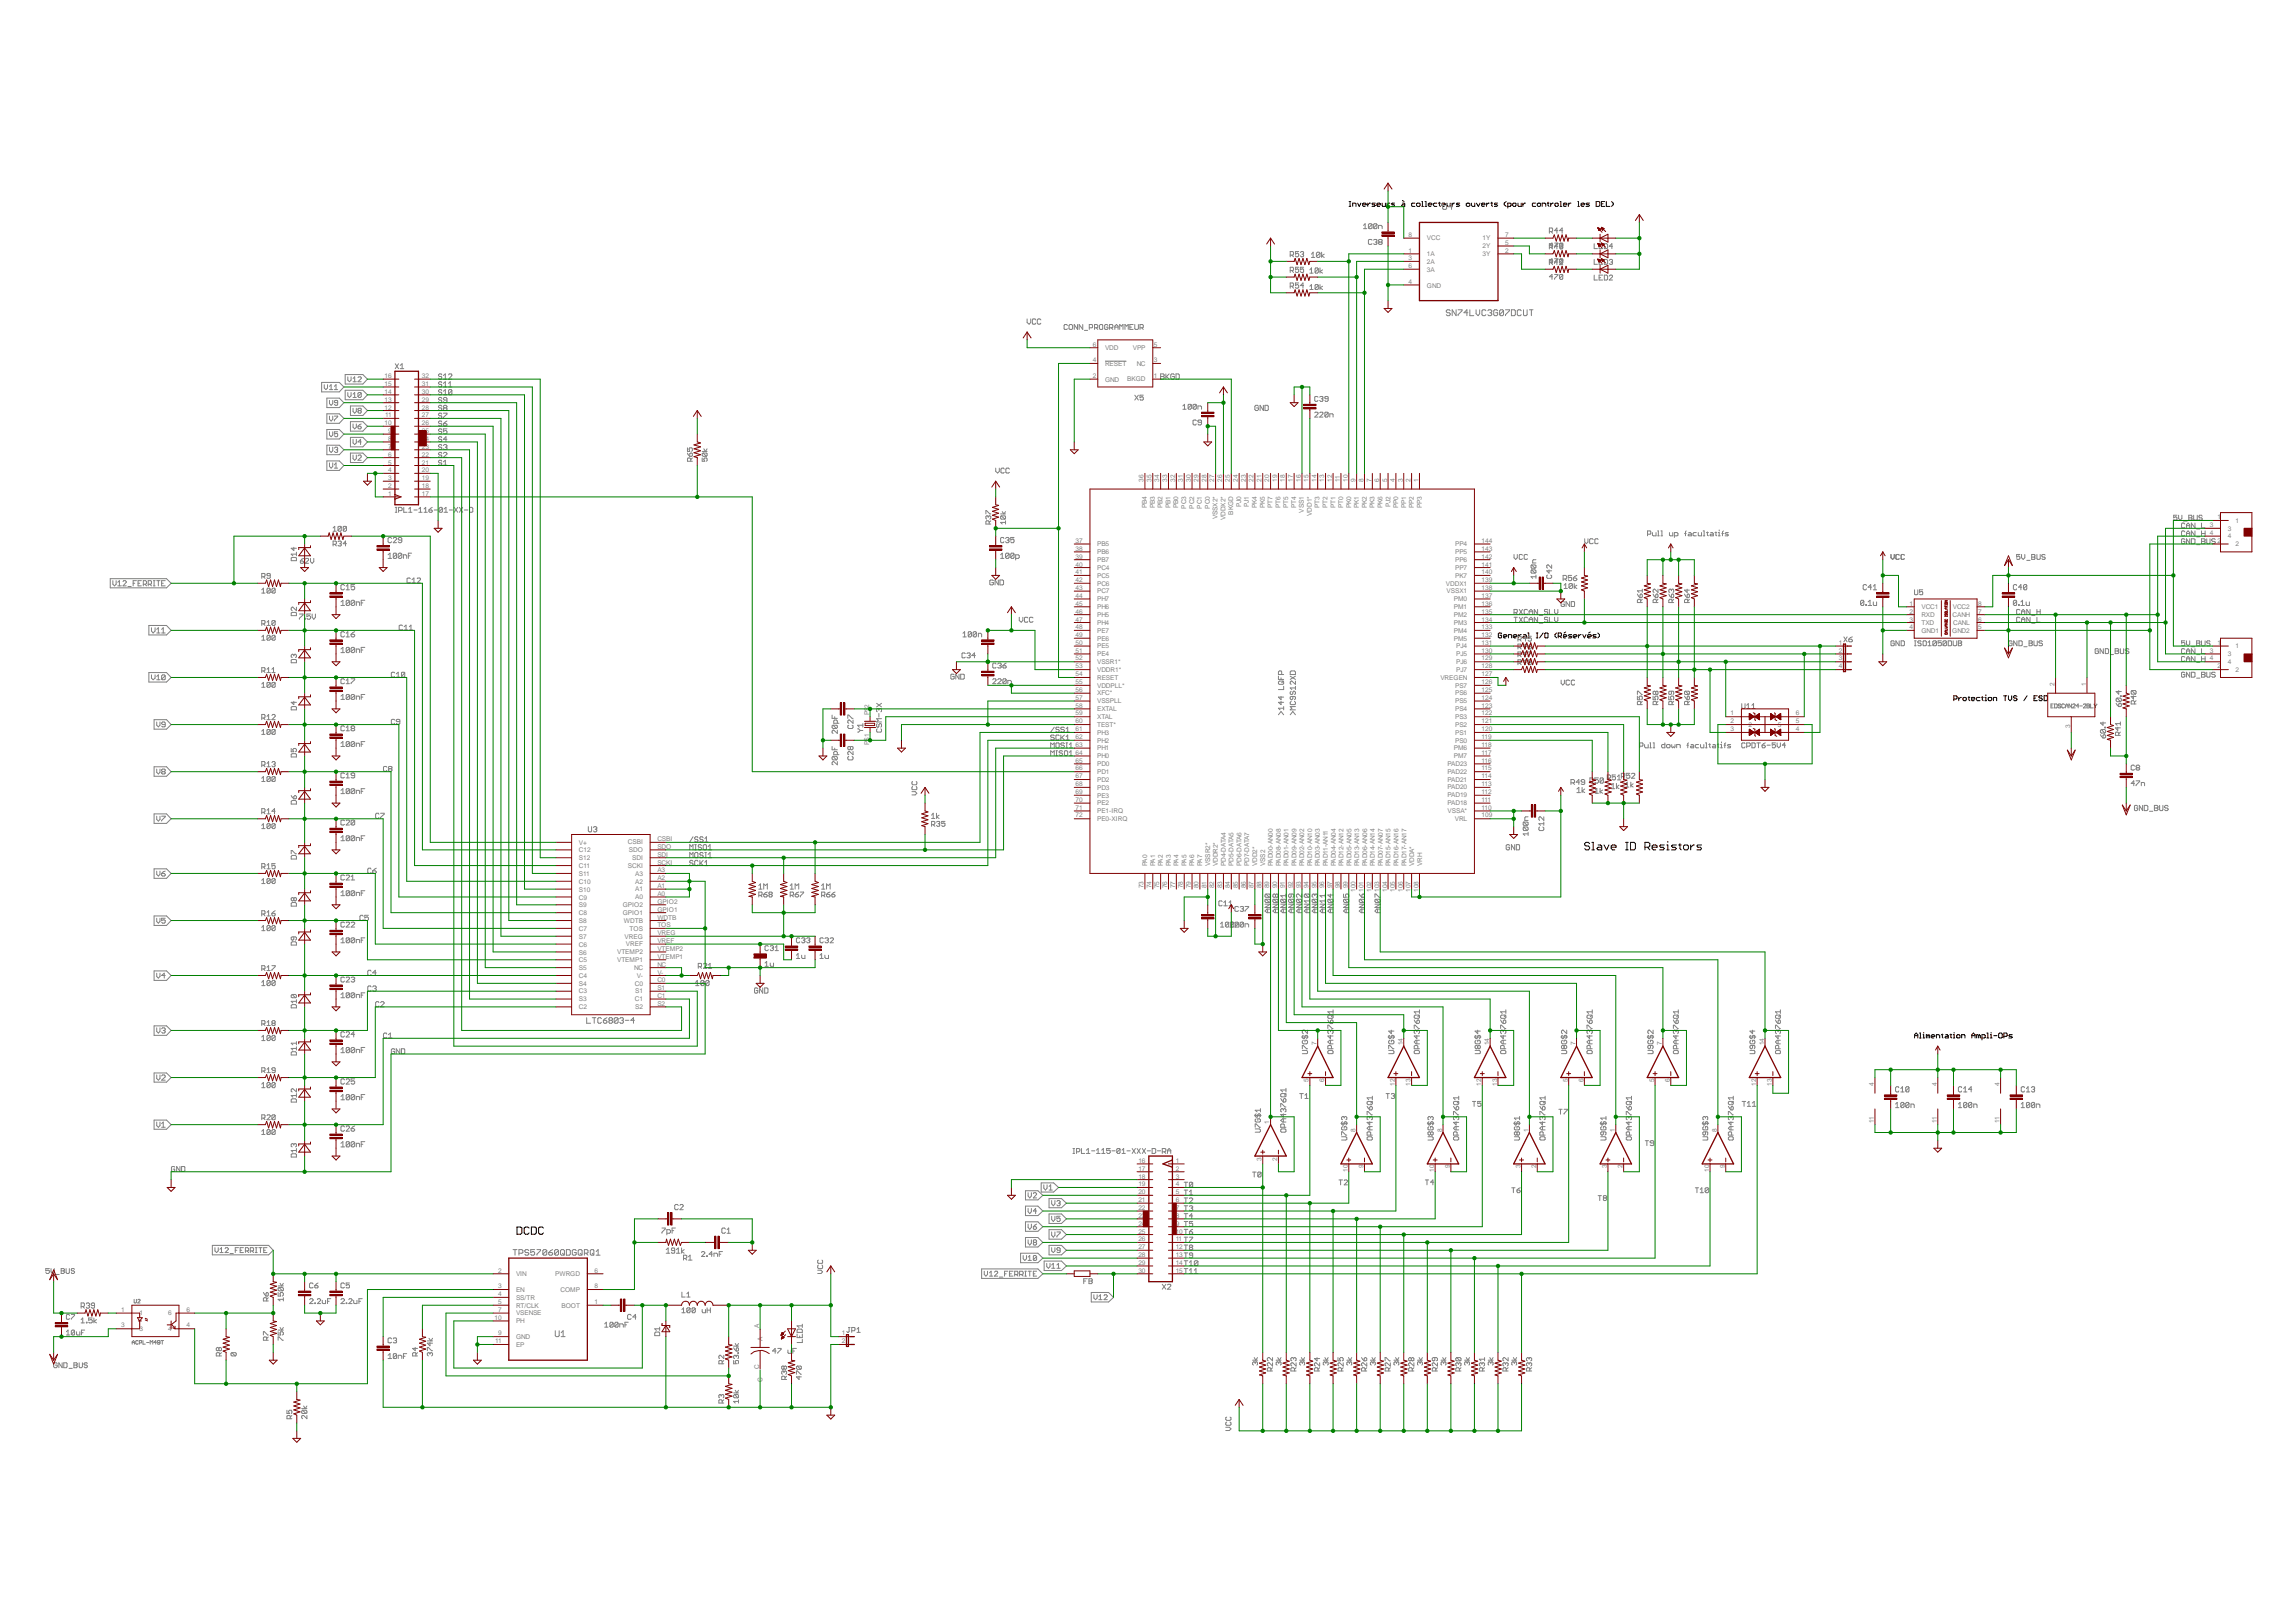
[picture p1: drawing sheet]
<svg xmlns="http://www.w3.org/2000/svg" width="297mm" height="210mm" viewBox="0 0 297 210" stroke-linecap="round" stroke-linejoin="round" font-family="sans-serif">
<defs><g id="words">
<g font-size=".8" fill="#808080">
<text x="182.2" y="30.6">8</text>
<text x="182.2" y="32.7">1</text>
<text x="182.2" y="33.7">3</text>
<text x="182.2" y="34.7">6</text>
<text x="184.6" y="31.1">VCC</text>
<text x="184.6" y="33.1">1A</text>
<text x="184.6" y="34.2">2A</text>
<text x="184.6" y="35.2">3A</text>
<text x="191.8" y="31.1">1Y</text>
<text x="191.8" y="32.1">2Y</text>
<text x="191.8" y="33.1">3Y</text>
<text x="194.7" y="30.6">7</text>
<text x="194.7" y="31.7">5</text>
<text x="194.7" y="32.7">2</text>
<text x="182.2" y="36.7">4</text>
<text x="184.6" y="37.2">GND</text>
<text x="141.4" y="46.9">4</text>
<text x="141.4" y="44.9">6</text>
<text x="143" y="45.3">VDD</text>
<text x="143" y="47.4">RESET</text>
<text x="146.6" y="45.3">VPP</text>
<text x="147.1" y="47.3">NC</text>
<text x="149.3" y="46.9">3</text>
<text x="149.3" y="44.9">5</text>
<text x="49.7" y="53">12</text>
<text x="49.7" y="52">13</text>
<text x="49.7" y="51">14</text>
<text x="49.7" y="50">15</text>
<text x="49.7" y="48.9">16</text>
<text x="54.6" y="48.9">32</text>
<text x="54.6" y="50">31</text>
<text x="54.6" y="51">30</text>
<text x="54.6" y="52">29</text>
<text x="54.6" y="53">28</text>
<text x="141.4" y="48.9">2</text>
<text x="143" y="49.4">GND</text>
<text x="145.8" y="49.4">BKGD</text>
<text x="149.3" y="48.9">1</text>
<text x="49.7" y="55">10</text>
<text x="49.8" y="54">11</text>
<text x="50.2" y="59.1">6</text>
<text x="50.2" y="58.1">7</text>
<text x="50.2" y="57.1">8</text>
<text x="50.2" y="56">9</text>
<text x="54.6" y="54">27</text>
<text x="54.6" y="55">26</text>
<text x="54.6" y="56">25</text>
<text x="54.6" y="57.1">24</text>
<text x="54.6" y="58.1">23</text>
<text x="54.6" y="59.1">22</text>
<text x="50.2" y="64.2">1</text>
<text x="50.2" y="63.2">2</text>
<text x="50.2" y="62.1">3</text>
<text x="50.2" y="61.1">4</text>
<text x="50.2" y="60.1">5</text>
<text x="54.6" y="60.1">21</text>
<text x="54.6" y="61.1">20</text>
<text x="54.6" y="62.1">19</text>
<text x="54.6" y="63.2">18</text>
<text x="54.6" y="64.2">17</text>
<text x="148" y="62.4" transform="rotate(-90 148 62.4)">36</text>
<text x="148.4" y="65.8" transform="rotate(-90 148.4 65.8)">PB4</text>
<text x="149" y="62.4" transform="rotate(-90 149 62.4)">35</text>
<text x="149.4" y="65.8" transform="rotate(-90 149.4 65.8)">PB3</text>
<text x="150" y="62.4" transform="rotate(-90 150 62.4)">34</text>
<text x="150.4" y="65.8" transform="rotate(-90 150.4 65.8)">PB2</text>
<text x="151" y="62.4" transform="rotate(-90 151 62.4)">33</text>
<text x="151.4" y="65.8" transform="rotate(-90 151.4 65.8)">PB1</text>
<text x="152" y="62.4" transform="rotate(-90 152 62.4)">32</text>
<text x="152.4" y="65.8" transform="rotate(-90 152.4 65.8)">PB0</text>
<text x="153" y="62.4" transform="rotate(-90 153 62.4)">31</text>
<text x="153.5" y="65.8" transform="rotate(-90 153.5 65.8)">PC3</text>
<text x="154" y="62.4" transform="rotate(-90 154 62.4)">30</text>
<text x="154.5" y="65.8" transform="rotate(-90 154.5 65.8)">PC2</text>
<text x="155.1" y="62.4" transform="rotate(-90 155.1 62.4)">29</text>
<text x="155.5" y="65.8" transform="rotate(-90 155.5 65.8)">PC1</text>
<text x="156.1" y="62.4" transform="rotate(-90 156.1 62.4)">28</text>
<text x="156.5" y="65.8" transform="rotate(-90 156.5 65.8)">PC0</text>
<text x="157.1" y="62.4" transform="rotate(-90 157.1 62.4)">27</text>
<text x="158.1" y="62.4" transform="rotate(-90 158.1 62.4)">26</text>
<text x="159.1" y="62.4" transform="rotate(-90 159.1 62.4)">25</text>
<text x="160.1" y="62.4" transform="rotate(-90 160.1 62.4)">24</text>
<text x="160.6" y="65.7" transform="rotate(-90 160.6 65.7)">PJ0</text>
<text x="161.2" y="62.4" transform="rotate(-90 161.2 62.4)">23</text>
<text x="161.6" y="65.7" transform="rotate(-90 161.6 65.7)">PJ1</text>
<text x="162.2" y="62.4" transform="rotate(-90 162.2 62.4)">22</text>
<text x="162.6" y="65.8" transform="rotate(-90 162.6 65.8)">PK4</text>
<text x="163.2" y="62.4" transform="rotate(-90 163.2 62.4)">21</text>
<text x="163.6" y="65.8" transform="rotate(-90 163.6 65.8)">PK5</text>
<text x="164.2" y="62.4" transform="rotate(-90 164.2 62.4)">20</text>
<text x="164.6" y="65.7" transform="rotate(-90 164.6 65.7)">PT7</text>
<text x="165.2" y="62.4" transform="rotate(-90 165.2 62.4)">19</text>
<text x="165.6" y="65.7" transform="rotate(-90 165.6 65.7)">PT6</text>
<text x="166.2" y="62.4" transform="rotate(-90 166.2 62.4)">18</text>
<text x="166.7" y="65.7" transform="rotate(-90 166.7 65.7)">PT5</text>
<text x="167.3" y="62.4" transform="rotate(-90 167.3 62.4)">17</text>
<text x="167.7" y="65.7" transform="rotate(-90 167.7 65.7)">PT4</text>
<text x="168.3" y="62.4" transform="rotate(-90 168.3 62.4)">16</text>
<text x="169.3" y="62.4" transform="rotate(-90 169.3 62.4)">15</text>
<text x="170.3" y="62.4" transform="rotate(-90 170.3 62.4)">14</text>
<text x="170.7" y="65.7" transform="rotate(-90 170.7 65.7)">PT3</text>
<text x="171.3" y="62.4" transform="rotate(-90 171.3 62.4)">13</text>
<text x="171.7" y="65.7" transform="rotate(-90 171.7 65.7)">PT2</text>
<text x="172.3" y="62.4" transform="rotate(-90 172.3 62.4)">12</text>
<text x="172.8" y="65.7" transform="rotate(-90 172.8 65.7)">PT1</text>
<text x="173.4" y="62.4" transform="rotate(-90 173.4 62.4)">11</text>
<text x="173.8" y="65.7" transform="rotate(-90 173.8 65.7)">PT0</text>
<text x="174.4" y="62.4" transform="rotate(-90 174.4 62.4)">10</text>
<text x="174.8" y="65.8" transform="rotate(-90 174.8 65.8)">PK0</text>
<text x="175.4" y="62.4" transform="rotate(-90 175.4 62.4)">9</text>
<text x="175.8" y="65.8" transform="rotate(-90 175.8 65.8)">PK1</text>
<text x="176.4" y="62.4" transform="rotate(-90 176.4 62.4)">8</text>
<text x="176.8" y="65.8" transform="rotate(-90 176.8 65.8)">PK2</text>
<text x="177.4" y="62.4" transform="rotate(-90 177.4 62.4)">7</text>
<text x="177.8" y="65.8" transform="rotate(-90 177.8 65.8)">PK3</text>
<text x="178.4" y="62.4" transform="rotate(-90 178.4 62.4)">6</text>
<text x="178.9" y="65.8" transform="rotate(-90 178.9 65.8)">PK6</text>
<text x="179.4" y="62.4" transform="rotate(-90 179.4 62.4)">5</text>
<text x="179.9" y="65.7" transform="rotate(-90 179.9 65.7)">PJ2</text>
<text x="180.5" y="62.4" transform="rotate(-90 180.5 62.4)">4</text>
<text x="180.9" y="65.8" transform="rotate(-90 180.9 65.8)">PP0</text>
<text x="181.5" y="62.4" transform="rotate(-90 181.5 62.4)">3</text>
<text x="181.9" y="65.8" transform="rotate(-90 181.9 65.8)">PP1</text>
<text x="182.5" y="62.4" transform="rotate(-90 182.5 62.4)">2</text>
<text x="182.9" y="65.8" transform="rotate(-90 182.9 65.8)">PP2</text>
<text x="183.5" y="62.4" transform="rotate(-90 183.5 62.4)">1</text>
<text x="183.9" y="65.8" transform="rotate(-90 183.9 65.8)">PP3</text>
<text x="139.1" y="70.3">37</text>
<text x="139.1" y="71.3">38</text>
<text x="141.9" y="70.7">PB5</text>
<text x="141.9" y="71.7">PB6</text>
<text x="157.5" y="67.2" transform="rotate(-90 157.5 67.2)">VSSX2*</text>
<text x="158.5" y="67.3" transform="rotate(-90 158.5 67.3)">VDDX2*</text>
<text x="159.6" y="66.6" transform="rotate(-90 159.6 66.6)">BKGD</text>
<text x="168.7" y="66.3" transform="rotate(-90 168.7 66.3)">VSS1</text>
<text x="169.7" y="66.8" transform="rotate(-90 169.7 66.8)">VDD1*</text>
<text x="188.3" y="71.7">PP5</text>
<text x="188.3" y="70.7">PP4</text>
<text x="191.7" y="71.3">143</text>
<text x="191.7" y="70.3">144</text>
<text x="285.9" y="68.2">3</text>
<text x="285.9" y="69.3">4</text>
<text x="286.9" y="67.2">1</text>
<text x="286.9" y="70.3">2</text>
<text x="288.2" y="68.7">3</text>
<text x="288.2" y="69.7">4</text>
<text x="289.2" y="67.6">1</text>
<text x="289.2" y="70.7">2</text>
<text x="139.1" y="72.3">39</text>
<text x="139.1" y="73.3">40</text>
<text x="139.1" y="74.3">41</text>
<text x="139.1" y="75.4">42</text>
<text x="139.1" y="76.4">43</text>
<text x="139.1" y="77.4">44</text>
<text x="141.9" y="72.7">PB7</text>
<text x="141.9" y="73.7">PC4</text>
<text x="141.9" y="74.8">PC5</text>
<text x="141.9" y="75.8">PC6</text>
<text x="141.9" y="76.8">PC7</text>
<text x="141.9" y="77.8">PH7</text>
<text x="187.1" y="75.8">VDDX1</text>
<text x="187.2" y="76.8">VSSX1</text>
<text x="188.1" y="77.8">PM0</text>
<text x="188.3" y="74.8">PK7</text>
<text x="188.3" y="73.7">PP7</text>
<text x="188.3" y="72.7">PP6</text>
<text x="191.7" y="77.4">137</text>
<text x="191.7" y="76.4">138</text>
<text x="191.7" y="75.4">139</text>
<text x="191.7" y="74.3">140</text>
<text x="191.7" y="73.3">141</text>
<text x="191.7" y="72.3">142</text>
<text x="139.1" y="78.4">45</text>
<text x="139.1" y="79.4">46</text>
<text x="139.1" y="80.4">47</text>
<text x="139.1" y="81.4">48</text>
<text x="139.1" y="82.5">49</text>
<text x="139.1" y="83.5">50</text>
<text x="141.9" y="78.8">PH6</text>
<text x="141.9" y="79.8">PH5</text>
<text x="141.9" y="80.9">PH4</text>
<text x="141.9" y="81.9">PE7</text>
<text x="141.9" y="82.9">PE6</text>
<text x="141.9" y="83.9">PE5</text>
<text x="188.1" y="82.9">PM5</text>
<text x="188.1" y="81.9">PM4</text>
<text x="188.1" y="80.9">PM3</text>
<text x="188.1" y="79.8">PM2</text>
<text x="188.1" y="78.8">PM1</text>
<text x="188.4" y="83.9">PJ4</text>
<text x="191.7" y="83.5">131</text>
<text x="191.7" y="82.5">132</text>
<text x="191.7" y="81.4">133</text>
<text x="191.7" y="80.4">134</text>
<text x="191.7" y="79.4">135</text>
<text x="191.7" y="78.4">136</text>
<text x="237.9" y="83.5">1</text>
<text x="247.1" y="79.4">2</text>
<text x="247.1" y="80.4">3</text>
<text x="247.1" y="81.4">4</text>
<text x="247.1" y="78.4">1</text>
<text x="248.6" y="79.8">RXD</text>
<text x="248.6" y="80.9">TXD</text>
<text x="248.6" y="81.9">GND1</text>
<text x="248.6" y="78.8">VCC1</text>
<text x="252.6" y="81.9">GND2</text>
<text x="252.6" y="79.8">CANH</text>
<text x="252.6" y="78.8">VCC2</text>
<text x="252.7" y="80.9">CANL</text>
<text x="255.9" y="79.4">7</text>
<text x="255.9" y="80.4">6</text>
<text x="255.9" y="81.4">5</text>
<text x="255.9" y="78.4">8</text>
<text x="286.9" y="83.5">1</text>
<text x="289.2" y="83.9">1</text>
<text x="139.1" y="84.5">51</text>
<text x="139.1" y="85.5">52</text>
<text x="139.1" y="86.5">53</text>
<text x="139.1" y="87.5">54</text>
<text x="139.1" y="88.5">55</text>
<text x="139.1" y="89.5">56</text>
<text x="141.9" y="84.9">PE4</text>
<text x="141.9" y="85.9">VSSR1*</text>
<text x="141.9" y="87">VDDR1*</text>
<text x="141.9" y="88">RESET</text>
<text x="141.9" y="89">VDDPLL*</text>
<text x="186.3" y="88">VREGEN</text>
<text x="188.3" y="89">PS7</text>
<text x="188.4" y="87">PJ7</text>
<text x="188.4" y="85.9">PJ6</text>
<text x="188.4" y="84.9">PJ5</text>
<text x="191.7" y="89.5">125</text>
<text x="191.7" y="88.5">126</text>
<text x="191.7" y="87.5">127</text>
<text x="191.7" y="86.5">128</text>
<text x="191.7" y="85.5">129</text>
<text x="191.7" y="84.5">130</text>
<text x="237.9" y="84.5">2</text>
<text x="237.9" y="85.5">3</text>
<text x="237.9" y="86.5">4</text>
<text x="265.8" y="88.8" transform="rotate(-90 265.8 88.8)">2</text>
<text x="269.9" y="88.8" transform="rotate(-90 269.9 88.8)">1</text>
<text x="285.9" y="84.5">3</text>
<text x="285.9" y="85.5">4</text>
<text x="286.9" y="86.5">2</text>
<text x="288.2" y="84.9">3</text>
<text x="288.2" y="85.9">4</text>
<text x="289.2" y="87">2</text>
<text x="112.4" y="92.6" transform="rotate(-90 112.4 92.6)">P$2</text>
<text x="139.1" y="90.6">57</text>
<text x="139.1" y="91.6">58</text>
<text x="139.1" y="92.6">59</text>
<text x="139.1" y="93.6">60</text>
<text x="139.1" y="94.6">61</text>
<text x="139.1" y="95.6">62</text>
<text x="141.9" y="90">XFC*</text>
<text x="141.9" y="91">VSSPLL</text>
<text x="141.9" y="92">EXTAL</text>
<text x="141.9" y="93">XTAL</text>
<text x="141.9" y="94.1">TEST*</text>
<text x="141.9" y="95.1">PH3</text>
<text x="188.3" y="95.1">PS1</text>
<text x="188.3" y="94.1">PS2</text>
<text x="188.3" y="93">PS3</text>
<text x="188.3" y="92">PS4</text>
<text x="188.3" y="91">PS5</text>
<text x="188.3" y="90">PS6</text>
<text x="191.7" y="95.6">119</text>
<text x="191.7" y="94.6">120</text>
<text x="191.7" y="93.6">121</text>
<text x="191.7" y="92.6">122</text>
<text x="191.7" y="91.6">123</text>
<text x="191.7" y="90.6">124</text>
<text x="223.9" y="92.6">1</text>
<text x="223.9" y="93.6">2</text>
<text x="223.9" y="94.6">3</text>
<text x="226.2" y="93">1</text>
<text x="226.2" y="94.1">2</text>
<text x="226.2" y="95.1">3</text>
<text x="230" y="93">6</text>
<text x="230" y="94.1">5</text>
<text x="230" y="95.1">4</text>
<text x="232.3" y="92.6">6</text>
<text x="232.3" y="93.6">5</text>
<text x="232.3" y="94.6">4</text>
<text x="267.8" y="94.1" transform="rotate(-90 267.8 94.1)">3</text>
<text x="112.4" y="96.4" transform="rotate(-90 112.4 96.4)">P$1</text>
<text x="139.1" y="96.6">63</text>
<text x="139.1" y="97.7">64</text>
<text x="139.1" y="98.7">65</text>
<text x="139.1" y="99.7">66</text>
<text x="139.1" y="100.7">67</text>
<text x="139.1" y="101.7">68</text>
<text x="141.9" y="96.1">PH2</text>
<text x="141.9" y="97.1">PH1</text>
<text x="141.9" y="98.1">PH0</text>
<text x="141.9" y="99.1">PD0</text>
<text x="141.9" y="100.2">PD1</text>
<text x="141.9" y="101.2">PD2</text>
<text x="187.3" y="101.1">PAD21</text>
<text x="187.3" y="100.1">PAD22</text>
<text x="187.3" y="99.1">PAD23</text>
<text x="188.1" y="98.1">PM7</text>
<text x="188.1" y="97.1">PM6</text>
<text x="188.3" y="96.1">PS0</text>
<text x="191.7" y="101.7">113</text>
<text x="191.7" y="100.7">114</text>
<text x="191.7" y="99.7">115</text>
<text x="191.7" y="98.7">116</text>
<text x="191.7" y="97.7">117</text>
<text x="191.7" y="96.6">118</text>
<text x="139.1" y="102.7">69</text>
<text x="139.1" y="103.8">70</text>
<text x="139.1" y="104.8">71</text>
<text x="139.1" y="105.8">72</text>
<text x="141.9" y="102.2">PD3</text>
<text x="141.9" y="103.2">PE3</text>
<text x="141.9" y="104.2">PE2</text>
<text x="141.9" y="105.2">PE1-IRQ</text>
<text x="141.9" y="106.3">PE0-XIRQ</text>
<text x="187.3" y="105.2">VSSA*</text>
<text x="187.3" y="104.2">PAD18</text>
<text x="187.3" y="103.2">PAD19</text>
<text x="187.3" y="102.2">PAD20</text>
<text x="188.2" y="106.2">VRL</text>
<text x="191.7" y="105.8">109</text>
<text x="191.7" y="104.8">110</text>
<text x="191.7" y="103.8">111</text>
<text x="191.7" y="102.7">112</text>
<text x="74.9" y="113.4">S11</text>
<text x="74.9" y="112.4">C11</text>
<text x="74.9" y="111.3">S12</text>
<text x="74.9" y="110.3">C12</text>
<text x="74.9" y="109.3">V+</text>
<text x="81.2" y="112.3">SCKI</text>
<text x="81.2" y="109.3">CSBI</text>
<text x="81.4" y="110.3">SDO</text>
<text x="81.8" y="111.3">SDI</text>
<text x="82.2" y="113.3">A3</text>
<text x="85" y="113.9">A2</text>
<text x="85" y="112.9">A3</text>
<text x="85" y="111.9">SCKI</text>
<text x="85" y="110.9">SDI</text>
<text x="85" y="109.9">SDO</text>
<text x="85" y="108.8">CSBI</text>
<text x="148.4" y="112.1" transform="rotate(-90 148.4 112.1)">PA0</text>
<text x="149.4" y="112.1" transform="rotate(-90 149.4 112.1)">PA1</text>
<text x="150.4" y="112.1" transform="rotate(-90 150.4 112.1)">PA2</text>
<text x="151.5" y="112.1" transform="rotate(-90 151.5 112.1)">PA3</text>
<text x="152.5" y="112.1" transform="rotate(-90 152.5 112.1)">PA4</text>
<text x="153.5" y="112.1" transform="rotate(-90 153.5 112.1)">PA5</text>
<text x="154.5" y="112.1" transform="rotate(-90 154.5 112.1)">PA6</text>
<text x="155.5" y="112.1" transform="rotate(-90 155.5 112.1)">PA7</text>
<text x="156.5" y="112.1" transform="rotate(-90 156.5 112.1)">VSSR2*</text>
<text x="157.6" y="112.1" transform="rotate(-90 157.6 112.1)">VDDR2*</text>
<text x="158.6" y="112.1" transform="rotate(-90 158.6 112.1)">PD4-DATA4</text>
<text x="159.6" y="112.1" transform="rotate(-90 159.6 112.1)">PD5-DATA5</text>
<text x="160.6" y="112.1" transform="rotate(-90 160.6 112.1)">PD6-DATA6</text>
<text x="161.6" y="112.1" transform="rotate(-90 161.6 112.1)">PD7-DATA7</text>
<text x="162.6" y="112.1" transform="rotate(-90 162.6 112.1)">VDD2*</text>
<text x="163.7" y="112.1" transform="rotate(-90 163.7 112.1)">VSS2</text>
<text x="164.7" y="112.1" transform="rotate(-90 164.7 112.1)">PAD00-AN00</text>
<text x="165.7" y="112.1" transform="rotate(-90 165.7 112.1)">PAD08-AN08</text>
<text x="166.7" y="112.1" transform="rotate(-90 166.7 112.1)">PAD01-AN01</text>
<text x="167.7" y="112.1" transform="rotate(-90 167.7 112.1)">PAD09-AN09</text>
<text x="168.7" y="112.1" transform="rotate(-90 168.7 112.1)">PAD02-AN02</text>
<text x="169.8" y="112.1" transform="rotate(-90 169.8 112.1)">PAD10-AN10</text>
<text x="170.8" y="112.1" transform="rotate(-90 170.8 112.1)">PAD03-AN03</text>
<text x="171.8" y="112.1" transform="rotate(-90 171.8 112.1)">PAD11-AN11</text>
<text x="172.8" y="112.1" transform="rotate(-90 172.8 112.1)">PAD04-AN04</text>
<text x="173.8" y="112.1" transform="rotate(-90 173.8 112.1)">PAD12-AN12</text>
<text x="174.8" y="112.1" transform="rotate(-90 174.8 112.1)">PAD05-AN05</text>
<text x="175.8" y="112.1" transform="rotate(-90 175.8 112.1)">PAD13-AN13</text>
<text x="176.9" y="112.1" transform="rotate(-90 176.9 112.1)">PAD06-AN06</text>
<text x="177.9" y="112.1" transform="rotate(-90 177.9 112.1)">PAD14-AN14</text>
<text x="178.9" y="112.1" transform="rotate(-90 178.9 112.1)">PAD07-AN07</text>
<text x="179.9" y="112.1" transform="rotate(-90 179.9 112.1)">PAD15-AN15</text>
<text x="180.9" y="112.1" transform="rotate(-90 180.9 112.1)">PAD16-AN16</text>
<text x="181.9" y="112.1" transform="rotate(-90 181.9 112.1)">PAD17-AN17</text>
<text x="183" y="112.1" transform="rotate(-90 183 112.1)">VDDA*</text>
<text x="184" y="112.1" transform="rotate(-90 184 112.1)">VRH</text>
<text x="74.9" y="119.5">S8</text>
<text x="74.9" y="118.4">C8</text>
<text x="74.9" y="117.4">S9</text>
<text x="74.9" y="116.4">C9</text>
<text x="74.9" y="115.4">S10</text>
<text x="74.9" y="114.4">C10</text>
<text x="80.6" y="118.4">GPIO1</text>
<text x="80.6" y="117.4">GPIO2</text>
<text x="80.7" y="119.4">WDTB</text>
<text x="82.2" y="116.4">A0</text>
<text x="82.2" y="115.4">A1</text>
<text x="82.2" y="114.3">A2</text>
<text x="85" y="119">WDTB</text>
<text x="85" y="118">GPIO1</text>
<text x="85" y="117">GPIO2</text>
<text x="85" y="116">A0</text>
<text x="85" y="114.9">A1</text>
<text x="148" y="114.9" transform="rotate(-90 148 114.9)">73</text>
<text x="149" y="114.9" transform="rotate(-90 149 114.9)">74</text>
<text x="150" y="114.9" transform="rotate(-90 150 114.9)">75</text>
<text x="151" y="114.9" transform="rotate(-90 151 114.9)">76</text>
<text x="152" y="114.9" transform="rotate(-90 152 114.9)">77</text>
<text x="153" y="114.9" transform="rotate(-90 153 114.9)">78</text>
<text x="154" y="114.9" transform="rotate(-90 154 114.9)">79</text>
<text x="155.1" y="114.9" transform="rotate(-90 155.1 114.9)">80</text>
<text x="156.1" y="114.9" transform="rotate(-90 156.1 114.9)">81</text>
<text x="157.1" y="114.9" transform="rotate(-90 157.1 114.9)">82</text>
<text x="158.1" y="114.9" transform="rotate(-90 158.1 114.9)">83</text>
<text x="159.1" y="114.9" transform="rotate(-90 159.1 114.9)">84</text>
<text x="160.1" y="114.9" transform="rotate(-90 160.1 114.9)">85</text>
<text x="161.2" y="114.9" transform="rotate(-90 161.2 114.9)">86</text>
<text x="162.2" y="114.9" transform="rotate(-90 162.2 114.9)">87</text>
<text x="163.2" y="114.9" transform="rotate(-90 163.2 114.9)">88</text>
<text x="164.2" y="114.9" transform="rotate(-90 164.2 114.9)">89</text>
<text x="165.2" y="114.9" transform="rotate(-90 165.2 114.9)">90</text>
<text x="166.2" y="114.9" transform="rotate(-90 166.2 114.9)">91</text>
<text x="167.3" y="114.9" transform="rotate(-90 167.3 114.9)">92</text>
<text x="168.3" y="114.9" transform="rotate(-90 168.3 114.9)">93</text>
<text x="169.3" y="114.9" transform="rotate(-90 169.3 114.9)">94</text>
<text x="170.3" y="114.9" transform="rotate(-90 170.3 114.9)">95</text>
<text x="171.3" y="114.9" transform="rotate(-90 171.3 114.9)">96</text>
<text x="172.3" y="114.9" transform="rotate(-90 172.3 114.9)">97</text>
<text x="173.4" y="114.9" transform="rotate(-90 173.4 114.9)">98</text>
<text x="174.4" y="114.9" transform="rotate(-90 174.4 114.9)">99</text>
<text x="175.4" y="115.4" transform="rotate(-90 175.4 115.4)">100</text>
<text x="176.4" y="115.4" transform="rotate(-90 176.4 115.4)">101</text>
<text x="177.4" y="115.4" transform="rotate(-90 177.4 115.4)">102</text>
<text x="178.4" y="115.4" transform="rotate(-90 178.4 115.4)">103</text>
<text x="179.4" y="115.4" transform="rotate(-90 179.4 115.4)">104</text>
<text x="180.5" y="115.4" transform="rotate(-90 180.5 115.4)">105</text>
<text x="181.5" y="115.4" transform="rotate(-90 181.5 115.4)">106</text>
<text x="182.5" y="115.4" transform="rotate(-90 182.5 115.4)">107</text>
<text x="183.5" y="115.4" transform="rotate(-90 183.5 115.4)">108</text>
<text x="74.9" y="120.5">C7</text>
<text x="74.9" y="121.5">S7</text>
<text x="74.9" y="122.5">C6</text>
<text x="74.9" y="123.5">S6</text>
<text x="74.9" y="124.5">C5</text>
<text x="74.9" y="125.6">S5</text>
<text x="79.8" y="124.5">VTEMP1</text>
<text x="79.8" y="123.5">VTEMP2</text>
<text x="80.8" y="121.5">VREG</text>
<text x="81" y="122.5">VREF</text>
<text x="81.4" y="120.4">TOS</text>
<text x="82" y="125.5">NC</text>
<text x="85" y="125.1">NC</text>
<text x="85" y="124.1">VTEMP1</text>
<text x="85" y="123.1">VTEMP2</text>
<text x="85" y="122">VREF</text>
<text x="85" y="121">VREG</text>
<text x="85" y="120">TOS</text>
<text x="74.9" y="126.6">C4</text>
<text x="74.9" y="127.6">S4</text>
<text x="74.9" y="128.6">C3</text>
<text x="74.9" y="129.6">S3</text>
<text x="74.9" y="130.6">C2</text>
<text x="82.1" y="129.6">C1</text>
<text x="82.1" y="127.6">C0</text>
<text x="82.2" y="130.6">S2</text>
<text x="82.2" y="128.6">S1</text>
<text x="82.4" y="126.5">V-</text>
<text x="85" y="130.2">S2</text>
<text x="85" y="129.2">C1</text>
<text x="85" y="128.1">S1</text>
<text x="85" y="127.1">C0</text>
<text x="85" y="126.1">V-</text>
<text x="170.3" y="135.3" transform="rotate(-90 170.3 135.3)">7</text>
<text x="181.5" y="135.3" transform="rotate(-90 181.5 135.3)">14</text>
<text x="192.7" y="135.3" transform="rotate(-90 192.7 135.3)">14</text>
<text x="203.8" y="135.3" transform="rotate(-90 203.8 135.3)">7</text>
<text x="215" y="135.3" transform="rotate(-90 215 135.3)">7</text>
<text x="228.2" y="135.3" transform="rotate(-90 228.2 135.3)">14</text>
<text x="169.3" y="140" transform="rotate(-90 169.3 140)">5</text>
<text x="171.3" y="140" transform="rotate(-90 171.3 140)">6</text>
<text x="180.5" y="140.5" transform="rotate(-90 180.5 140.5)">12</text>
<text x="182.5" y="140.5" transform="rotate(-90 182.5 140.5)">13</text>
<text x="191.6" y="140.5" transform="rotate(-90 191.6 140.5)">12</text>
<text x="193.7" y="140.5" transform="rotate(-90 193.7 140.5)">13</text>
<text x="202.8" y="140" transform="rotate(-90 202.8 140)">5</text>
<text x="204.8" y="140" transform="rotate(-90 204.8 140)">6</text>
<text x="214" y="140" transform="rotate(-90 214 140)">5</text>
<text x="216" y="140" transform="rotate(-90 216 140)">6</text>
<text x="227.2" y="140.5" transform="rotate(-90 227.2 140.5)">12</text>
<text x="229.2" y="140.5" transform="rotate(-90 229.2 140.5)">13</text>
<text x="242.4" y="140.5" transform="rotate(-90 242.4 140.5)">4</text>
<text x="250.6" y="140.5" transform="rotate(-90 250.6 140.5)">4</text>
<text x="258.7" y="140.5" transform="rotate(-90 258.7 140.5)">4</text>
<text x="164.2" y="145.4" transform="rotate(-90 164.2 145.4)">1</text>
<text x="175.4" y="146.4" transform="rotate(-90 175.4 146.4)">8</text>
<text x="186.6" y="146.4" transform="rotate(-90 186.6 146.4)">8</text>
<text x="197.7" y="146.4" transform="rotate(-90 197.7 146.4)">1</text>
<text x="208.9" y="146.4" transform="rotate(-90 208.9 146.4)">1</text>
<text x="222.1" y="146.4" transform="rotate(-90 222.1 146.4)">8</text>
<text x="242.4" y="145.3" transform="rotate(-90 242.4 145.3)">11</text>
<text x="250.6" y="145.3" transform="rotate(-90 250.6 145.3)">11</text>
<text x="258.7" y="145.3" transform="rotate(-90 258.7 145.3)">11</text>
<text x="147.3" y="150.5">16</text>
<text x="147.3" y="151.5">17</text>
<text x="147.3" y="152.5">18</text>
<text x="147.3" y="153.5">19</text>
<text x="147.3" y="154.6">20</text>
<text x="147.3" y="155.6">21</text>
<text x="152.1" y="150.5">1</text>
<text x="152.1" y="151.5">2</text>
<text x="152.1" y="152.5">3</text>
<text x="152.1" y="153.5">4</text>
<text x="152.1" y="154.6">5</text>
<text x="152.1" y="155.6">6</text>
<text x="163.2" y="150.2" transform="rotate(-90 163.2 150.2)">3</text>
<text x="165.2" y="150.2" transform="rotate(-90 165.2 150.2)">2</text>
<text x="174.4" y="151.7" transform="rotate(-90 174.4 151.7)">10</text>
<text x="176.4" y="151.2" transform="rotate(-90 176.4 151.2)">9</text>
<text x="185.5" y="151.7" transform="rotate(-90 185.5 151.7)">10</text>
<text x="187.6" y="151.2" transform="rotate(-90 187.6 151.2)">9</text>
<text x="196.7" y="151.2" transform="rotate(-90 196.7 151.2)">3</text>
<text x="198.8" y="151.2" transform="rotate(-90 198.8 151.2)">2</text>
<text x="207.9" y="151.2" transform="rotate(-90 207.9 151.2)">3</text>
<text x="209.9" y="151.2" transform="rotate(-90 209.9 151.2)">2</text>
<text x="221.1" y="151.7" transform="rotate(-90 221.1 151.7)">10</text>
<text x="223.1" y="151.2" transform="rotate(-90 223.1 151.2)">9</text>
<text x="147.3" y="156.6">22</text>
<text x="147.3" y="157.6">23</text>
<text x="147.3" y="158.6">24</text>
<text x="147.3" y="159.6">25</text>
<text x="147.3" y="160.6">26</text>
<text x="147.3" y="161.6">27</text>
<text x="152.1" y="156.6">7</text>
<text x="152.1" y="157.6">8</text>
<text x="152.1" y="158.6">9</text>
<text x="152.1" y="159.6">10</text>
<text x="152.1" y="160.6">11</text>
<text x="152.1" y="161.6">12</text>
<text x="64.4" y="164.7">2</text>
<text x="64.4" y="166.7">3</text>
<text x="64.4" y="167.7">4</text>
<text x="66.8" y="165.1">VIN</text>
<text x="66.8" y="167.2">EN</text>
<text x="71.8" y="165.1">PWRGD</text>
<text x="72.5" y="167.2">COMP</text>
<text x="76.9" y="164.7">6</text>
<text x="76.9" y="166.7">8</text>
<text x="147.3" y="162.6">28</text>
<text x="147.3" y="163.7">29</text>
<text x="147.3" y="164.7">30</text>
<text x="152.1" y="162.6">13</text>
<text x="152.1" y="163.7">14</text>
<text x="152.1" y="164.7">15</text>
<text x="15.7" y="169.8">1</text>
<text x="15.7" y="171.8">3</text>
<text x="18" y="170.2">1</text>
<text x="18" y="172.3">3</text>
<text x="21.8" y="172.3">4</text>
<text x="21.8" y="170.2">6</text>
<text x="24.1" y="171.8">4</text>
<text x="24.1" y="169.8">6</text>
<text x="64" y="170.8">10</text>
<text x="64" y="173.8">11</text>
<text x="64.4" y="168.7">5</text>
<text x="64.4" y="169.8">7</text>
<text x="64.4" y="172.8">9</text>
<text x="66.8" y="168.2">SS/TR</text>
<text x="66.8" y="169.2">RT/CLK</text>
<text x="66.8" y="170.2">VSENSE</text>
<text x="66.8" y="171.2">PH</text>
<text x="66.8" y="173.3">GND</text>
<text x="72.6" y="169.2">BOOT</text>
<text x="76.9" y="168.7">1</text>
<text x="98.2" y="171.8" transform="rotate(-90 98.2 171.8)">A</text>
<text x="98.6" y="173.5" transform="rotate(-90 98.6 173.5)">A</text>
<text x="108.9" y="172.8">1</text>
<text x="108.9" y="173.8">2</text>
<text x="66.8" y="174.3">EP</text>
<text x="98.2" y="177.1" transform="rotate(-90 98.2 177.1)">C</text>
<text x="98.6" y="178.8" transform="rotate(-90 98.6 178.8)">C</text>
</g>
</g></defs>
<g fill="none" stroke="#000" stroke-width=".13">
<path d="M174.5 26.7h.2M174.5 26.1h.2M174.7 26.1v.6M175 26.7v-.4l.4 .1v.3M175.6 26.3l.2 .4 .3-.4M176.3 26.5h.4v-.1l-.1-.1-.3 .1v.2l.1 .1h.2M176.9 26.3v.4M177.3 26.3h-.1l-.3 .2M177.9 26.3h-.3l-.1 .1 .1 .1 .3 .1-.1 .1h-.3M178.1 26.5h.5v-.1l-.1-.1-.4 .1v.2l.2 .1h.2M178.8 26.3l.1 .4h.3v-.4M179.4 26.3v.4"/>
<path d="M179.8 26.3h-.1l-.3 .2M180.4 26.3l-.4 .1 .4 .2-.1 .1h-.3M181.4 26.3l.3 .1v.3h-.3l-.1-.1 .4-.1M181.4 26l.2 .1M183 26.3h-.3l-.1 .1 .1 .3h.3M183.3 26.4l.3-.1 .1 .1v.2l-.1 .1h-.2l-.1-.1zM183.9 26.7h.2M183.9 26.1h.1v.6M184.4 26.7h.2M184.4 26.1h.1v.6M184.8 26.5h.4v-.1l-.1-.1-.3 .1v.2l.1 .1h.2M185.9 26.3l-.4 .1v.2l.1 .1h.3"/>
<path d="M186.1 26.3h.2M186.2 26.2v.4l.1 .1M186.6 26.5h.4v-.1l-.1-.1-.3 .1v.3h.3M187.2 26.3v.3l.1 .1h.3v-.4M187.9 26.3v.4M188.2 26.3l-.3 .2M188.8 26.3h-.3l-.1 .1 .1 .1 .3 .1-.1 .1h-.3M189.7 26.4l.3-.1 .2 .1v.2l-.2 .1h-.2l-.1-.1zM190.4 26.3v.3l.1 .1h.3v-.4M191 26.3l.3 .4 .2-.4M191.7 26.5h.4l-.1-.2-.3 .1 .1 .3h.2M192.3 26.3v.4"/>
<path d="M192.7 26.3h-.2l-.2 .2M192.9 26.3h.2M193 26.2l.1 .5M193.8 26.3h-.4l-.1 .1 .1 .1 .4 .1-.2 .1h-.3M194.9 26.1l-.3 .2v.2l.3 .2M195.1 26.7h.3l.1-.1v-.2l-.4-.1v.6M195.7 26.4l.1-.1 .3 .1-.1 .3h-.2l-.1-.1zM196.4 26.3l.1 .4h.3v-.4M197 26.3v.4M197.4 26.3h-.2l-.2 .2M198.7 26.3h-.4l-.1 .1 .1 .3h.4M198.9 26.4l.1-.1 .3 .1-.1 .3h-.2l-.1-.1z"/>
<path d="M199.5 26.7v-.4l.5 .1v.3M200.2 26.3h.2M200.3 26.2v.4l.1 .1M200.6 26.3v.4M201 26.3h-.2l-.2 .2M201.2 26.4l.3-.1 .1 .1-.1 .3h-.2l-.1-.1zM201.8 26.7h.3M201.8 26.1h.1v.6M202.3 26.5h.4l-.1-.2-.3 .1v.3h.3M202.9 26.3v.4M203.2 26.3h-.1l-.2 .2M204.1 26.7h.2"/>
<path d="M204.1 26.1h.1v.6M204.6 26.5h.4l-.1-.2-.3 .1v.2l.1 .1h.2M205.7 26.3l-.5 .1 .5 .2-.2 .1h-.3M206.5 26.1l.5 .1v.4l-.2 .1h-.3zM207.2 26.4h.2M207.6 26.1h-.4v.6h.4M207.8 26.1v.6h.5M208.5 26.1l.2 .2v.2l-.2 .2M194.3 82l-.1-.1-.4 .1v.5h.4l.1-.3h-.2M194.5 82.3h.4v-.1l-.1-.1-.3 .1v.3h.3M195.2 82.5v-.4h.3l.1 .1v.3M195.8 82.3h.5v-.1l-.2-.1-.3 .1v.3h.3"/>
<path d="M196.5 82.1v.4M196.8 82.1h-.1l-.2 .2M197.1 82.1l.3 .1v.3h-.3h-.1l.1-.2h.3M197.7 81.9h.1v.6M197.7 82.5h.2M198.8 81.9h.2M198.8 82.5h.2M198.9 81.9v.6M199.6 81.9l-.4 .6M199.9 82v-.1l.4 .1v.5h-.1h-.3zM201.4 81.9l-.2 .2v.2l.2 .2M201.6 82.3h.3l.1-.3-.1-.1h-.3v.6"/>
<path d="M201.8 82.3l.2 .2M202.3 82.3h.4v-.1l-.1-.1-.3 .1v.3h.3M202.6 81.8l-.3 .1M203.3 82.1l-.4 .1 .1 .1h.2l.1 .2h-.1h-.3M203.5 82.3h.5v-.1l-.1-.1-.4 .1v.3h.4M204.2 82.1v.4M204.6 82.1h-.2l-.2 .2M204.8 82.1l.2 .4 .2-.4M205.4 82.3h.5v-.1l-.2-.1-.3 .1v.3h.3M205.7 81.8l-.2 .1M206.5 82.1h-.3l-.1 .1 .1 .1h.2l.1 .2h-.4M206.7 81.9l.2 .2v.2l-.2 .2"/>
<path d="M252.8 90.5h.3l.1-.2v-.2l-.4-.1v.7M253.4 90.3v.4M253.7 90.3h-.1l-.2 .2M254 90.3h.1h.3l-.1 .4h-.2l-.1-.1zM254.6 90.3h.2M254.7 90.1v.5l.1 .1M255.1 90.5h.4l-.1-.2h-.3v.4h.3M256.2 90.3h-.5v.3l.1 .1h.4M256.4 90.3h.2M256.5 90.1v.5l.1 .1M256.8 90.3h.1v.4M256.8 90.7h.2"/>
<path d="M256.9 89.9v.1M257.2 90.3h.4h.1v.3l-.1 .1h-.3l-.1-.1zM257.9 90.7v-.4h.3h.1v.4M259.2 90h.4M259.4 90v.7M259.8 90v.5l.3 .2 .2-.2v-.5M260.9 90.1l-.3-.1-.1 .3h.3l.1 .3-.1 .1h-.2l-.1-.1M262.3 90l-.5 .7M263.1 90.3h.3M263.6 90h-.5v.7h.5M264.2 90.1l-.1-.1-.3 .1v.2h.3l.1 .2-.1 .2h-.2l-.1-.1M264.5 90l.4 .1v.5l-.2 .1h-.2z"/>
<path d="M205.7 109.2l-.2-.2h-.3l-.2 .2v.1l.2 .2h.3l.2 .1v.2l-.2 .2h-.3l-.2-.2M205.9 109h.2v1M205.9 110h.4M206.8 109.3h.2l.2 .2v.5h-.4l-.2-.2 .2-.2h.4M207.5 109.3l.4 .7 .2-.7M208.4 109.6h.7v-.1l-.2-.2h-.3l-.2 .2v.3l.2 .2h.3M210.3 109h.3M210.3 110h.3M210.5 109v1M210.9 109h.5l.2 .2v.6l-.2 .2h-.5zM212.8 109.6h.5l.1-.1v-.3l-.1-.2h-.5v1M213.1 109.6l.3 .4"/>
<path d="M213.7 109.6h.7v-.1l-.2-.2h-.3l-.2 .2v.3l.2 .2h.3M215.3 109.3h-.5l-.1 .2 .1 .1h.4l.1 .2-.1 .2h-.5M215.6 110h.3M215.6 109.3h.2v.7M215.8 108.9v.1M216.9 109.3h-.5l-.2 .2 .2 .1h.3l.2 .2-.2 .2h-.5M217.2 109.3h.3M217.3 109.2v.6l.2 .2M217.8 109.5l.2-.2h.3l.1 .2v.3l-.1 .2h-.3l-.2-.2zM218.7 109.3v.7M219.2 109.3h-.1l-.4 .3M220.1 109.3h-.4l-.2 .2 .2 .1h.3l.1 .2-.1 .2h-.5"/>
<path d="M247.7 134.3v-.4l.2-.2 .2 .2v.4M247.7 134h.4M248.3 133.7h.2v.6M248.3 134.3h.2M248.8 134.3h.2M248.8 133.9h.1v.4M248.9 133.6v.1M249.4 134l-.2-.1v.4M249.4 134v.3M249.4 134l.2-.1v.4M249.8 134.1h.5l-.1-.2h-.2l-.2 .1v.2l.4 .1M250.5 134.3v-.4h.3l.1 .1v.3"/>
<path d="M251.2 133.9h.2M251.3 133.8v.4l.1 .1M251.7 133.9h.2l.1 .1v.3h-.3l-.1-.1 .1-.1h.3M252.3 133.9h.2M252.4 133.8v.4l.1 .1M252.7 134.3h.2M252.7 133.9h.1v.4M252.8 133.6v.1M253.2 133.9h.2l.2 .1v.2l-.4 .1-.1-.1zM253.8 134.3v-.4h.3l.1 .4M255.1 134h.4M255.1 134.3v-.4l.2-.2 .2 .2v.4"/>
<path d="M256 134l-.3-.1v.4M256 134v.3M256 134l.1-.1 .1 .1v.3M256.4 134.3h.3l.1-.1-.1-.3h-.3v.7M257 133.7h.2v.6M257 134.3h.3M257.5 134.3h.2M257.5 133.9h.1v.4M257.6 133.6v.1M257.9 134h.5M258.7 133.7h.2l.1 .1v.4l-.1 .1-.3-.1v-.4zM259.2 134.1h.4l.1-.1-.1-.3h-.4v.6"/>
<path d="M260.3 133.9h-.3l-.1 .1 .4 .2-.4 .1M66.9 158.8h.4l.2 .1v.7l-.2 .1h-.4zM68.4 158.9l-.1-.1h-.3l-.2 .1v.7l.2 .1h.3l.1-.1M68.7 158.8h.5l.2 .1v.7l-.2 .1h-.5zM70.3 158.9l-.2-.1h-.3l-.1 .1v.7l.1 .1h.3l.2-.1"/>
</g>
<g fill="none" stroke="#808080" stroke-width=".13">
<path d="M166.9 37h.4v-.4h-.4v.7M166.9 33h.4v-.1v-.3h-.4v.6M166.9 35h.4v-.1v-.3h-.4v.7M167.1 33l.2 .2M167.1 35l.2 .3M167.1 37l.2 .3M168 32.6h-.4v.3l.2-.1 .2 .1v.2l-.1 .1h-.2l-.1-.1M168 36.6h-.4v.4l.2-.2 .2 .2v.2l-.1 .1h-.2l-.1-.1M168 34.6h-.4v.3l.2-.1 .2 .1v.2l-.1 .2h-.2l-.1-.2M168.2 32.7l.2-.1h.2l.1 .1-.1 .2M168.4 32.9h.2M168.6 32.9l.1 .1-.1 .2h-.2l-.2-.1"/>
<path d="M168.7 37h-.5l.4-.4v.7M168.7 34.6h-.5v.3l.2-.1h.2l.1 .1-.1 .4h-.2l-.2-.2M169.5 34.9l.2-.2v.6M169.5 37l.2-.2v.7M169.5 35.3h.4M169.5 37.5h.4M169.7 32.9l.2-.3v.7M169.7 33.3h.4M170.6 34.8v.4l-.2 .1h-.2l-.1-.1M170.6 34.8l-.2-.1h-.2l-.1 .5M170.6 36.9l-.2-.1-.3 .1v.5M170.6 36.9v.5l-.2 .1-.3-.1"/>
<path d="M170.6 34.8l-.5 .4M170.6 36.9l-.5 .5M170.8 32.8v.4l-.2 .1h-.2l-.1-.1M170.8 32.8l-.2-.2h-.2l-.1 .2v.4M170.8 34.7v.6M170.8 36.8v.7M170.8 32.8l-.5 .4M171 32.6v.7M171.1 34.9l-.3 .2 .3 .2M171.1 37l-.3 .3 .3 .2M171.3 32.9l-.3 .2 .3 .2M176.4 29.2l.2-.2v.6"/>
<path d="M176.4 29.6h.4M177.5 29l-.5 .5M177.5 29v.5l-.1 .1-.4-.1M177.5 29h-.1h-.4v.5M177.5 31.1l-.1-.1-.4 .1v.4l.2 .1 .3-.1M177.7 31.1l.4-.1v.1v.2M177.9 31.3h.2M178.1 31.3v.1v.2l-.4-.1M178.1 29v.5v.1l-.4-.1M178.1 29h-.4v.5M178.1 29l-.4 .5M178.3 29.6v-.4h.4l.1 .1v.3"/>
<path d="M178.5 31.3l-.2-.1v-.1l.2-.1 .3 .1-.1 .2M178.5 31.3l-.2 .1v.1l.2 .1 .3-.1v-.1l-.1-.1M178.5 31.3h.2M186.6 26.4v.6l.2 .1 .4-.1v-.6M187.9 26.8h-.5l.4-.4v.7M200.4 30h.4l.1-.2-.1-.3h-.4v.7M200.4 32h.4l.1-.1-.1-.4h-.4v.7M200.4 34h.4l.1-.1-.1-.3h-.4v.6M200.7 34l.2 .2M200.7 32l.2 .2M200.7 30l.2 .2M200.9 31.7h-.5l.4-.2v.6"/>
<path d="M200.9 33.8h-.5l.4-.3v.6M200.9 35.8h-.5l.4-.3v.7M201.1 35.5h.4l-.4 .5v.2M201.1 31.5h.4l-.4 .5v.1M201.1 33.5h.4l-.4 .5v.1M201.5 29.8h-.4l.3-.3v.7M201.5 31.9h-.4l.3-.4v.7M201.5 33.9h-.4l.3-.3v.6M201.8 33.7l.1-.1h.2l.1 .1M201.8 31.7l.1-.2h.2l.1 .2M202 31.9h.1M202.1 31.9l.1 .1-.1 .2h-.2l-.1-.1"/>
<path d="M202.2 35.6l-.1-.1-.3 .1v.4M202.2 31.5h-.1h-.3v.5M202.2 33.6l-.1-.1-.3 .1v.4M202.2 31.5l-.1 .6h-.2l-.1-.1M202.2 33.6l-.1 .5h-.2l-.1-.1M202.2 35.6l-.1 .6h-.2l-.1-.2M202.2 35.6l-.4 .4M202.2 33.6l-.4 .4M202.2 31.5l-.4 .5M202.2 33.8l-.4 .4h.4M202.2 31.7l-.1 .2M202.2 29.8h-.4l.3-.3v.7"/>
<path d="M206.2 31.5v.7h.5M206.2 33.6v.6h.5M206.2 35.6v.6h.5M206.9 33.9h.2M206.9 31.9h.2M206.9 35.9h.2M207.3 33.6h-.4v.6h.4M207.3 31.5h-.4v.7h.4M207.3 35.6h-.4v.6h.4M207.6 33.6h.3l.1 .1v.4l-.1 .1h-.3zM207.6 31.5h.3l.1 .2v.4l-.1 .1h-.3zM207.6 35.6h.3l.1 .1v.5h-.1h-.3z"/>
<path d="M208.2 33.7l.1-.1h.2l.1 .1-.1 .2M208.2 35.7l.1-.1h.2l.1 .2-.4 .4h.4M208.4 33.9h.1M208.5 33.9l.1 .1-.1 .2-.3-.1M208.6 31.9h-.4l.3-.4v.7M41.6 49.5h2.3l.6 .6-.6 .6h-2.3zM41.9 49.8v.4l.3 .2 .2-.2v-.4M42.3 53.6h1.6l.6 .5-.6 .7h-1.6zM42.3 51.5h1.6l.6 .6-.6 .6h-1.6zM42.3 59.6h1.6l.6 .6-.6 .7h-1.6zM42.3 55.6h1.6l.6 .6-.6 .6h-1.6zM42.3 57.6h1.6l.6 .6-.6 .6h-1.6z"/>
<path d="M42.6 53.8v.5l.2 .2 .2-.2v-.5M42.6 57.9v.4l.2 .2 .2-.2v-.4M42.6 59.9v.5l.2 .2 .2-.2v-.5M42.6 50.4h.4M42.6 51.8v.4l.2 .3 .2-.3v-.4M42.6 55.9v.4l.2 .2 .2-.2v-.4M42.6 50l.2-.2v.6M43.3 50.4h.4M43.3 58l.1-.1h.2l.1 .1-.1 .2M43.3 50l.2-.2v.6M43.3 53.8h.4l-.4 .6v.1M43.5 58.2h.1"/>
<path d="M43.6 58.2l.1 .1-.1 .2h-.2l-.1-.1M43.7 52.1l-.4-.1v-.1l.1-.1 .3 .1v.4l-.1 .2h-.2l-.1-.2M43.7 55.9h-.4v.3l.2-.1 .2 .1-.1 .3h-.2l-.1-.1M44.7 50.5h2.2l.6 .6-.6 .6h-2.2zM44.7 48.5h2.2l.6 .6-.6 .6h-2.2zM45 48.8v.4l.2 .2 .2-.2v-.4M45 50.8v.4l.2 .2 .2-.2v-.4M45.3 52.5h1.6l.6 .6-.6 .7h-1.6zM45.3 58.6h1.6l.6 .6-.6 .7h-1.6zM45.3 54.6h1.6l.6 .6-.6 .6h-1.6zM45.3 56.6h1.6l.6 .6-.6 .6h-1.6zM45.7 49l.2-.2v.6"/>
<path d="M45.7 51l.2-.2v.6M45.7 52.8v.5l.2 .2 .2-.2v-.5M45.7 54.9v.4l.2 .2 .2-.2v-.4M45.7 56.9v.4l.2 .2 .2-.2v-.4M45.7 58.9v.5l.2 .2 .2-.2v-.5M45.7 49.4h.4M45.7 51.4h.4M46.3 48.9l.1-.1 .3 .1v.1l-.4 .4h.4M46.3 55.2h.3l.1 .1-.1 .2h-.2l-.1-.1zM46.3 59l.1-.1h.2l.1 .2-.4 .5h.4M46.4 53.1l-.1-.1v-.1l.1-.1 .3 .1-.1 .2M46.4 53.1l-.1 .2 .1 .2h.2l.1-.2-.1-.2"/>
<path d="M46.4 53.1h.2M46.7 50.9l-.1 .5h-.2l-.1-.1M46.7 57.2h-.4l.3-.3v.6M46.7 54.9l-.4 .3M46.7 50.9l-.1-.1-.3 .1v.4M46.7 50.9l-.4 .4M51.1 47.1l.5 .6M51.6 47.1l-.5 .6M51.8 47.3l.2-.2v.6M51.8 47.7h.4M57.1 59.7v-.1h-.2l-.2 .2 .2 .1h.2v.2v.1l-.4-.1M57.1 55.6v-.1h-.2l-.2 .1 .2 .2 .2 .1v.1v.1l-.4-.1"/>
<path d="M57.1 51.6v-.2h-.2l-.2 .2 .2 .2 .2 .1v.2h-.2l-.2-.1M57.1 48.5v-.1h-.2l-.2 .1 .2 .2 .2 .1v.3h-.2l-.2-.2M57.1 52.6v-.1h-.2l-.2 .1 .2 .2 .2 .1v.2h-.2l-.2-.1M57.1 49.5v-.1h-.2l-.2 .1 .2 .2 .2 .1v.3h-.2l-.2-.1M57.1 50.5v-.1h-.2l-.2 .1 .2 .3h.2v.3h-.2l-.2-.1M57.1 53.6v-.1h-.2l-.2 .1 .2 .2 .2 .1v.2h-.2l-.2-.1M57.1 54.6v-.1h-.2l-.2 .2 .2 .1h.2v.2v.1l-.4-.1M57.1 56.6v-.1h-.2l-.2 .1 .2 .3h.2v.2h-.4M57.1 57.7v-.2h-.2l-.2 .2 .2 .2 .2 .1v.1v.1l-.4-.1M57.1 58.7v-.2h-.2l-.2 .2 .2 .2h.2v.2v.1l-.4-.1M57.4 54.8h.3l.1 .1v.1l-.3 .1-.1-.1zM57.4 58.7l.1-.2h.2l.1 .2-.4 .5h.4"/>
<path d="M57.4 57.7l.1-.2h.2l.1 .2-.1 .2M57.4 49.1h.4M57.4 48.6l.2-.2v.7M57.4 49.6l.2-.2v.7M57.4 50.6l.2-.2v.7M57.4 59.8l.2-.2v.6M57.4 50.1h.4M57.4 51.1h.4M57.4 53.5h.4v.1l-.4 .4v.1M57.5 52.8l-.1-.1 .1-.2h.2l.1 .1-.1 .2M57.5 52.8l-.1 .1 .1 .2h.2l.1-.1v-.1l-.1-.1M57.5 52.8h.2"/>
<path d="M57.6 57.9h.1M57.7 57.9l.1 .1v.1l-.1 .1-.3-.1M57.8 56.9h-.4l.3-.4v.6M57.8 51.8h-.3l-.1-.2 .1-.2h.2l.1 .2v.4l-.1 .1h-.2l-.1-.1M57.8 55.5h-.4v.3l.2-.1 .2 .1v.2l-.1 .1-.3-.1M57.8 54.5l-.4 .3M58 48.5l.1-.1h.3l.1 .2-.5 .5h.5M58 50.1h.5M58 49.6l.2-.2v.7M58.5 50.5l-.1 .6h-.3l-.1-.1M58.5 50.5l-.1-.1h-.3l-.1 .6M58.5 50.5l-.5 .5"/>
<path d="M88.9 58v.4h.3v-.2v-.2h.3l.1 .1-.1 .3M88.9 58.6l.3 .5M89.2 58.7l.2-.1 .2 .1-.1 .4h-.3zM89.4 59.7v-.3l-.2-.1h-.2l-.1 .4h.7M89.6 59.3l-.2 .2M90.8 59.3v.4h.4l-.1-.2 .1-.2h.2l.1 .1-.1 .3M90.8 58.4h.7M91 58.6l-.2 .1v.2l.2 .2h.4M91 58.6h.4l.1 .1-.1 .4M91 58.6l.4 .5M91.1 58.1l.2 .3 .2-.3M132.9 41.3v.4l.2 .3 .2-.3v-.4"/>
<path d="M134 41.4l-.1-.1h-.3v.1v.6h.3l.1-.2M134.7 41.4l-.2-.1h-.2l-.1 .1v.4l.1 .2h.2l.2-.2M138.1 42.1l-.1-.1h-.3v.1v.4v.1l.4-.1M138.4 42h.2l.2 .1v.4l-.2 .1-.3-.1v-.4zM139.4 42v.6l-.4-.6v.6M140.1 42v.6l-.5-.6v.6M140.3 42.8h.4M140.9 42.4h.4v-.1v-.3h-.4v.6M141.6 42.4l.4-.1v-.2l-.1-.1h-.3v.6M141.8 42.4l.2 .2M142.2 42.1l.2-.1h.2l.1 .1v.4l-.1 .1-.4-.1zM143 46.7h2.7"/>
<path d="M143.3 42.1l-.1-.1h-.2l-.1 .1v.4l.1 .1 .3-.1v-.2h-.2M143.5 42.4h.4l.1-.1-.1-.3h-.4v.6M143.8 42.4l.2 .2M144.2 42.3h.4M144.2 42.6v-.4l.2-.2 .2 .2v.4M144.9 42.6v-.6l.2 .2 .2-.2v.6M145.5 42.6v-.6l.3 .2 .2-.2v.6M146.2 42.3h.2M146.6 42h-.4v.6h.4M146.8 42v.5l.1 .1 .4-.1v-.5M146.8 51.1l.5 .7M147.3 51.1l-.5 .7"/>
<path d="M147.5 42.4h.3l.1-.1-.1-.3h-.3v.6M147.7 42.4l.2 .2M147.9 51.1h-.4v.4l.2-.1h.1l.1 .1-.1 .3-.3-.1M150.2 48.4h.3l.1 .1-.1 .2 .1 .1v.1l-.1 .2h-.3zM150.2 48.7h.3M150.8 48.4v.7M150.9 48.7l.4 .4M151.3 48.4l-.5 .4M151.9 48.5l-.1-.1h-.2l-.1 .1v.4l.1 .2h.2l.1-.2v-.2h-.2M152.1 48.4h.3l.2 .1v.4l-.2 .2h-.3zM153 52.5l.2-.2v.7M153 53h.5"/>
<path d="M154.1 52.4l-.4 .4M154.1 52.4v.4l-.1 .2h-.2l-.1-.2M154.1 52.4l-.3-.1-.1 .1v.4M154.8 52.4l-.1 .6h-.2l-.2-.2M154.8 52.4l-.1-.1-.4 .1v.4M154.8 54.4h-.1h-.4v.5l.2 .1h.2l.1-.1M154.8 52.4l-.5 .4M155 53v-.5l.4 .1v.4M155.4 54.7l-.4-.1v-.2h.1h.3v.5l-.1 .1h-.2l-.1-.1M162.8 52.6l-.1-.1h-.2l-.2 .1v.4l.2 .1h.2l.1-.1v-.2h-.2M163.4 52.5v.6l-.4-.6v.6M163.7 52.5h.3l.1 .1-.1 .5h-.3z"/>
<path d="M170.1 53.4l.1-.1 .3 .1v.2l-.4 .4h.4M170.5 51.4l-.1-.1-.3 .1 .1 .5h.2l.1-.1M170.7 53.4l.2-.1 .3 .1v.2l-.5 .4h.5M170.7 51.4l.4-.1 .1 .1-.1 .2M170.9 51.6h.2M171.1 51.6l.1 .1-.1 .2h-.2l-.2-.1M171.8 53.4v.4l-.1 .2h-.2l-.1-.2M171.8 53.4l-.1-.1-.3 .1v.4M171.8 51.6h-.3l-.1-.1 .1-.2 .3 .1v.4l-.1 .1h-.2l-.1-.1M171.8 53.4l-.4 .4M172 54v-.4h.4h.1v.4M187.6 40.2l-.1-.1h-.3l-.1 .1 .1 .3h.3l.1 .1-.1 .3h-.3l-.1-.2"/>
<path d="M188.4 40.1v.8l-.5-.8v.8M188.6 40.1h.5v.1l-.5 .5v.2M189.9 40.5h-.5l.4-.4v.8M190.2 40.1v.8h.5M191 40.1v.5l.2 .3 .2-.3v-.5M192.2 40.2l-.1-.1h-.2l-.2 .1v.5l.2 .2h.2l.1-.2M192.5 40.2l.1-.1h.3l.1 .1-.1 .3M192.7 40.5h.2M192.9 40.5l.1 .1-.1 .3h-.3l-.1-.2M193.8 40.2l-.2-.1h-.2l-.2 .1v.5l.2 .2h.2l.2-.2v-.2h-.3M194.5 40.2l-.1-.1h-.3l-.1 .1v.5M194.5 40.2v.5l-.1 .2h-.3l-.1-.2"/>
<path d="M194.5 40.2l-.5 .5M194.8 40.1h.5v.1l-.5 .5v.2M195.5 40.1h.4l.1 .1v.5l-.1 .2h-.4zM196.8 40.2l-.1-.1h-.3l-.1 .1v.5l.1 .2h.3l.1-.2M197.1 40.1v.6l.1 .2h.2l.2-.2v-.6M197.9 40.1h.4M198.1 40.1v.8M14.3 74.9h7.2l.6 .6-.6 .6h-7.2zM14.6 75.1v.5l.2 .2 .2-.2v-.5M15.2 75.4l.2-.3v.7M15.2 75.8h.5M15.9 75.3l.1-.2h.2l.1 .2-.4 .5h.4"/>
<path d="M16.5 75.9h.5M17.2 75.5h.2M17.6 75.1h-.4v.7M17.9 75.5h.2M18.3 75.1h-.4v.7h.4M18.5 75.6h.3l.2-.1v-.2l-.2-.2h-.3v.7M18.8 75.6l.2 .2M19.2 75.6h.3l.1-.1-.1-.4h-.3v.7M19.4 75.6l.2 .2M19.9 75.1h.2M19.9 75.8h.2M19.9 75.1v.7"/>
<path d="M20.3 75.1h.4M20.5 75.1v.7M20.9 75.5h.2M21.4 75.1h-.5v.7h.5M33.9 74.6h.3l.1-.3-.1-.1h-.3v.6M33.9 76.3l.2-.2v.7M33.9 76.8h.4M34.1 74.6l.2 .2M35 74.5h-.4l-.1-.1 .1-.2 .4 .1v.5h-.2h-.3M35 76.2l-.2-.1h-.2l-.1 .6M35 76.2v.5l-.2 .1-.3-.1M35 76.2l-.5 .5"/>
<path d="M35.6 76.2l-.1-.1h-.2l-.1 .1v.5M35.6 76.2v.5l-.1 .1-.3-.1M35.6 76.2l-.4 .5M37.7 79.3l.5-.1 .2 .1v.4h-.7zM37.7 72.2l.5-.1 .2 .1v.4h-.7zM38 70.8v.4l-.3-.2h.7M38.4 71.5v.4M38.4 78.6v.4l-.5-.4-.2 .1v.2l.1 .1M38.4 71.7h-.7l.2 .2M38.7 79.5h.5v.1l-.5 .4v.1M38.9 72.6h.3l.1 .1v.1l-.4 .1zM39.3 72.3h-.2l-.2 .3"/>
<path d="M39.5 72.3h.1h.3v.2l-.4 .4h.4M40.2 72.3v.4l.2 .2 .2-.2v-.4M40.2 79.5h-.5v.3l.3-.1 .2 .1v.2l-.2 .1h-.2l-.1-.1M40.4 79.5v.4l.2 .2 .2-.2v-.4M43.1 68.3l.2-.2v.6M43.1 68.7h.4M43.1 70.4h.4v-.3l-.4-.1v.7M43.3 60.6h.4M43.3 60.2l.2-.3v.7M43.3 70.4l.2 .3M43.7 70.1l.4-.1 .1 .1-.1 .3M43.9 70.4h.2"/>
<path d="M44.1 70.4h.1l-.1 .3-.4-.1M44.1 77.9l.3-.2v.7M44.1 78.4h.5M44.2 68.2l-.1 .5h-.2l-.2-.1M44.2 68.2l-.1-.1-.4 .1v.4M44.2 68.2l-.5 .4M44.6 75.8l-.2-.2h-.2l-.1 .2v.4l.1 .1h.2l.2-.1M44.8 75.9l.2-.3v.7M44.8 76.3h.4M44.8 68.2v.4l-.1 .1h-.2l-.1-.1M44.8 68.2l-.3-.1-.1 .1v.4M44.8 68.2l-.4 .4"/>
<path d="M44.8 70.4h-.4l.3-.4v.7M45.2 77.8l-.1-.1h-.2l-.1 .5M45.2 77.8l-.1 .6h-.2l-.1-.2M45.2 77.8l-.4 .4M45.9 75.6h-.5v.4l.2-.1 .3 .1v.2l-.1 .1h-.3l-.1-.1M45.9 77.8l-.1-.1h-.3l-.1 .1v.4M45.9 77.8v.4l-.1 .2h-.3l-.1-.2M45.9 77.8l-.5 .4M46.1 78.4v-.5h.3l.1 .5M46.7 78h.2M47.2 77.7h-.5v.7M50.2 72.3h.5"/>
<path d="M50.2 71.8l.3-.2v.7M50.7 69.7l-.2-.1h-.2l-.1 .1v.4l.1 .1h.2l.2-.1M50.9 69.7l.1-.1h.2l.1 .2-.4 .4h.4M51.1 66.3h.2M51.1 65.7h.2M51.3 65.7v.6M51.3 71.7l-.1 .6h-.2l-.1-.2M51.3 71.7l-.1-.1h-.2l-.1 .5M51.3 71.7l-.4 .4M51.6 66.1h.3l.1-.1v-.2l-.1-.1h-.3v.6M52 71.7v.4l-.1 .2h-.3l-.1-.2M52 71.7l-.1-.1h-.3l-.1 .1v.4"/>
<path d="M52 69.9h-.4l-.1-.1 .1-.2h.3l.1 .1v.4l-.1 .1h-.3l-.1-.1M52 71.7l-.5 .4M52.2 72.3v-.5h.3l.1 .1v.4M52.2 65.7v.6h.5M52.8 71.9h.2M52.9 66.3h.4M52.9 65.9l.2-.2v.6M53.1 74.9l-.1-.1-.3 .1v.5h.1h.3M53.3 71.6h-.5v.7M53.3 75.4h.5M53.3 75l.2-.2v.6M53.5 66h.5"/>
<path d="M54 74.9l.1-.1 .3 .1v.1l-.4 .4h.4M54.2 66.3h.4M54.2 65.9l.2-.2v.6M54.9 66.3h.4M54.9 65.9l.2-.2v.6M55.5 66h.3l.1 .2-.3 .1-.1-.1zM55.9 65.7l-.4 .3M56.2 66h.4M57.2 65.8l-.4 .4M57.2 65.8v.4l-.1 .1-.3-.1M57.2 65.8l-.1-.1h-.2l-.1 .1v.4M57.4 60.2h.4"/>
<path d="M57.4 66.3h.5M57.4 65.9l.3-.2v.6M58.1 66h.4M58.8 65.7l.4 .6M59.2 65.7l-.4 .6M59.4 65.7l.5 .6M59.9 65.7l-.5 .6M60.1 66h.4M60.7 65.7h.3l.2 .1v.4l-.2 .1h-.3zM127.5 66.5v-.4l.6 .4h.1M127.8 66.8h-.3l.1 .4M127.8 66.8h.2h.2v.3l-.1 .1"/>
<path d="M127.8 66.8v.2M128 67.8v-.3l-.2-.1h-.2l-.1 .4h.7M128.2 67.4l-.2 .2M128.5 75.1h-.1h-.3v.5l.1 .1 .3-.1v-.2h-.2M128.8 60.6v.4l.3 .2 .2-.2v-.4M129.2 75.1v.6l-.5-.6v.6M129.4 75.1h.4v.5l-.4 .1zM129.5 72.3h.4M129.5 71.8l.2-.2v.7M129.5 66.5h.6M129.5 66.8h.5h.1l-.1 .4M129.5 66.8v.4h.5"/>
<path d="M129.5 66.8l.5 .4M129.7 66.2l.2 .3 .2-.3M129.9 69.7l-.1-.1h-.3v.1v.5h.3l.1-.1M129.9 60.7l-.1-.1h-.2l-.1 .1v.4l.1 .1 .3-.1M130.1 67.4v.4M130.1 69.7l.1-.1h.2l.2 .1-.2 .2M130.1 67.6h-.6l.2 .2M130.3 69.9h.1M130.4 69.9l.2 .1-.2 .2h-.2l-.1-.1M130.6 71.7v.4l-.2 .2h-.2l-.1-.2M130.6 71.7l-.2-.1h-.2l-.1 .1v.4M130.6 71.7l-.5 .4"/>
<path d="M130.6 60.7l-.1-.1h-.2l-.2 .1v.4l.2 .1 .3-.1M131.2 71.7l-.1 .6h-.3v-.2M131.2 71.7l-.1-.1h-.3v.5M131.2 69.6h-.4v.3l.2-.1h.1l.1 .1-.1 .3h-.3v-.1M131.2 71.7l-.4 .4M131.4 72.3h.3l.2-.2v-.2l-.2-.1h-.3v.7M131.9 79.9v.4l.2 .2 .2-.2v-.4M133 80l-.1-.1-.4 .1v.4l.1 .1 .4-.1M133.6 80l-.1-.1-.3 .1v.4l.1 .1 .3-.1M195.9 71.8v.4l.2 .2 .2-.2v-.4M195.9 79.3h.3l.1-.3-.1-.1h-.3v.6M195.9 79.9h.4"/>
<path d="M196.1 79.3l.2 .2M196.1 79.9v.6M196.6 78.9l.4 .6M196.6 79.9l.4 .6M197 71.8h-.2h-.2v.5v.1l.4-.1M197 78.9l-.4 .6M197 79.9l-.4 .6M197.6 71.8h-.1h-.3v.5l.1 .1 .3-.1M197.6 79l-.1-.1-.3 .1v.4l.1 .1 .3-.1M197.6 80l-.1-.1-.3 .1v.4l.1 .1 .3-.1M197.8 79.5v-.4l.3-.2 .2 .2v.4M197.8 79.2h.5"/>
<path d="M198.2 73.1l.5 .1v.2l-.1 .1M198.2 73.7h.4l.1 .2v.2l-.1 .1M198.2 73.7l-.1 .2 .1 .3h.4M198.2 73.1l-.1 .1 .1 .3h.4M198.2 73.7l.4 .5M198.2 73.1l.4 .4M198.7 74.6h-.6l.2 .2M198.7 74.4v.4M198.7 72.4h-.3l-.1 .2v.3h.4M198.9 78.9v.6l-.4-.6v.6M198.9 79.9v.6l-.4-.6v.6M199.1 79.6h.5"/>
<path d="M200.2 74.4l-.1 .1 .1 .3h.4l.1-.1v-.2l-.1-.1M200.2 79l-.1-.1-.3 .1 .1 .2h.2l.1 .1-.1 .2-.3-.1M200.2 80l-.1-.1-.3 .1 .1 .2h.2l.1 .1-.1 .2-.3-.1M200.4 73.7v.5l-.3-.3h.6M200.4 78.9v.6h.5M200.4 79.9v.6h.5M200.7 73.1v.4l-.4-.4-.2 .1 .1 .3M201.1 78.9v.4l.2 .2 .2-.2v-.4M201.1 79.9v.4l.2 .2 .2-.2v-.4M202.2 74.9h.4l.1-.1v-.2l-.1-.1h-.4v.6M202.3 75.7l.3-.2v.7M202.3 76.2h.5"/>
<path d="M202.4 77.9h-.1h-.3v.5l.3 .1 .1-.3h-.2M202.5 74.9l.2 .2M203.1 77.9v.6l-.5-.6v.6M203.3 77.9h.3h.1v.5l-.1 .1h-.3zM203.3 74.5h-.4v.3l.2-.1 .2 .1-.1 .3h-.2l-.1-.1M203.5 75.6v.4l-.2 .2h-.2l-.1-.2M203.5 75.6l-.2-.1-.3 .1v.4M203.5 75.6l-.5 .4M203.5 74.8h.4l.1 .2-.1 .1h-.2l-.2-.1zM203.7 75.5v.7M204 74.5l-.5 .3M204 75.7l-.3 .2 .3 .3"/>
<path d="M205 69.7v.4l.2 .3 .2-.3v-.4M206.1 69.8l-.1-.1-.3 .1v.5l.1 .1 .3-.1M206.8 69.8l-.1-.1-.4 .1v.5l.2 .1 .3-.1M211.8 76.9l.4 .4M212.3 76.9h.1l.1 .1-.1 .3h-.2zM212.3 78l-.1-.4h-.2l-.2 .1v.3h.7M212.5 76.2v.5M212.5 77.6l-.2 .2M212.5 76.5h-.7l.2 .2M213.1 69.1h.4l.1-.1-.1-.3h-.4v.6M213.8 68.9v.4h.1h.3v-.4M213.9 76.9l.3 .4"/>
<path d="M214.3 78l-.1-.4h-.2l-.1 .1v.3h.6M214.3 76.9h.1l.1 .1-.1 .3h-.2zM214.5 68.7v.6M214.5 69.3h.2M214.5 76.2v.5l-.4-.5-.2 .2v.2l.1 .1M214.5 77.6l-.2 .2M214.9 68.7h.1v.6M214.9 69.3h.2M215.9 76.9l.3 .4M216 68.9v.4h.1h.3v-.4M216.2 76.4l-.1-.2-.2 .2v.2l.1 .1M216.2 76.4l.1-.2h.1l.1 .2-.1 .3"/>
<path d="M216.2 76.4v.1M216.3 78l-.1-.4h-.2l-.1 .1v.3h.6M216.3 76.9h.1l.1 .1-.1 .3h-.2zM216.5 77.6l-.2 .2M216.6 69.3h.4h.1v-.3l-.1-.1h-.4v.7M217.9 69h.2M217.9 76.9l.4 .4M218.1 68.7v.1v.5M218.3 76.2v.5l-.4-.3h.7M218.4 78l-.1-.4h-.2l-.2 .1v.3h.7M218.4 76.9h.1l.1 .1-.1 .3h-.2zM218.5 68.9h.2l.1 .1v.3h-.3h-.1l.1-.2h.3"/>
<path d="M218.6 77.6l-.2 .2M219.5 68.9h-.3l-.2 .1v.3h.5M219.7 68.9v.4h.1h.3v-.4M220.3 68.7h.2v.6M220.3 69.3h.3M220.8 68.9h.2M220.9 68.8v.5h.1M221.3 68.9h.2l.2 .1v.3h-.4h-.1l.1-.2h.4M221.9 68.9h.2M222 68.8v.5h.1M222.3 69.3h.2M222.3 68.9h.1v.4"/>
<path d="M222.4 68.6v.1M222.8 69h.2M223 68.7l-.2 .1v.5M223.6 68.9h-.3l-.1 .1 .3 .1 .1 .2h-.1h-.3M241.1 77.8l-.1 .6h-.2l-.1-.2M241.1 77.8l-.1-.1h-.2l-.1 .1v.4M241.1 77.8l-.4 .4M241.4 78.2h.1v.2h-.1zM241.5 75.8l-.1-.2h-.2l-.2 .2v.4l.2 .1h.2l.1-.1M241.7 78.4h.4M241.7 77.9l.2-.2v.7M242.1 76h-.4l.3-.4v.7"/>
<path d="M242.4 77.9v.5h.4v-.5M242.4 76.3h.4M242.4 75.9l.2-.3v.7M244.6 71.8v.4l.3 .2 .2-.2v-.4M245.7 71.8h-.1h-.3v.5l.1 .1 .3-.1M246.4 71.8h-.2h-.2v.5v.1l.4-.1M247.7 76.3v.6l.1 .1 .3-.1v-.6M248.7 76.3h-.4v.4l.2-.2h.2v.2v.3l-.4-.1M260.9 75.8l-.1-.2h-.2l-.1 .2v.4l.1 .1h.2l.1-.1M260.9 77.8l-.1 .6h-.2l-.1-.2M260.9 77.8l-.1-.1h-.2l-.1 .1v.4M260.9 77.8l-.4 .4"/>
<path d="M261.2 78.2v.2zM261.3 71.8h-.4v.3l.2-.1 .2 .1v.2l-.1 .1-.3-.1M261.3 79l-.1-.1-.3 .1v.4l.1 .1 .3-.1M261.3 80l-.1-.1-.3 .1v.4l.1 .1 .3-.1M261.4 78.4h.5M261.4 77.9l.3-.2v.7M261.5 71.8v.4l.2 .2 .3-.2v-.4M261.5 79.5v-.4l.2-.2 .3 .2v.4M261.5 79.2h.5M261.6 76h-.4l.2-.4v.7M262.1 77.9l.1 .5h.3v-.5M262.2 75.8l-.1-.2h-.2l-.1 .2v.4"/>
<path d="M262.2 75.8l-.1 .5h-.2l-.1-.1M262.2 75.8l-.4 .4M262.2 72.5h.4M262.6 78.9v.6l-.4-.6v.6M262.6 79.9v.6l-.4-.6v.6M262.8 71.8h.4h.1l-.1 .3 .1 .2-.1 .1h-.4zM262.8 72.1h.4M262.8 79.6h.5M263.5 71.8v.5l.1 .1 .3-.1v-.5M263.5 78.9v.6M263.5 79.9v.6h.4M263.5 79.2h.4"/>
<path d="M263.9 78.9v.6M264.6 71.8h-.1h-.3l.1 .3 .3 .1-.1 .2-.3-.1M281.6 66.7h-.4v.3l.2-.1 .2 .1v.2l-.1 .1-.3-.1M281.9 66.7v.4l.2 .2 .2-.2v-.4M282.5 67.4h.5M282.7 68.8l-.2-.1h-.2l-.1 .1v.5h.1h.4M282.7 69.8l-.2-.1-.3 .1v.5l.1 .1 .4-.1v-.2h-.3M282.7 67.8l-.2-.1h-.2l-.1 .1v.4l.1 .1 .4-.1M282.9 69h.4M282.9 68.3v-.4l.2-.2 .2 .2v.4M282.9 69.3v-.4l.2-.2 .2 .2v.4M282.9 68h.4"/>
<path d="M283.2 66.7h.3l.1 .1-.1 .2 .1 .2-.1 .1h-.3zM283.2 67h.3M283.3 69.7v.7l-.4-.7v.7M283.5 69.7l.5 .1v.5l-.5 .1zM283.8 66.7v.5l.1 .1 .4-.1v-.5M284 67.7v.6l-.5-.6v.6M284 68.7v.6l-.5-.6v.6M284.2 70.5h.4M284.2 69.5h.4M284.2 68.5h.4M284.8 69h.5M284.8 69.7l.5 .1-.1 .3h.1v.2l-.5 .1z"/>
<path d="M284.8 67.7v.6h.5M284.8 68.7v.6M284.8 70.1h.4M284.9 66.8l-.1-.1h-.2l-.1 .2 .1 .1h.2l.1 .2-.1 .1-.3-.1M285.3 68.7v.6M285.5 69.7v.6l.1 .1 .3-.1v-.6M286.6 69.8l-.1-.1-.4 .1 .2 .3h.3v.2l-.1 .1-.4-.1M19.3 87h2.2l.6 .7-.6 .6h-2.2zM19.3 80.9h2.2l.6 .7-.6 .6h-2.2zM19.6 81.2v.5l.2 .2 .3-.2v-.5M19.6 87.3v.5l.2 .2 .3-.2v-.5M19.9 93.1h1.6l.6 .7-.6 .6h-1.6z"/>
<path d="M19.9 99.2h1.6l.6 .7-.6 .6h-1.6zM20.3 93.4v.5l.2 .2 .2-.2v-.5M20.3 99.5v.4l.2 .3 .2-.3v-.4M20.3 87.5l.2-.2v.7M20.3 81.4l.2-.2v.7M20.3 88h.4M20.3 81.9h.4M20.9 81.4l.2-.2v.7M20.9 81.9h.5M21 99.9l-.1-.2v-.1l.1-.1 .4 .1-.2 .3M21 99.9h-.1v.2l.1 .1 .4-.1v-.2h-.2M21 99.9h.2"/>
<path d="M21.4 93.8h-.4l-.1-.2 .1-.2h.2l.2 .2v.4l-.2 .1-.3-.1M21.4 87.5v.4l-.2 .1-.3-.1M21.4 87.5l-.2-.2h-.2l-.1 .2v.4M21.4 87.5l-.5 .4M33.9 99h.3l.1-.1-.1-.3h-.3v.6M33.9 86.8h.3l.1-.1-.1-.3h-.3v.6M33.9 88.5l.2-.2v.6M33.9 82.4l.2-.2v.6M33.9 94.6l.2-.2v.6M33.9 88.9h.4M33.9 95h.4M33.9 82.8h.4"/>
<path d="M33.9 80.7h.3l.1-.1-.1-.3h-.3v.6M33.9 92.9h.3l.1-.1-.1-.3h-.3v.6M34.1 86.8l.2 .2M34.1 92.9l.2 .2M34.1 99l.2 .2M34.1 80.7l.2 .2M34.5 86.6l.3-.2v.6M34.5 80.5l.3-.2v.6M34.5 92.7l.3-.2v.6M34.5 98.8l.3-.2v.6M34.5 87h.5M34.5 93.1h.5"/>
<path d="M34.5 99.2h.5M34.5 80.9h.5M35 94.5l-.2-.1-.3 .1v.5M35 88.4v.5h-.2h-.3M35 82.3l-.2-.1h-.2l-.1 .6M35 88.4l-.2-.1-.3 .1v.5M35 82.3v.5h-.2h-.3M35 94.5v.5h-.2h-.3M35 88.4l-.5 .5M35 94.5l-.5 .5M35 82.3l-.5 .5M35.2 98.7l.1-.1h.2l.1 .1-.1 .2"/>
<path d="M35.2 92.6l.1-.1h.2l.1 .2-.4 .4h.4M35.2 87h.4M35.2 86.6l.2-.2v.6M35.4 98.9h.1M35.5 98.9l.1 .1-.1 .2h-.2l-.1-.1M35.6 94.5l-.1-.1-.3 .1v.5M35.6 88.4v.5h-.1h-.3M35.6 88.4l-.1-.1-.3 .1v.5M35.6 80.4l-.1-.1-.3 .1v.4M35.6 82.3l-.1-.1h-.2l-.1 .1v.5M35.6 80.4l-.1 .5h-.2l-.1-.1M35.6 82.3v.5h-.1h-.3"/>
<path d="M35.6 94.5v.5h-.1h-.3M35.6 88.4l-.4 .5M35.6 94.5l-.4 .5M35.6 82.3l-.4 .5M35.6 80.4l-.4 .4M37.7 91.5l.5-.1 .2 .1v.4h-.7zM37.7 85.4l.5-.1 .2 .1v.4h-.7zM37.7 96.9v.4h.3l-.1-.2 .1-.2h.2l.2 .1v.2l-.2 .1M37.7 97.6l.5-.1 .2 .1v.4h-.7zM38 90.8v.4l-.3-.3h.7M38 84.8l.1-.1 .3 .1v.2l-.2 .1M38 84.8l-.1-.1-.2 .1v.2l.1 .1"/>
<path d="M38 84.8v.1M39.4 80h.1v.1h-.1zM44.1 96.2l.3-.2v.6M44.1 84l.3-.2v.7M44.1 90.1l.3-.2v.6M44.1 96.6h.5M44.1 90.5h.5M44.1 84.5h.5M44.6 81.9l-.2-.2h-.2l-.1 .2v.4l.1 .1h.2l.2-.1M44.6 88l-.2-.2h-.2l-.1 .2v.4l.1 .1 .4-.1M44.6 94.1l-.2-.2h-.2l-.1 .2v.4l.1 .1 .4-.1M44.8 82.4h.4"/>
<path d="M44.8 88.5h.4M44.8 94.6h.4M44.8 94.1l.2-.2v.7M44.8 82l.2-.3v.7M44.8 88.1l.2-.3v.7M45.2 96.1v.4l-.1 .1-.3-.1M45.2 83.9l-.1-.1h-.2l-.1 .5M45.2 90l-.1-.1h-.2l-.1 .5M45.2 96.1l-.1-.1h-.2l-.1 .5M45.2 83.9l-.1 .6h-.2l-.1-.2M45.2 90v.4l-.1 .1-.3-.1M45.2 96.1l-.4 .4"/>
<path d="M45.2 90l-.4 .4M45.2 83.9l-.4 .4M45.4 82.1h.4l.1 .1v.1l-.1 .1h-.3l-.1-.1zM45.4 87.8h.5v.2l-.5 .5M45.5 94.3h.3M45.5 94.3l-.1-.2 .1-.2h.3l.1 .2-.1 .2M45.5 94.3l-.1 .1v.1l.1 .1 .4-.1v-.1l-.1-.1M45.9 96.1v.4l-.1 .1-.4-.1M45.9 96.1l-.1-.1h-.3l-.1 .1v.4M45.9 83.9l-.1-.1h-.3l-.1 .1v.4M45.9 90l-.1-.1h-.3l-.1 .1v.4M45.9 83.9v.4l-.1 .2h-.3l-.1-.2"/>
<path d="M45.9 90v.4l-.1 .1-.4-.1M45.9 96.1l-.5 .4M45.9 90l-.5 .4M45.9 83.9l-.5 .4M45.9 81.7l-.5 .4M46.1 84.5v-.5h.3l.1 .5M46.1 90.5v-.4h.3l.1 .4M46.1 96.6v-.4h.3l.1 .4M46.7 90.2h.2M46.7 96.3h.2M46.7 84.1h.2M47.2 96h-.5v.6"/>
<path d="M47.2 83.8h-.5v.7M47.2 89.9h-.5v.6M50 99.3l-.1-.1-.3 .1v.4l.1 .1h.2l.1-.1M50.4 99.5l-.2-.1v-.1l.2-.1 .3 .1v.1l-.1 .1M50.4 99.5l-.2 .1 .2 .2h.2l.1-.1-.1-.2M50.4 99.5h.2M51.1 87.1l-.1-.1-.4 .1v.4l.2 .1 .3-.1M51.1 93.2l-.1-.1-.4 .1v.4l.2 .1h.2l.1-.1M51.3 87.2l.2-.2v.6M51.3 87.6h.4M51.7 93.4l-.4-.1v-.1l.1-.1 .3 .1v.4l-.1 .1h-.2l-.1-.1M52.1 81l-.1-.1-.4 .1v.4l.2 .1 .3-.1"/>
<path d="M52.3 81.5h.4M52.3 81.1l.2-.2v.6M52.4 87.1l-.1-.1-.4 .1v.4M52.4 87.1v.4l-.1 .1-.4-.1M52.4 87.1l-.5 .4M53 81.5h.4M53 81.1l.2-.2v.6M107.7 92.5v.5h.6M107.7 96.6v.4h.6M107.8 93.9h.5v.2l-.1 .2M107.8 97.9h.4l.1 .1v.2l-.1 .1M107.8 93.9h-.1v.2l.1 .2h.4"/>
<path d="M107.8 97.9l-.1 .1v.2l.1 .1h.4M107.8 93.9l.4 .4M107.8 97.9l.4 .4M108 92.8v.2M108 96.8v.2M108.3 93.6v-.3l-.1-.1h-.2l-.1 .1v.3h.6M108.3 94.5v.4l-.4-.4-.2 .1v.2l.1 .1M108.3 97.7v-.3l-.1-.2h-.2l-.1 .2v.3h.6M108.3 98.6v.4l-.4-.4-.2 .1v.2l.1 .1M109.7 93v-.5h.1l.4 .5h.2M109.8 93.9h-.1v.2l.1 .2h.4l.2-.2v-.2h-.2M109.8 97.9l-.1 .1v.2l.1 .1h.4l.2-.1v-.2l-.2-.1"/>
<path d="M110 96.7l-.1-.1-.2 .1v.2l.1 .1 .2-.1M110 96.7l.1-.1 .3 .1v.2l-.2 .1h-.1l-.1-.1M110 96.7v.2M110.4 93.2v.4l-.5-.4-.2 .1v.2l.1 .1M110.4 97.2v.5l-.5-.5-.2 .2v.2l.1 .1M111 94.3h.1l.2 .2M111.3 94.5l-.2 .2h-.1M111.3 94.5h.3M111.6 93.9h-.6l.2 .2M111.6 93.6v.5M113.4 91l.6 .5M113.5 93.6l-.1 .2 .1 .3h.1l.2-.5h.2v.2v.3"/>
<path d="M113.5 94.3l-.1 .1 .1 .3h.5v-.1v-.3M113.7 91.8l-.1-.1-.2 .1 .1 .3M113.7 91.8l.1-.1 .2 .1v.3M113.7 91.8v.1M113.7 92.3v.5M114 93h-.6l.2 .2-.2 .2h.6M114 91l-.6 .5M123.4 87.3l-.1-.1-.3 .1v.5l.1 .1 .3-.1v-.3h-.2M124.1 87.2v.7l-.4-.7v.7M124.3 87.2l.5 .1v.5l-.5 .1zM124.6 82l.2-.3v.7M124.6 82.4h.4"/>
<path d="M124.9 84.6l-.1-.1-.3 .1v.4v.1l.4-.1M125.1 84.6l.3-.1 .1 .1-.1 .2M125.3 84.8h.1M125.4 84.8l.1 .1-.1 .2-.3-.1M125.7 81.9v.4l-.1 .1h-.3v-.1M125.7 81.9l-.1-.2h-.3v.6M125.7 81.9l-.4 .4M126.2 84.8h-.5l.4-.3v.6M126.3 81.9l-.1 .5h-.2l-.1-.1M126.3 81.9l-.1-.2h-.2l-.1 .2v.4M126.3 81.9l-.4 .4M126.6 82.4v-.4h.3l.1 .1v.3"/>
<path d="M128.4 88l.1-.2h.3l.1 .3-.5 .4h.5M128.9 85.9l-.1-.1h-.3l-.1 .1v.5h.1h.4M129.1 85.9l.1-.1h.2l.1 .1-.1 .2M129.1 88l.1-.2h.2l.1 .2-.4 .5h.4M129.3 86.1h.1M129.4 86.1l.1 .1v.2h-.1h-.3M129.7 86.1h.4l.1 .3h-.4zM130.2 88v.4l-.1 .1-.4-.1M130.2 88l-.1-.2h-.3l-.1 .6M130.2 88l-.5 .4M130.2 85.8l-.5 .3M130.4 88.5v-.4h.3l.1 .1v.3"/>
<path d="M135.9 96.8v-.7l.3 .3 .2-.3v.7M135.9 97.8v-.6l.3 .2 .2-.2v.6M136.4 95.2l-.1-.1-.4 .1v.1l.5 .2-.1 .3h-.2l-.2-.2M136.4 94.1l-.5 .6M136.6 97.8h.2M136.6 97.2h.2M136.7 96.1l.3 .1-.1 .6h-.2l-.1-.2v-.4zM136.7 97.2v.6M137 94.2l-.1-.1-.3 .1 .1 .2h.2l.1 .1-.1 .2h-.2l-.1-.1M137 95.2l-.1-.1-.3 .1 .1 .6h.2l.1-.2M137.2 95.1v.7M137.4 95.4l.3 .4"/>
<path d="M137.5 97.2h-.1h-.4v.2l.4 .1 .1 .1-.1 .2h-.2l-.2-.1M137.7 94.2l-.1-.1-.4 .1v.1l.5 .2-.1 .2h-.2l-.2-.1M137.7 96.2l-.1-.1-.4 .1v.2l.5 .2-.1 .2h-.2l-.2-.2M137.7 97.2h.1h.3v.5l-.1 .1h-.2l-.1-.1zM137.7 95.1l-.5 .4M137.9 94.7h.4M137.9 96.1h.2M137.9 96.8h.2M137.9 94.3l.2-.2v.6M137.9 95.3l.2-.2v.7M137.9 95.8h.4M138 96.1v.7"/>
<path d="M138.3 96.8h.5M138.3 96.4l.3-.3v.7M138.3 97.4l.3-.2v.6M138.3 97.8h.5M165.4 92.5l.3-.4 .4 .4M165.4 88.3l.1-.2h.4l.2 .2v.2l-.6 .1-.1-.1zM165.4 87.5v.4h.7M165.7 87.7v.2M165.7 90.1v.5l-.3-.4h.7M165.7 90.8v.4l-.3-.3h.7M165.8 87.3v-.3l-.1-.2h-.2l-.1 .2v.3h.7M166.1 91.7h-.7l.2 .2"/>
<path d="M166.1 88.8v.4h-.7M166.1 91.4v.5M166.1 88.1l-.3 .2M166.9 87l.1-.2h.5l.1 .2v.3h-.7zM166.9 92.5l.4-.4 .3 .4M166.9 87.5l.7 .4M167 89.5l-.1 .1v.2l.2 .1 .2-.1v-.3h.2l.1 .1v.2l-.1 .1M167 90.8l-.1 .1v.2l.1 .1 .6-.1v-.2l-.1-.1M167.3 90.1v.3l-.2 .2-.2-.2v-.2l.1-.1h.5l.1 .1v.2l-.1 .2M167.6 91.4h-.7l.2 .3-.2 .2h.7M167.6 88.1v.5l-.5-.5-.2 .2v.2l.1 .1M167.6 88.8v.4"/>
<path d="M167.6 89h-.7l.2 .2M167.6 87.5l-.7 .4M196.4 83.8h.3l.1-.4h-.1h-.3v.6M196.4 85.8h.3l.1-.3-.1-.1h-.3v.6M196.4 82.8h.3l.1-.4-.1-.1h-.3v.7M196.4 84.8h.3l.1-.3-.1-.1h-.3v.6M196.6 82.8l.2 .2M196.6 83.8l.2 .2M196.6 84.8l.2 .2M196.6 85.8l.2 .2M197.5 84.7h-.4l.3-.3v.6M197.5 82.6h-.4l.3-.3v.7"/>
<path d="M197.5 83.7h-.4l.3-.3v.6M197.5 85.7h-.4l.3-.3v.6M197.7 83.7h.3l.1 .1-.1 .2h-.2l-.1-.1zM197.7 84.4h.4l-.4 .5v.1M197.8 80.5v-.4l.3-.2 .2 .2v.4M197.8 85.7l-.1-.1v-.1l.1-.1 .3 .1-.1 .2M197.8 85.7l-.1 .1 .1 .2h.2l.1-.1-.1-.2M197.8 85.7h.2M197.8 80.2h.5M198.1 82.3h-.4v.3l.2-.1 .2 .1-.1 .4h-.2l-.1-.2M198.1 83.4l-.4 .3M199.1 80.6h.5"/>
<path d="M202 88v.4l.2 .2 .2-.2v-.4M203.1 88.1l-.2-.1-.3 .1v.4l.1 .1h.2l.2-.1M203.7 88.1l-.1-.1-.3 .1v.4l.1 .1h.2l.1-.1M211.8 89.9v-.4h.2l.5 .4M211.8 90.1v.5h.4l-.2-.3 .2-.2h.2l.1 .1-.1 .4M212.1 96.6h.4l.1-.2-.1-.3h-.4v.7M212.3 91.2v-.4h-.1h-.4v.4h.7M212.5 90.8l-.2 .2M212.8 96.4v.2l.1 .2h.3v-.4M213.4 96.1h.1v.7M213.4 96.8h.3M213.9 90.1v.5h.3l-.1-.3 .1-.2h.2l.1 .1-.1 .4"/>
<path d="M213.9 96.1h.1v.7M213.9 96.8h.2M214.2 89.5h-.1h-.2v.3l.1 .1 .2-.1M214.2 89.5h.1h.2l-.1 .4-.2-.1M214.2 89.5v.3M214.3 91.2v-.4h-.1h-.3v.4h.6M214.5 90.8l-.2 .2M215.4 96.1v.7h-.3l-.1-.2v-.2h.4M215.6 96.4h.3h.2v.2l-.2 .2h-.2l-.1-.2zM215.9 90.1v.5h.3l-.1-.3 .1-.2h.2l.1 .1-.1 .4M216.2 89.5v.3l-.1 .1-.2-.1v-.3h.1h.4h.1l-.1 .4M216.3 96.4l.1 .4 .1-.2 .1 .2 .1-.4"/>
<path d="M216.3 91.2v-.4h-.1h-.3v.4h.6M216.5 90.8l-.2 .2M216.9 96.8v-.4h.5v.4M217.9 90.1l.4 .5M218.1 89.5h-.2v.3l.6 .1M218.1 89.5h.4h.1l-.1 .4M218.1 89.5l.4 .4M218.2 96.4h.2M218.4 90.1h.1l.1 .1-.1 .4h-.2zM218.4 91.2v-.4h-.1h-.4v.4h.7M218.4 96.1v.1v.6M218.6 90.8l-.2 .2"/>
<path d="M218.8 96.4h.3v.4h-.3l-.1-.2h.1h.3M219.7 96.4h-.4v.2l.2 .2h.2M220 96.4l.1 .4h.3v-.4M220.6 96.1h.2v.7M220.6 96.8h.2M221.1 96.4h.2M221.2 96.2l.1 .6M221.6 96.4h.4v.4h-.4l-.1-.2h.1h.4M222.2 96.4h.2M222.3 96.2l.1 .6M222.6 96.8h.2M222.6 96.4h.1v.4"/>
<path d="M222.7 96v.1M223.1 96.4h.2M223.3 96.1l-.2 .1v.6M223.9 96.4h-.4l.4 .2-.1 .2h-.3M225.3 91.1v.5l.1 .1h.3l.1-.1v-.5M225.8 96.2l-.1-.1-.4 .1 .1 .6h.3l.1-.2M226 96.6h.3l.1-.2v-.2l-.4-.1v.7M226 91.7h.4M226 91.3l.2-.2v.6M226.6 91.7h.5M226.6 96.1l.5 .1v.4l-.2 .2h-.3zM226.6 91.3l.3-.2v.6"/>
<path d="M227.3 96.1h.4M227.5 96.1v.7M228 96.4h.3l.1 .2-.1 .2h-.3zM228.4 96.1l-.4 .3M228.6 96.4h.4M229.7 96.1h-.4v.3h.2h.2v.2l-.1 .2h-.2l-.1-.2M229.9 96.1v.5l.2 .2 .2-.2v-.5M231 96.4h-.4l.3-.3v.7M238.5 82.4l.5 .7M239 82.4l-.5 .7M239.2 82.7h.3l.1 .3-.3 .1-.1-.1zM239.6 82.4l-.2 .1-.2 .2"/>
<path d="M245.1 83l-.2-.1-.3 .1v.5l.1 .1 .4-.1v-.3h-.2M245.7 82.9v.7l-.4-.7v.7M246 82.9l.4 .1v.5l-.2 .1h-.2zM247.7 83.6h.2M247.7 82.9h.2M247.8 82.9v.7M248.5 83v-.1l-.4 .1v.1l.4 .1v.2v.2l-.4-.1M248.8 83l.1-.1 .3 .1v.5l-.1 .1-.3-.1zM249.4 83.6h.4M249.4 83.1l.2-.2v.7M250.5 83l-.1-.1-.3 .1v.5M250.5 83v.5l-.1 .1-.3-.1"/>
<path d="M250.5 83l-.4 .5M251.2 82.9h-.5v.3l.2-.1 .3 .1-.1 .4-.4-.1M251.8 83v.5l-.1 .1-.3-.1M251.8 83l-.1-.1-.3 .1v.5M251.8 83l-.4 .5M252 82.9h.4l.1 .1v.5l-.1 .1h-.4zM252.7 82.9v.6l.1 .1 .3-.1v-.6M253.4 82.9l.4 .1v.1l-.1 .1 .1 .3-.1 .1h-.3zM253.4 83.2h.3M260.3 83l-.1-.1-.3 .1v.5l.1 .1 .3-.1v-.3h-.2M260.9 82.9v.7l-.4-.7v.7M261.2 82.9l.4 .1v.5l-.1 .1h-.3z"/>
<path d="M261.5 80.5v-.4l.2-.2 .3 .2v.4M261.5 80.2h.5M261.8 83.7h.5M262.5 82.9l.4 .1v.1l-.1 .1 .1 .3-.1 .1h-.3zM262.5 83.2h.3M262.8 80.6h.5M263.1 82.9v.6l.2 .1 .3-.1v-.6M264.2 83l-.1-.1-.3 .1v.1l.4 .3v.1l-.1 .1-.3-.1M265.3 91.4h.2M265.6 91.1h-.3v.5h.3M265.8 91.1l.3 .1v.3v.1h-.3zM266.6 91.2l-.2-.1-.1 .2 .2 .1 .1 .1-.1 .1-.2-.1"/>
<path d="M267.1 91.2l-.1-.1-.3 .1v.3l.1 .1 .3-.1M267.2 91.4h.3M267.2 91.6v-.3l.2-.2 .1 .2v.3M268 91.1v.5l-.3-.5v.5M268.1 91.2l.1-.1 .3 .1-.4 .4h.4M268.9 91.4h-.3l.3-.3v.5M269.1 91.4h.3M269.5 91.2l.1-.1 .3 .1-.4 .4h.4M270 91.1l.3 .1v.2v.1v.1h-.3zM270 91.4h.3M270.5 91.1v.5h.3M270.9 91.1l.2 .3"/>
<path d="M271.1 91.4v.2M271.3 91.1l-.2 .3M271.5 84l-.1-.1-.3 .1v.5v.1l.4-.1v-.3h-.2M271.7 95.1l.4 .4M271.9 94.4h.4l.1 .1v.2l-.1 .2M271.9 94.4l-.2 .1v.2l.2 .2h.4M271.9 94.4l.4 .5M272.1 95.2l.1-.1 .2 .1v.2l-.3 .1zM272.1 93.4v.5l-.4-.3h.7M272.1 83.9v.7l-.4-.7v.7M272.3 94.1h.1v.1h-.1zM272.4 83.9l.4 .1v.5l-.1 .1h-.3z"/>
<path d="M273 84.7h.4M273.6 83.9l.5 .1v.2h-.1l.1 .3-.5 .1zM273.6 84.2h.4M273.8 91l.3 .4M273.9 90.3h.4l.1 .2v.2l-.1 .1M273.9 90.3l-.1 .2v.2l.1 .1h.4M273.9 90.3l.4 .5M274 94.1v.4l-.3-.3h.6M274.1 91.1l.1-.1 .2 .1v.3h-.3zM274.1 89.4v.4l-.3-.3h.6M274.1 95.2v-.3l-.1-.2h-.2l-.1 .5h.6M274.3 90h.1v.1h-.1z"/>
<path d="M274.3 83.9v.6l.1 .1 .3-.1v-.6M274.3 93.4v.5M274.3 94.7l-.2 .3M274.3 93.6h-.6l.2 .3M275.4 84l-.1-.1-.3 .1v.2l.4 .2v.1l-.1 .1-.3-.1M275.8 89.4h.5v.1v.3M275.8 89.4l-.1 .1 .1 .3h.5M275.8 89.4l.5 .4M276 90v.5l-.3-.4h.6M276.1 91.1v-.3l-.1-.1h-.2l-.1 .4h.6M276.1 99.1v-.1h-.3l-.1 .1v.5l.1 .1 .3-.1M276.3 90.7l-.2 .2"/>
<path d="M276.5 99.4l-.2-.2 .2-.2h.2l.1 .1-.1 .3M276.5 99.4h-.2v.2l.2 .1 .3-.1v-.2h-.1M276.5 99.4h.2M282.7 84l-.2-.1-.3 .1v.5l.1 .1 .4-.1M282.7 87.1l-.2-.1-.3 .1v.4l.1 .1 .4-.1v-.2h-.3M282.7 82.9h-.5v.3l.2-.1 .3 .1v.3l-.2 .1-.3-.1M282.7 85h-.2h-.3v.5l.1 .1 .4-.1M282.9 82.9v.5l.2 .2 .2-.2v-.5M282.9 84.6v-.4l.2-.3 .2 .3v.4M282.9 85.6v-.4l.2-.2 .2 .2v.4M282.9 84.2h.4M282.9 85.3h.4"/>
<path d="M283.3 87v.6l-.4-.6v.6M283.5 83.7h.5M283.5 87l.5 .1v.4l-.5 .1zM284 83.9v.7l-.5-.7v.7M284 85v.6l-.5-.6v.6M284.2 82.9h.3l.1 .1-.1 .2 .1 .3-.1 .1h-.3zM284.2 83.2h.3M284.2 84.7h.4M284.2 87.8h.4M284.2 85.7h.4M284.8 87.3h.4M284.8 82.9v.6l.1 .1 .4-.1v-.6"/>
<path d="M284.8 83.9v.7h.5M284.8 85v.6M284.8 87l.5 .1v.1l-.1 .1 .1 .2-.5 .1zM284.8 85.3h.5M285.3 85v.6M285.5 87v.5l.1 .1 .3-.1v-.5M285.9 83l-.1-.1-.3 .1 .1 .2h.2l.1 .2-.1 .2-.3-.1M286.6 87.1l-.1-.1-.4 .1v.1l.5 .2v.1l-.1 .1-.4-.1M19.9 118.5h1.6l.6 .6-.6 .7h-1.6zM19.9 105.3h1.6l.6 .7-.6 .6h-1.6zM19.9 112.4h1.6l.6 .6-.6 .7h-1.6zM20.3 112.7v.5l.2 .2 .2-.2v-.5"/>
<path d="M20.3 105.6v.4l.2 .3 .2-.3v-.4M20.3 118.8v.5l.2 .2 .2-.2v-.5M20.9 113h.3l.2 .3-.4 .1-.1-.1zM20.9 105.6h.5l-.5 .7M21.4 118.8h-.5v.3l.2-.1 .3 .1v.2l-.2 .2h-.2l-.1-.2M21.4 112.7l-.3 .1-.2 .2M33.9 100.7l.2-.2v.6M33.9 106.8l.2-.2v.6M33.9 113.9l.2-.2v.6M33.9 101.1h.4M33.9 107.2h.4M33.9 114.3h.4"/>
<path d="M33.9 105.1h.3l.1-.1-.1-.4h-.3v.7M33.9 112.2h.3l.1-.1-.1-.3h-.3v.6M33.9 118.3h.3l.1-.1-.1-.3h-.3v.6M34.1 105.1l.2 .2M34.1 112.2l.2 .2M34.1 118.3l.2 .2M34.5 104.9l.3-.3v.7M34.5 112l.3-.2v.6M34.5 118.1l.3-.2v.6M34.5 105.3h.5M34.5 112.4h.5M34.5 118.5h.5"/>
<path d="M35 100.6l-.2-.1-.3 .1v.4M35 106.7l-.2-.1-.3 .1v.4M35 113.8l-.2-.1-.3 .1v.4M35 119.9l-.2-.1h-.2l-.1 .5M35 100.6v.4l-.2 .1-.3-.1M35 106.7v.4l-.2 .1h-.2l-.1-.1M35 113.8v.4l-.2 .1h-.2l-.1-.1M35 119.9v.4l-.2 .1h-.2l-.1-.1M35 100.6l-.5 .4M35 106.7l-.5 .4M35 113.8l-.5 .4M35 119.9l-.5 .4"/>
<path d="M35.2 118.2h.3l.1 .1-.1 .2h-.2l-.1-.1zM35.6 100.6l-.1-.1-.3 .1v.4M35.6 106.7l-.1-.1-.3 .1v.4M35.6 111.8h-.4v.3l.2-.1h.1l.1 .1-.1 .3h-.2l-.1-.1M35.6 113.8l-.1-.1-.3 .1v.4M35.6 119.9l-.1-.1h-.2l-.1 .1v.4M35.6 100.6v.4l-.1 .1-.3-.1M35.6 106.7l-.1 .5h-.2l-.1-.1M35.6 113.8l-.1 .5h-.2l-.1-.1M35.6 119.9l-.1 .5h-.2l-.1-.1M35.6 100.6l-.4 .4M35.6 106.7l-.4 .4"/>
<path d="M35.6 113.8l-.4 .4M35.6 119.9l-.4 .4M35.6 105h-.4l.3-.4v.7M35.6 117.9l-.4 .3M37.7 103.7l.1-.1h.4l.2 .1v.4h-.7zM37.7 110.8l.1-.1h.4l.2 .1v.4h-.7zM37.7 116.9l.1-.1h.4l.2 .1v.4h-.7zM37.7 110.5v-.4h.1l.4 .4h.2M37.7 103l.3 .4M38 116.2h-.1h-.2v.3l.1 .1 .2-.1M38 116.2h.1h.3v.3l-.2 .1-.2-.1M38 103.1l.2-.1 .2 .1v.2l-.4 .1z"/>
<path d="M38 116.2v.3M44.1 102.3l.3-.2v.6M44.1 108.4l.3-.2v.6M44.1 115.5l.3-.2v.6M44.1 102.7h.5M44.1 108.8h.5M44.1 115.9h.5M44.6 119.4l-.2-.1-.3 .1v.4l.1 .2h.2l.2-.2M44.6 100.1l-.2-.1-.3 .1v.5l.1 .1 .4-.1M44.6 106.2l-.2-.1-.3 .1v.5l.1 .1 .4-.1M44.6 113.3l-.2-.1-.3 .1v.5l.1 .1 .4-.1M44.8 119.4l.1-.1 .3 .1v.1l-.4 .5h.4"/>
<path d="M44.8 106.2l.1-.1 .3 .1v.1l-.4 .5h.4M44.8 113.3l.1-.1 .3 .1v.2l-.4 .4h.4M44.8 100.7h.4M44.8 100.2l.2-.2v.7M45.2 102.2l-.1-.1-.3 .1v.4M45.2 115.4v.4l-.1 .1-.3-.1M45.2 108.2h-.1h-.3v.5M45.2 115.4l-.1-.1-.3 .1v.4M45.2 102.2v.4l-.1 .1-.3-.1M45.2 108.2v.5l-.1 .1-.3-.1M45.2 102.2l-.4 .4M45.2 108.2l-.4 .5"/>
<path d="M45.2 115.4l-.4 .4M45.4 119.4l.1-.1 .4 .1v.1l-.5 .5h.5M45.4 113.9h.5M45.4 113.5l.2-.3v.7M45.9 102.2l-.1-.1-.4 .1v.4M45.9 100.4h-.4l-.1-.2v-.1l.1-.1 .4 .1v.5l-.1 .1-.4-.1M45.9 106.2l-.1-.1-.4 .1v.5M45.9 108.2h-.1h-.4v.5M45.9 115.4l-.1-.1-.4 .1v.4M45.9 102.2v.4l-.1 .1-.4-.1M45.9 106.2v.5l-.1 .1-.4-.1M45.9 108.2v.5l-.1 .1-.4-.1"/>
<path d="M45.9 115.4v.4l-.1 .1-.4-.1M45.9 102.2l-.5 .4M45.9 108.2l-.5 .5M45.9 115.4l-.5 .4M45.9 106.2l-.5 .5M46.1 102.7v-.4h.3l.1 .4M46.1 108.8v-.4h.3l.1 .4M46.1 115.9v-.4h.3l.1 .1v.3M46.7 102.4h.2M46.7 108.5h.2M46.7 115.6h.2M47 118.6l-.1-.2h-.2l-.1 .2v.4l.1 .1h.2l.1-.1"/>
<path d="M47.2 102.1h-.5v.6M47.2 108.2h-.5v.6M47.2 115.3h-.5v.6M47.7 118.4h-.5v.4l.3-.1 .2 .1v.2l-.2 .1h-.2l-.1-.1M48 112.5l-.1-.1h-.2l-.1 .1v.4l.1 .1h.2l.1-.1M48.2 112.7h.4l.1 .2-.1 .1h-.3l-.1-.1zM48.7 112.4l-.5 .3M49 105.4l-.1-.2h-.2l-.1 .2v.4l.1 .1h.2l.1-.1M49.2 105.2h.5v.2l-.5 .4v.1M76.1 107v.5l.1 .2h.3v-.2v-.5M76.8 107.1l.1-.1h.2l.1 .1-.1 .2M77 107.3h.1"/>
<path d="M77.1 107.3l.1 .1-.1 .3h-.2l-.1-.2M89.2 110v-.7l.2 .3 .3-.3v.7M89.2 111v-.7l.2 .3 .3-.3v.7M89.7 111.5l-.2-.2h-.2l-.1 .3 .3 .1 .2 .2-.2 .1h-.2l-.1-.1M89.7 108.3l-.5 .7M89.9 110h.2M89.9 109.3h.2M90 110.3h.2l.1 .1-.1 .6h-.2l-.1-.1v-.5zM90 109.3v.7M90.3 108.4l-.1-.1h-.2l-.1 .1v.1l.3 .1 .1 .2-.1 .2h-.2l-.1-.2M90.3 111.5l-.1-.2h-.2l-.1 .2v.4l.1 .1h.2l.1-.1M90.5 111.3v.7"/>
<path d="M90.6 111.7l.4 .3M90.8 109.4l-.2-.1h-.2l-.1 .3h.3l.2 .3-.2 .1h-.2l-.1-.1M91 109.4l.1-.1h.2l.1 .1-.1 .6h-.2l-.1-.1zM91 108.4l-.2-.1h-.2l-.1 .2 .3 .1 .2 .2-.2 .2h-.2l-.1-.2M91 110.4l-.2-.1h-.2l-.1 .3 .3 .1 .2 .2-.2 .1h-.2l-.1-.1M91 111.3l-.5 .5M91.2 108.5l.2-.2v.7M91.2 111.6l.2-.3v.7M91.2 110.3h.2M91.2 111h.2M91.2 109h.4M91.2 112h.4"/>
<path d="M91.3 110.3v.7M91.6 109.6l.3-.3v.7M91.6 110.6l.3-.3v.7M91.6 111h.5M91.6 110h.5M98.2 115.1h.4M98.2 114.6l.2-.2v.7M98.2 115.9h.3l.1-.4-.1-.1h-.3v.7M98.4 115.9l.2 .2M98.8 115.1v-.7l.2 .2 .3-.2v.7M98.8 115.7h.3l.2 .3-.2 .1h-.2l-.1-.1zM99.3 115.4l-.3 .1-.2 .2"/>
<path d="M99.6 115.7h-.1l.1-.3 .3 .1v.2h-.1M99.6 115.7l-.1 .2 .1 .2h.2l.1-.1-.1-.3M99.6 115.7h.2M102.2 115.9h.4l.1-.4-.1-.1h-.4v.7M102.2 115.1h.5M102.2 114.6l.2-.2v.7M102.4 115.9l.3 .2M102.9 115.1v-.7l.2 .2 .2-.2v.7M102.9 115.7h.3l.1 .3-.1 .1h-.2l-.1-.1zM103.3 115.4l-.2 .1-.2 .2M103.5 115.4h.5l-.5 .6v.1M106.3 115.9h.3l.1-.4-.1-.1h-.3v.7"/>
<path d="M106.3 114.6l.2-.2v.7M106.3 115.1h.4M106.5 115.9l.2 .2M106.9 115.1v-.7l.2 .2 .3-.2v.7M106.9 115.7h.4l.1 .3-.1 .1h-.2l-.2-.1zM107.4 115.4l-.3 .1-.2 .2M107.6 115.7h.3l.1 .3-.1 .1h-.2zM108 115.4l-.4 .3M118 102.4h.4l.2 .3-.2 .2h-.4M118.1 101.8l-.1 .1 .1 .3h.4l.1-.1-.1-.3M118.1 101.1l-.1 .1 .1 .4h.4l.1-.2-.1-.3M120.5 105.5l.2-.3v.7"/>
<path d="M120.5 105.9h.4M120.5 106.7h.3l.1-.1v-.2l-.4-.1v.6M120.7 106.7l.2 .2M121.2 105.2v.7M121.2 106.4l.3-.1 .1 .1-.1 .2M121.4 106.6h.1M121.5 105.5l-.3 .2 .3 .2M121.5 106.6l.1 .1-.1 .2h-.2l-.1-.1M122.3 106.3h-.5v.3l.2-.1 .3 .1v.2l-.2 .1h-.2l-.1-.1M157.9 120h.4M157.9 119.5l.2-.2v.7M158.1 116.7l-.1-.1-.3 .1v.4l.1 .1 .3-.1"/>
<path d="M158.3 116.8l.2-.2v.6M158.3 117.2h.5M159 119.4l-.1 .6h-.2l-.2-.2M159 119.4l-.1-.1-.4 .1v.4M159 119.4l-.5 .4M159 116.8l.2-.2v.6M159 117.2h.4M159.1 119.4l.2-.1 .3 .1M159.2 119.8l.1 .2M159.3 119.3l-.1 .1v.4M159.5 119.3l.1 .2-.5 .5h.5M159.6 119.4v.4l-.1 .2"/>
<path d="M159.6 119.4l-.4 .4M159.8 119.4l.1-.1 .3 .1v.1l-.4 .5h.4M159.8 120v-.5h.4l.1 .1v.4M160.2 117.4l-.1-.1-.3 .1v.5h.1h.3M160.4 117.4l.4-.1 .1 .1-.1 .2M160.7 117.6h.1M160.8 117.6l.1 .1-.1 .2h-.4M160.9 119.4l-.1 .6h-.2l-.2-.2M160.9 119.4l-.1-.1-.4 .1v.4M160.9 119.4l-.5 .4M161.1 117.3h.4l-.4 .6M161.1 120v-.5l.4 .1v.4"/>
<path d="M163.7 117h.6l-.6 .4h.6M163.8 115.7l-.1 .1v.2l.5 .1M163.8 116.4l-.1 .1v.2l.1 .1h.4M163.8 116.4l.5 .1v.2l-.1 .1M163.8 115.7h.4l.1 .1v.2l-.1 .1M163.8 116.4l.4 .4M163.8 115.7l.4 .4M164 117.6v.5M164.3 117.6h-.4l-.2 .3 .2 .2h.4M164.7 117h.7l-.7 .4h.7M164.8 116.4l-.1 .1v.2l.1 .1h.4M164.8 116.4l.6 .1v.2l-.2 .1"/>
<path d="M164.8 116.4l.4 .4M165 115.8l.1-.1 .3 .1v.2l-.2 .1-.2-.1M165 115.8l-.1-.1-.2 .1v.2l.1 .1 .2-.1M165 115.8v.2M165 117.6v.5M165.4 117.6h-.5l-.2 .3 .2 .2h.5M165.7 117h.7l-.7 .4h.7M165.8 116.4l-.1 .1v.2l.1 .1h.4M165.8 116.4l.6 .1v.2l-.2 .1M165.8 116.4l.4 .4M166 117.6v.5M166.4 115.9h-.7l.2 .2"/>
<path d="M166.4 115.7v.4M166.4 117.6h-.5l-.2 .3 .2 .2h.5M166.7 117h.7l-.7 .4h.7M166.8 116.4l-.1 .1v.2l.1 .1h.5M166.8 116.4l.6 .1v.2l-.1 .1M166.8 116.4l.5 .4M167 115.7v.3v.1l-.3-.1v-.2l.1-.1h.5l.1 .1v.2l-.1 .1M167 117.6v.5M167.4 117.6h-.4l-.3 .3 .3 .2h.4M167.7 117h.7l-.7 .4h.7M167.8 116.4l.5 .4M167.8 116.4l-.1 .1v.2l.1 .1h.5"/>
<path d="M167.8 116.4l.6 .1v.2l-.1 .1M168.1 117.6v.5M168.4 115.7v.4l-.4-.4h-.2l-.1 .1v.2l.1 .1M168.4 117.6h-.4l-.3 .3 .3 .2h.4M168.7 117h.7l-.7 .4h.7M168.9 115.7l-.2 .1v.2l.6 .1M168.9 115.7h.4l.1 .1v.2l-.1 .1M168.9 115.7l.4 .4M169.1 117.6v.5M169.4 116.6h-.7l.3 .2M169.4 117.6h-.4l-.3 .3 .3 .2h.4M169.4 116.4v.4"/>
<path d="M169.8 117h.6l-.6 .4h.6M169.9 116.4l-.1 .1v.2l.1 .1h.4M169.9 116.4l.5 .1v.2l-.1 .1M169.9 116.4l.4 .4M170.1 115.8v.1M170.1 117.6v.5M170.1 115.8l-.1-.1-.2 .1v.2l.1 .1M170.1 115.8l.1-.1 .2 .1v.2l-.1 .1M170.4 117.6h-.4l-.2 .3 .2 .2h.4M170.8 117h.6l-.6 .4h.6M171.1 117.6v.5M171.4 115.9h-.6l.2 .2"/>
<path d="M171.4 116.6h-.6l.2 .2M171.4 117.6h-.4l-.2 .3 .2 .2h.4M171.4 115.7v.4M171.4 116.4v.4M171.8 117h.7l-.7 .4h.7M171.9 116.4l.6 .1v.2l-.2 .1M171.9 116.4l-.1 .1v.2l.1 .1h.4M171.9 116.4l.4 .4M172.1 115.7v.4l-.3-.3h.7M172.1 117.6v.5M172.5 117.6h-.5l-.2 .3 .2 .2h.5M173.8 115.7v.4h.4l-.1-.2 .1-.2h.2l.1 .1v.2l-.1 .1"/>
<path d="M173.8 117h.7l-.7 .4h.7M173.9 116.4l-.1 .1v.2l.1 .1h.5M173.9 116.4l.6 .1v.2l-.1 .1M173.9 116.4l.5 .4M174.2 117.6v.5M174.5 117.6h-.4l-.3 .3 .3 .2h.4M175.8 115.7l.4 .4M175.8 117h.7l-.7 .4h.7M176 116.4l-.2 .1v.2l.2 .1h.4M176 116.4l.5 .1v.2l-.1 .1M176 116.4l.4 .4M176.2 115.8l.2-.1 .1 .1v.2l-.3 .1z"/>
<path d="M176.2 117.6v.5M176.5 117.6h-.4l-.3 .3 .3 .2h.4M177.9 116.1v-.4h.1l.4 .4h.2M177.9 117h.7l-.7 .4h.7M178 116.4l-.1 .1v.2l.1 .1h.4M178 116.4l.6 .1v.2l-.2 .1M178 116.4l.4 .4M178.2 117.6v.5M178.6 117.6h-.5l-.2 .3 .2 .2h.5M195.3 109.4l-.1-.1h-.2l-.1 .1v.5l.1 .1h.2l.1-.4h-.2M196 109.3v.7l-.5-.7v.7M196.2 109.3h.3l.1 .1-.1 .6h-.3z"/>
<path d="M197.1 106.4l.6 .1v.2l-.1 .1M197.1 107h.5l.1 .1v.3l-.1 .1M197.1 107v.1v.4h.5M197.1 106.4v.1v.3h.5M197.1 107l.5 .5M197.1 106.4l.5 .4M197.7 107.9h-.6l.2 .2M197.7 107.7v.4M197.7 105.7h-.3l-.1 .1v.4h.4M199.2 107l-.1 .1 .1 .4h.4l.1-.1v-.3l-.1-.1M199.7 105.7v.5l-.4-.5h-.1l-.1 .1 .1 .4M199.7 106.6h-.6l.2 .2"/>
<path d="M199.7 106.4v.4M203.2 101.3h.4l.1-.1v-.2l-.1-.1h-.4v.6M203.5 101.3l.2 .2M204 102.1l.3-.2v.7M204 102.6h.5M204.3 101.2h-.4l.4-.3v.6M204.7 101.9v.7M205 102.1l-.3 .3 .3 .2M205 101.2h-.3l-.1-.1 .1-.2h.2l.1 .1v.4l-.1 .1-.3-.1M205.7 101.1h.3l.1-.1-.1-.3h-.3v.6M205.9 101.1l.2 .2M206.4 102.2l.2-.2v.7"/>
<path d="M206.4 102.7h.4M206.8 100.7h-.5v.3l.3-.1 .2 .1v.2l-.1 .1h-.2l-.2-.1M207 102v.7M207.3 102.2l-.3 .2 .3 .3M207.4 100.8l-.1-.1h-.2l-.1 .5M207.4 100.8l-.1 .5h-.2l-.1-.1M207.4 100.8l-.4 .4M207.9 100.7h.3l.2-.1v-.2l-.5-.1v.6M208.1 100.7l.3 .2M208.5 101.6l.2-.2v.7M208.5 102.1h.4M209 100.3h-.4v.3l.2-.1 .2 .1-.1 .3h-.2l-.1-.1"/>
<path d="M209.1 101.4v.7M209.3 100.9h.4M209.3 100.5l.2-.2v.6M209.5 101.6l-.4 .3 .4 .2M209.8 100.5h.3l.1-.1-.1-.3h-.3v.6M210 100.5l.2 .2M210.3 101.4l.2-.2v.7M210.3 101.9h.4M210.9 100.1h-.5v.3l.2-.1 .3 .1v.2l-.2 .1-.3-.1M211 101.2v.7M211.1 100.2l.1-.1 .3 .1v.1l-.4 .4h.4M211.3 101.4l-.3 .2 .3 .3"/>
<path d="M276.1 101.4h-.4l.4-.4v.7M276.3 101h.5l-.5 .7M276.6 104.4l-.2-.2h-.2l-.1 .2 .1 .5h.2l.2-.1v-.2h-.3M277 101.7v-.4h.4v.4M277.2 104.2v.7l-.4-.7v.7M277.4 104.2h.3l.2 .2v.4l-.2 .1h-.3zM278.1 105h.4M278.7 104.2h.4l.1 .2v.1l-.1 .1 .1 .2-.1 .1h-.4zM278.7 104.6h.4M279.4 104.2v.6l.1 .1h.2l.1-.1v-.6M280.5 104.4l-.1-.2h-.2l-.2 .3 .4 .1 .1 .2-.1 .1h-.2l-.2-.1M19.9 125.6h1.6l.6 .6-.6 .7h-1.6z"/>
<path d="M19.9 132.8h1.6l.6 .5-.6 .7h-1.6zM19.9 138.9h1.6l.6 .5-.6 .6h-1.6zM20.3 125.9v.5l.2 .2 .2-.2v-.5M20.3 133v.5l.2 .2 .2-.2v-.5M20.3 139.1v.5l.2 .2 .2-.2v-.5M20.9 139.2l.1-.1h.2l.2 .1v.2l-.5 .4h.5M20.9 133.1l.1-.1h.2l.2 .1v.2h-.2M21.1 133.3h.1M21.2 133.3l.2 .2-.2 .2h-.2l-.1-.1M21.4 126.2h-.5l.3-.3v.7M33.9 120l.2-.2v.6M33.9 127.1l.2-.2v.7"/>
<path d="M33.9 134.2l.2-.2v.7M33.9 120.4h.4M33.9 127.6h.4M33.9 134.7h.4M33.9 125.4h.3l.1-.1-.1-.3h-.3v.6M33.9 132.5h.3l.1-.1-.1-.3h-.3v.6M33.9 138.6h.3l.1-.1-.1-.3h-.3v.6M34.1 125.4l.2 .2M34.1 132.5l.2 .2M34.1 138.6l.2 .2M34.5 125.2l.3-.2v.6M34.5 132.3l.3-.2v.6"/>
<path d="M34.5 138.4l.3-.2v.6M34.5 125.6h.5M34.5 132.7h.5M34.5 138.8h.5M35 127l-.2-.1h-.2l-.1 .5M35 134.1l-.2-.1h-.2l-.1 .5M35 127v.4l-.2 .2h-.2l-.1-.2M35 134.1v.4l-.2 .2h-.2l-.1-.2M35 127l-.5 .4M35 134.1l-.5 .4M35.2 125h.4v.1l-.4 .5M35.3 132.4l-.1-.1 .1-.2h.2l.1 .1-.1 .2"/>
<path d="M35.3 132.4l-.1 .1v.1l.1 .1 .3-.1-.1-.2M35.3 132.4h.2M35.6 127l-.1-.1h-.2l-.1 .1v.4M35.6 134.1l-.1-.1h-.2l-.1 .1v.4M35.6 138.5h-.3l-.1-.1v-.1l.1-.1 .3 .1v.4l-.1 .1-.3-.1M35.6 127l-.1 .6h-.2l-.1-.2M35.6 134.1l-.1 .6h-.2l-.1-.2M35.6 127l-.4 .4M35.6 134.1l-.4 .4M37.7 122l.1-.1h.4l.2 .1v.3h-.7zM37.7 130.1l.1-.1h.4l.2 .1v.3h-.7zM37.7 136.2l.1-.1h.4l.2 .1v.3h-.7z"/>
<path d="M37.8 128.7l-.1 .1v.2l.5 .1M37.8 128.7h.4l.2 .1v.2l-.2 .1M37.8 128.7l.4 .4M38 121.2v.3l-.1 .2-.2-.2v-.2l.1-.1h.4l.2 .1v.2l-.2 .2M38.4 129.4v.4M38.4 134.8v.4M38.4 135.5v.4M38.4 129.6h-.7l.2 .2M38.4 135.7h-.7l.2 .2M38.4 135h-.7l.2 .2M44.1 121.6l.3-.2v.6M44.1 128.7l.3-.2v.6"/>
<path d="M44.1 135.8l.3-.2v.6M44.1 122h.5M44.1 129.1h.5M44.1 136.2h.5M44.6 126.5l-.2-.1-.3 .1v.5l.1 .1h.2l.2-.1M44.6 133.6l-.2-.1h-.2l-.1 .1v.5l.1 .1h.2l.2-.1M44.6 139.7l-.2-.1h-.2l-.1 .1v.5l.1 .1h.2l.2-.1M44.8 126.5l.1-.1 .3 .1v.2l-.4 .4h.4M44.8 133.6l.1-.1h.2l.1 .3-.4 .4h.4M44.8 139.7l.1-.1h.2l.1 .3-.4 .4h.4M45.2 121.5l-.3-.1-.1 .1v.4M45.2 128.6l-.3-.1-.1 .1v.4"/>
<path d="M45.2 135.7l-.1-.1h-.2l-.1 .5M45.2 121.5l-.1 .5h-.2l-.1-.1M45.2 128.6l-.1 .5h-.2l-.1-.1M45.2 135.7l-.1 .5h-.2l-.1-.1M45.2 121.5l-.4 .4M45.2 128.6l-.4 .4M45.2 135.7l-.4 .4M45.4 126.5l.4-.1 .1 .1v.2h-.1M45.6 126.7h.2M45.8 126.7l.1 .2-.1 .2h-.3l-.1-.1M45.9 121.5l-.1-.1-.4 .1v.4M45.9 128.6l-.1-.1-.4 .1v.4"/>
<path d="M45.9 135.7l-.1-.1h-.3l-.1 .1v.4M45.9 139.6h-.5v.4l.2-.1 .3 .1v.2l-.1 .1h-.3l-.1-.1M45.9 121.5v.4l-.1 .1h-.3l-.1-.1M45.9 128.6v.4l-.1 .1h-.3l-.1-.1M45.9 135.7v.4l-.1 .1h-.3l-.1-.1M45.9 121.5l-.5 .4M45.9 128.6l-.5 .4M45.9 135.7l-.5 .4M45.9 133.9h-.5l.4-.4v.7M46.1 122v-.4h.3l.1 .1v.3M46.1 129.1v-.4h.3l.1 .1v.3M46.1 136.2v-.4h.3l.1 .1v.3"/>
<path d="M46.7 121.7h.2M46.7 128.8h.2M46.7 135.9h.2M47.2 121.4h-.5v.6M47.2 128.5h-.5v.6M47.2 135.6h-.5v.6M48 125.7l-.1-.1h-.2l-.1 .1v.4l.1 .1h.2l.1-.1M48 127.7l-.1-.1h-.2l-.1 .1v.4l.1 .2h.2l.1-.2M48.2 127.7l.1-.1h.3l.1 .1-.1 .2M48.5 127.9h.1M48.6 127.9l.1 .1-.1 .3h-.3l-.1-.2M48.7 125.9h-.5l.4-.3v.6"/>
<path d="M49 129.8l-.1-.2h-.2l-.1 .2v.4l.1 .1h.2l.1-.1M49.2 129.8l.2-.2h.2l.1 .2-.5 .5h.5M50 133.8l-.1-.1h-.2l-.1 .1v.4l.1 .1 .3-.1M50.2 134.3h.5M50.2 133.9l.3-.2v.6M51.1 135.8l-.1-.1h-.2l-.2 .1v.5l.4 .1 .1-.3h-.3M51.7 135.7v.7l-.4-.7v.7M51.9 135.7h.4l.1 .1v.5l-.1 .1h-.4zM75.9 131.7v.7h.5M76.6 131.7h.5M76.9 131.7v.7M77.8 131.8l-.1-.1h-.2l-.2 .1v.5l.2 .1h.2l.1-.1"/>
<path d="M78.1 132h.3l.1 .3-.1 .1h-.2l-.1-.1zM78.5 131.7l-.4 .3M78.9 132l-.1 .2 .1 .2h.2l.1-.1-.1-.3M78.9 132h-.1l.1-.3h.2l.1 .1v.2h-.1M78.9 132h.2M80 131.8v.5l-.2 .1h-.2l-.1-.1M80 131.8l-.2-.1h-.2l-.1 .1v.5M80 131.8l-.5 .5M80.2 131.8l.1-.1h.3v.1v.2M80.4 132h.2M80.6 132v.2v.2h-.3l-.1-.1M80.9 132h.5"/>
<path d="M82.1 132h-.5l.4-.3v.7M90 127.6h.4M90 127.1l.2-.2v.7M90.3 125.1h.4l.1-.1-.1-.3h-.4v.6M90.5 125.1l.3 .2M91 124.8l.1-.1 .3 .1v.1l-.4 .4h.4M91.1 127v.4l-.1 .2h-.2l-.1-.2M91.1 127l-.1-.1h-.2l-.1 .5M91.1 127l-.4 .4M91.6 124.9l.3-.2v.6M91.6 125.3h.5M91.7 127l-.1 .6h-.2l-.1-.2"/>
<path d="M91.7 127l-.1-.1h-.2l-.1 .1v.4M91.7 127l-.4 .4M98 128l-.1-.2h-.2l-.1 .2 .1 .5h.2l.1-.1v-.2h-.2M98.7 127.8v.7l-.4-.7v.7M98.9 127.8h.3l.2 .2v.4l-.2 .1h-.3zM99 124.6l.2-.2v.7M99 125.1h.4M99.4 122.5l-.1-.1-.3 .1v.4l.1 .1h.2l.1-.1M99.6 124.6l.1 .5h.4v-.5M99.6 122.5l.1-.1 .4 .1v.1l-.2 .1M99.9 122.7h.1M99.9 122.7l.2 .1-.2 .2h-.2l-.1-.1"/>
<path d="M100.3 123h.4M100.3 122.6l.2-.2v.6M103 123.6l.2-.2v.6M103 124h.5M103.5 121.5l-.1-.1-.4 .1v.4l.2 .1h.2l.1-.1M103.7 123.6l.1 .4h.3v-.4M103.7 121.5l.1-.1 .3 .1v.1l-.1 .1M103.9 121.7h.1M104 121.7l.1 .1-.1 .2h-.2l-.1-.1M104.3 121.5l.4-.1 .1 .1-.1 .2M104.6 121.7h.1M104.7 121.7l.1 .1-.1 .2h-.2l-.2-.1"/>
<path d="M106.1 124h.4M106.1 123.6l.2-.2v.6M106.5 121.5l-.1-.1-.3 .1v.4l.1 .1h.2l.1-.1M106.7 123.6v.3l.1 .1h.4v-.4M106.7 121.5l.4-.1 .1 .1v.1l-.1 .1M107 121.7h.1M107.1 121.7l.1 .1-.1 .2h-.3l-.1-.1M107.4 121.5l.1-.1 .3 .1v.1l-.4 .4h.4M168.4 134.2h.8M168.5 135.7v-.4h.1l.4 .4h.2M168.5 135.9h.5l.2 .2v.2l-.2 .1h-.5M168.6 134l-.1 .1v.2l.1 .1h.1l.1-.3 .1-.1 .3 .1v.2l-.2 .1"/>
<path d="M168.6 134.6l-.1 .1v.3l.1 .1h.4l.2-.1v-.3l-.2-.1h-.2v.2M169.2 133.3v.5l-.5-.5-.2 .1v.2l.1 .2M171.8 136.1l.1-.2h.4l.2 .2v.2l-.6 .1-.1-.1zM171.8 131.5l.1-.1h.4l.2 .1v.2l-.6 .1-.1-.1zM171.8 133.1v-.4h.1l.4 .4h.2M171.8 132l.3 .5M172.1 132.1l.2-.1 .2 .1v.2l-.2 .2h-.2zM172.1 133.4l.2-.1 .2 .1v.2l-.2 .2M172.1 133.4l-.1-.1-.2 .1v.2l.1 .2M172.1 133.4v.1M172.1 134v.4l-.3-.3h.7M172.1 134.6v.5"/>
<path d="M172.3 135.7v-.3l-.2-.1-.3 .1v.3h.7M172.5 130.7v.4M172.5 134.6h-.5l-.2 .2 .2 .3h.5M172.5 131.4l-.2 .2M172.5 130.9h-.7l.2 .2M179.6 134.2h.8M179.7 135.9h.5l.1 .2v.2l-.1 .1h-.5M179.7 135.7v-.4h.1l.4 .4h.1M179.8 134l-.1 .1v.2l.1 .1 .2-.1v-.2l.1-.1 .2 .1v.2l-.1 .1M179.8 134.6l-.1 .1v.3l.1 .1h.4l.1-.1v-.3l-.1-.1h-.2v.2M180 133.3v.5l-.3-.4h.6M183 136.1l.1-.2h.4l.1 .2v.2l-.5 .1-.1-.1z"/>
<path d="M183 133.1v-.4h.1l.4 .4h.1M183 131.5l.1-.1h.4l.1 .1v.2l-.5 .1-.1-.1zM183 132l.3 .5M183.3 134v.4l-.3-.3h.6M183.3 133.4l-.1-.1-.2 .1v.2l.1 .2M183.3 133.4l.1-.1 .2 .1v.2l-.1 .2M183.3 132.1l.2-.1 .1 .1v.2l-.1 .2h-.2zM183.3 133.4v.1M183.3 134.6v.5M183.4 135.7v-.3l-.1-.1-.3 .1v.3h.6M183.6 134.6h-.4l-.2 .2 .2 .3h.4M183.6 130.9h-.6l.2 .2"/>
<path d="M183.6 130.7v.4M183.6 131.4l-.2 .2M190.8 134.2h.8M190.8 135.9h.6l.1 .2v.2l-.1 .1h-.6M191 134l-.2 .1v.2l.2 .1 .2-.1v-.2l.1-.1 .2 .1v.2l-.1 .1M191 134.6l-.2 .1v.3l.2 .1h.4l.1-.1v-.3l-.1-.1h-.2v.2M191.2 135.4l-.2-.1-.2 .1v.2l.2 .1 .2-.1M191.2 135.4l.1-.1 .2 .1v.2l-.1 .1-.2-.1M191.2 133.3v.5l-.4-.4h.7M191.2 135.4v.2M194.1 132l.4 .5M194.1 136.1l.2-.2h.4l.1 .2v.2l-.5 .1-.2-.1z"/>
<path d="M194.1 133.1v-.4h.2l.4 .4h.1M194.1 131.5l.2-.1h.4l.1 .1v.2l-.5 .1-.2-.1zM194.5 134v.4l-.4-.3h.7M194.5 133.4l-.2-.1-.2 .1v.2l.2 .2M194.5 133.4l.1-.1 .2 .1v.2l-.1 .2M194.5 132.1l.1-.1 .2 .1v.2l-.1 .2h-.2zM194.5 133.4v.1M194.5 134.6v.5M194.6 135.7v-.3l-.1-.1-.4 .1v.3h.7M194.8 134.6h-.5l-.2 .2 .2 .3h.5M194.8 130.9h-.7l.2 .2M194.8 130.7v.4"/>
<path d="M194.8 131.4l-.2 .2M201.9 134.2h.9M202 135.9h.6l.1 .2v.2l-.1 .1h-.6M202.1 134l-.1 .1v.2l.1 .1 .2-.1 .1-.3 .3 .1v.2l-.1 .1M202.1 134.6l-.1 .1v.3l.1 .1h.5l.1-.1v-.3l-.1-.1h-.3v.2M202.3 135.4l-.1-.1-.2 .1v.2l.1 .1 .2-.1M202.3 135.4l.1-.1 .3 .1v.2l-.1 .1h-.2l-.1-.1M202.3 135.4v.2M202.7 133.3v.5l-.5-.5-.2 .1v.2l.1 .2M205.3 133.1v-.4h.1l.5 .4h.1M205.3 132l.4 .5M205.4 135.9h.5l.1 .2v.2l-.6 .1-.1-.1v-.2z"/>
<path d="M205.4 131.4h.5l.1 .1v.2l-.6 .1-.1-.1v-.2zM205.7 134v.4l-.4-.3h.7M205.7 133.4l-.2-.1-.2 .1v.2l.1 .2M205.7 133.4v-.1l.3 .1v.2l-.1 .2M205.7 133.4v.1M205.7 134.6v.5M205.7 135.7v-.3v-.1l-.4 .1v.3h.7M205.7 132l.3 .1v.2l-.1 .2h-.2zM206 134.6h-.5l-.2 .2 .2 .3h.5M206 130.9h-.7l.2 .2M206 130.7v.4M206 131.4l-.3 .2"/>
<path d="M213.1 134.2h.8M213.2 135.9h.5l.2 .2v.2l-.2 .1h-.5M213.3 134l-.1 .1v.2l.1 .1 .2-.1 .1-.3 .3 .1v.2l-.2 .1M213.3 134.6l-.1 .1v.3l.1 .1h.4l.2-.1v-.3l-.2-.1h-.2v.2M213.5 135.3v.3l-.1 .1-.2-.1v-.2l.1-.1h.4l.2 .1v.2l-.2 .1M213.9 133.3v.5l-.5-.5-.2 .1v.2l.1 .2M216.5 136.1l.1-.2h.4l.1 .4-.1 .1h-.4l-.1-.1zM216.5 133.1v-.4h.1l.5 .4M216.5 131.5l.1-.1h.4l.1 .3-.1 .1h-.4l-.1-.1zM216.5 132l.3 .5M216.8 134v.4l-.3-.3h.6M216.8 133.4l-.1-.1-.2 .1v.2l.1 .2"/>
<path d="M216.8 133.4l.1-.1h.1l.1 .1-.1 .4M216.8 133.4v.1M216.8 134.6v.5M216.9 135.7v-.3l-.1-.1-.3 .1v.3h.6M216.9 132h.1l.1 .1-.1 .4h-.2zM217.1 134.6h-.4l-.2 .2 .2 .3h.4M217.1 130.9h-.6l.2 .2M217.1 130.7v.4M217.1 131.4l-.2 .2M226.3 134.2h.9M226.4 135.9h.5l.1 .2-.1 .3h-.5M226.5 134l-.1 .1v.2l.2 .1 .1-.1v-.2l.2-.1 .1 .1-.1 .3"/>
<path d="M226.5 134.6l-.1 .1v.3l.1 .1h.4l.1-.1-.1-.4h-.2v.2M226.7 135.3v.3l-.1 .1-.2-.1v-.2l.1-.1h.4l.1 .1-.1 .3M226.7 133.3v.5l-.3-.4h.6M229.7 136.1l.1-.2h.4l.1 .4-.1 .1h-.4l-.1-.1zM229.7 133.1v-.4h.1l.5 .4M229.7 131.5l.1-.1h.4l.1 .3-.1 .1h-.4l-.1-.1zM229.7 132l.3 .5M230 134v.4l-.3-.3h.6M230 133.4l-.1-.1-.2 .1v.2l.1 .2M230 133.4l.1-.1h.1l.1 .1-.1 .4M230 133.4v.1M230 134.6v.5"/>
<path d="M230.1 135.7v-.3l-.1-.1-.3 .1v.3h.6M230.1 132h.1l.1 .1-.1 .4h-.2zM230.3 134.6h-.4l-.2 .2 .2 .3h.4M230.3 130.9h-.6l.2 .2M230.3 130.7v.4M230.3 131.4l-.2 .2M19.9 144.9h1.6l.6 .6-.6 .6h-1.6zM20.3 145.2v.5l.2 .2 .2-.2v-.5M20.9 145.9h.5M20.9 145.4l.2-.2v.7M22.6 151h-.1h-.3v.5l.3 .1 .1-.3h-.2M23.3 151v.6l-.4-.6v.6"/>
<path d="M23.5 151h.3h.1v.5l-.1 .1h-.3zM33.9 140.3l.2-.2v.7M33.9 146.4l.2-.2v.6M33.9 140.8h.4M33.9 146.8h.4M33.9 144.7h.3l.1-.3-.1-.1h-.3v.6M34.1 144.7l.2 .2M34.5 144.4l.1-.1 .4 .1v.1l-.5 .4h.5M35 140.2l-.2-.1h-.2l-.1 .5M35 146.3l-.2-.1h-.2l-.1 .5M35 140.2v.4l-.2 .2h-.2l-.1-.2M35 146.3v.4l-.2 .1-.3-.1"/>
<path d="M35 140.2l-.5 .4M35 146.3l-.5 .4M35.6 140.2l-.1-.1h-.2l-.1 .1v.4M35.6 144.4l-.1-.1-.3 .1v.4M35.6 146.3l-.1-.1h-.2l-.1 .1v.4M35.6 140.2l-.1 .6h-.2l-.1-.2M35.6 144.4v.4l-.1 .1-.3-.1M35.6 146.3v.4l-.1 .1-.3-.1M35.6 140.2l-.4 .4M35.6 146.3l-.4 .4M35.6 144.4l-.4 .4M37.7 142.3l.1-.1h.4l.2 .1v.3h-.7z"/>
<path d="M37.7 149.4l.5-.1 .2 .1v.3h-.7zM38 148.1l.1-.1 .3 .1v.2l-.2 .1M38 148.1l-.1-.1-.2 .1v.2l.1 .1M38 148.1v.1M38.4 140.9v.4l-.5-.4-.2 .1v.2l.1 .1M38.4 141.5v.5M38.4 148.6v.5M38.4 141.8h-.7l.2 .2M38.4 148.9h-.7l.2 .2M44.1 141.9l.3-.3v.7M44.1 148l.3-.3v.7M44.1 142.3h.5"/>
<path d="M44.1 148.4h.5M44.6 145.8l-.2-.1h-.2l-.1 .1v.5l.1 .1h.2l.2-.1M44.8 145.8l.1-.1h.2l.1 .2-.4 .5h.4M45.2 141.8l-.1-.2h-.2l-.1 .6M45.2 147.9l-.1-.2h-.2l-.1 .6M45.2 141.8l-.1 .5h-.2l-.1-.1M45.2 147.9l-.1 .5h-.2l-.1-.1M45.2 141.8l-.4 .4M45.2 147.9l-.4 .4M45.4 146h.4l.1 .3-.1 .1h-.3l-.1-.1zM45.9 141.8l-.1-.2h-.3l-.1 .2v.4M45.9 147.9l-.1-.2h-.3l-.1 .2v.4"/>
<path d="M45.9 141.8v.4l-.1 .1h-.3l-.1-.1M45.9 147.9v.4l-.1 .1h-.3l-.1-.1M45.9 141.8l-.5 .4M45.9 147.9l-.5 .4M45.9 145.7l-.5 .3M46.1 142.3v-.4h.3l.1 .1v.3M46.1 148.4v-.4h.3l.1 .4M46.7 142h.2M46.7 148.1h.2M47.2 141.6h-.5v.7M47.2 147.7h-.5v.7M85.6 158.9h.5v.1l-.5 .5v.1"/>
<path d="M86.3 159.6h.3l.1-.1v-.2l-.1-.2h-.3v.7M86.9 159.3h.3M87.4 158.9h-.5v.7M87.8 156l-.2-.1h-.2l-.1 .1v.4l.1 .1h.2l.2-.1M88 156v-.1h.3l.1 .2-.4 .4h.4M93.8 159l-.1-.1h-.2l-.1 .1v.5l.1 .1h.2l.1-.1M94.1 159.6h.4M94.1 159.1l.2-.2v.7M132.7 158.1h1.6l.6 .6-.6 .6h-1.6zM132.7 154.1h1.6l.6 .6-.6 .6h-1.6zM132.7 156.1h1.6l.6 .6-.6 .6h-1.6zM133 154.3v.5l.2 .2 .2-.2v-.5"/>
<path d="M133 156.4v.4l.2 .3 .2-.3v-.4M133 158.4v.4l.2 .3 .2-.3v-.4M133.7 154.5l.1-.2h.2l.1 .2-.4 .5h.4M133.7 158.7h.3l.1 .1v.2l-.1 .1h-.2zM134.1 156.7h-.4l.3-.3v.7M134.1 158.4l-.4 .3M134.7 153.1h1.6l.6 .6-.6 .6h-1.6zM135 153.3v.5l.3 .2 .2-.2v-.5M135.7 159.1h1.6l.7 .7-.7 .6h-1.6zM135.7 153.5l.2-.2v.7M135.7 154h.4M135.7 155.1h1.6l.7 .6-.7 .6h-1.6z"/>
<path d="M135.7 157.1h1.6l.7 .6-.7 .6h-1.6zM136.1 155.4v.4l.2 .2 .2-.2v-.4M136.1 157.4v.4l.2 .3 .2-.3v-.4M136.1 159.4v.5l.2 .2 .2-.2v-.5M136.7 155.5l.1-.1h.2l.2 .1-.2 .2M136.7 159.4h.5v.2l-.5 .4v.1M136.9 155.7h.1M137 155.7l.2 .1-.2 .2h-.2l-.1-.1M137.2 157.4h-.5v.3l.3-.1 .2 .1v.2l-.2 .2h-.2l-.1-.2M138.8 149.3h.2M138.8 148.6h.2M138.9 148.6v.7"/>
<path d="M139.3 149.1h.3l.1-.2v-.2l-.4-.1v.7M139.9 148.6v.7h.4M140.5 149.3h.5M140.5 148.8l.3-.2v.7M141.2 148.9h.4M141.9 149.3h.4M141.9 148.8l.2-.2v.7M142.5 149.3h.5M142.5 148.8l.2-.2v.7M143.6 148.6h-.4v.3l.2-.1 .2 .1v.2l-.1 .2h-.2l-.1-.2M143.8 148.9h.5M144.9 148.7l-.1 .6h-.2l-.1-.2"/>
<path d="M144.9 148.7l-.1-.1-.3 .1v.4M144.9 148.7l-.4 .4M145.2 149.3h.4M145.2 148.8l.2-.2v.7M145.8 148.9h.4M146.5 148.6l.4 .7M146.9 148.6l-.4 .7M147.1 148.6l.4 .7M147.5 148.6l-.4 .7M147.8 148.6l.4 .7M148.2 148.6l-.4 .7M148.4 148.9h.4"/>
<path d="M149.1 148.6l.4 .1v.4l-.1 .2h-.3zM149.7 148.9h.5M150.4 149.1h.3l.1-.2v-.2l-.4-.1v.7M150.6 149.1l.2 .2M151 148.9h.5M151 149.3v-.5l.3-.2 .2 .2v.5M153.2 153h.5M153.2 155h.5M153.2 156h.5M153.2 157.1h.5M153.2 158.1h.5M153.2 159.1h.5"/>
<path d="M153.2 154h.5M153.4 153v.6M153.4 154v.6M153.4 155v.7M153.4 156v.7M153.4 157.1v.6M153.4 158.1v.6M153.4 159.1v.6M153.9 155.1l.1-.1 .3 .1v.1l-.4 .5h.4M153.9 156.1l.1-.1 .3 .1v.2h-.1M153.9 159.4h.3l.1 .2-.3 .1zM153.9 154.2l.2-.2v.6"/>
<path d="M153.9 154.6h.4M154.1 156.3h.1M154.2 156.3l.1 .3-.1 .1-.3-.1M154.3 153.1l-.1-.1-.3 .1v.4M154.3 158.1h-.4v.3l.3-.1 .1 .1v.2l-.1 .1-.3-.1M154.3 153.1v.4l-.1 .1-.3-.1M154.3 153.1l-.4 .4M154.3 157.4h-.4l.3-.3v.6M154.3 159.1l-.4 .3M162 151.7h.5M162.3 151.7v.6M162.3 144.4h.8"/>
<path d="M162.4 145.9v-.4h.1l.4 .4h.2M162.4 146.1h.5l.2 .1v.2l-.2 .1h-.5M162.5 144.1l-.1 .1v.2l.1 .2h.1l.1-.4 .2-.1 .2 .1v.2l-.2 .2M162.5 144.8l-.1 .1v.2l.1 .1 .6-.1v-.2l-.2-.1h-.2v.2M163.1 143.5v.4M163.1 143.7h-.7l.2 .2M163.1 151.8l-.3-.1-.1 .1v.4M163.1 151.8v.4l-.1 .1h-.2l-.1-.1M163.1 151.8l-.4 .4M165.7 141.6l.5-.1 .2 .1v.3h-.6h-.1zM165.7 143.3v-.5h.1l.4 .5h.2M165.7 142.2l.3 .4"/>
<path d="M165.8 146.1h.4l.2 .1v.2l-.6 .1-.1-.1v-.2zM166 143.6l-.1-.1-.2 .1v.2l.1 .1M166 142.3l.2-.1 .2 .1v.2l-.2 .1h-.2zM166 143.6l.2-.1 .2 .1v.2l-.2 .1M166 143.6v.1M166 144.1v.5l-.3-.4h.7M166 144.8v.4M166.2 145.9v-.4h-.2h-.3v.4h.7M166.4 140.8v.5M166.4 144.8h-.5l-.2 .2 .2 .2h.5M166.4 141.5l-.2 .2M166.4 141.1h-.7l.2 .2"/>
<path d="M168.1 141.5h.5M168.4 141.5v.7M168.8 142.2h.4M168.8 141.7l.2-.2v.7M173.2 152.7h.5M173.4 152.7v.6M173.5 145.4h.8M173.6 147.1h.5l.1 .1v.2l-.1 .1h-.5M173.6 146.9v-.4h.1l.4 .4h.1M173.7 145.2h-.1v.3l.1 .1h.1l.1-.4h.1h.2v.3l-.1 .1M173.7 145.8l-.1 .1v.2l.1 .1 .5-.1v-.2l-.1-.1h-.2v.2M173.9 144.6l.1-.1 .2 .1v.2l-.1 .1"/>
<path d="M173.9 144.6l-.1-.1-.2 .1v.2l.1 .1M173.9 144.6v.1M173.9 152.8l.1-.1 .3 .1v.1l-.4 .4h.4M176.9 142.6l.5-.1 .1 .1v.2l-.1 .2h-.4l-.1-.2zM176.9 144.3v-.5h.1l.4 .5h.1M176.9 143.2l.3 .4M177 147.1h.4l.1 .1v.2l-.5 .1-.1-.1v-.2zM177.2 144.6l-.1-.1-.2 .1v.2l.1 .1M177.2 143.3l.1-.1 .2 .1v.2l-.1 .1h-.2zM177.2 144.6l.1-.1 .2 .1v.2l-.1 .1M177.2 144.6v.1M177.2 145.2v.4l-.3-.4h.6"/>
<path d="M177.2 145.8v.4M177.3 146.9v-.3l-.1-.1-.3 .1v.3h.6M177.5 141.9v.4M177.5 145.8h-.4l-.2 .2 .2 .2h.4M177.5 142.5l-.2 .2M177.5 142.1h-.6l.2 .2M179.3 141.5h.4M179.5 141.5v.7M180 141.6l.1-.1 .3 .1v.1l-.1 .1M180.2 141.8h.1M180.3 141.8l.1 .3-.1 .1-.3-.1M184.4 152.7h.4"/>
<path d="M184.6 152.7v.6M184.7 145.4h.8M184.7 147.1h.6l.1 .1v.2l-.1 .1h-.6M184.9 145.2h-.2v.3l.2 .1 .2-.1v-.3h.1h.2v.3l-.1 .1M184.9 145.8l-.2 .1v.2l.2 .1 .5-.1v-.2l-.1-.1h-.2v.2M185.1 146.6l-.1-.1-.3 .1v.2l.2 .1 .2-.1M185.1 146.6l.1-.1 .2 .1v.2l-.1 .1-.2-.1M185.1 144.6l-.1-.1-.3 .1v.2l.2 .1M185.1 144.6l.1-.1 .2 .1v.2l-.1 .1M185.1 144.6v.1M185.1 146.6v.2M185.5 153h-.4l.3-.3v.6"/>
<path d="M188 147.2l.2-.1h.4l.1 .1v.2l-.5 .1-.2-.1zM188 144.3v-.5h.2l.4 .5h.1M188 142.6l.6-.1 .1 .1v.2l-.1 .2h-.4l-.2-.2zM188 143.2l.4 .4M188.4 144.6l-.1-.1-.3 .1v.2l.2 .1M188.4 143.3l.1-.1 .2 .1v.2l-.1 .1h-.2zM188.4 144.6v.1M188.4 145.2v.4l-.4-.4h.7M188.4 145.8v.4M188.4 144.6l.1-.1 .2 .1v.2l-.1 .1M188.5 146.9v-.3l-.1-.1-.4 .1v.3h.7M188.7 145.8h-.4l-.3 .2 .3 .2h.4"/>
<path d="M188.7 142.1h-.7l.3 .2M188.7 141.9v.4M188.7 142.5l-.2 .2M190.5 142.5h.4M190.7 142.5v.7M191.6 142.5h-.4v.3l.2-.1 .2 .1v.3l-.1 .1-.3-.1M195.6 153.7h.4M195.8 153.7v.6M195.8 145.4h.9M195.9 147.1h.6l.1 .1v.2l-.1 .1h-.6M196 145.8l-.1 .1v.2l.1 .1 .6-.1v-.2l-.1-.1h-.2v.2M196 145.2h-.1v.3l.1 .1 .3-.1v-.3h.3v.3l-.1 .1"/>
<path d="M196.3 146.6l-.2-.1-.2 .1v.2l.1 .1 .3-.1M196.3 146.6v-.1l.3 .1v.2l-.1 .1h-.2v-.1M196.3 146.6v.2M196.3 154h.3l.1 .2-.1 .1h-.3zM196.6 144.7h-.7l.2 .2M196.6 144.5v.4M196.7 153.7l-.4 .3M199.2 147.2l.1-.1h.5l.1 .1v.2l-.6 .1-.1-.1zM199.2 144.3v-.5h.1l.5 .5h.1M199.2 142.6l.6-.1 .1 .1v.2l-.1 .2h-.5l-.1-.2zM199.2 143.2l.4 .4M199.6 145.2v.4l-.4-.4h.7"/>
<path d="M199.6 144.6l-.2-.1-.2 .1v.2l.1 .1M199.6 144.6v-.1l.3 .1v.2l-.1 .1M199.6 144.6v.1M199.6 145.8v.4M199.6 146.9v-.3v-.1l-.4 .1v.3h.7M199.6 143.2l.3 .1v.2l-.1 .1h-.2zM199.9 145.8h-.5l-.2 .2 .2 .2h.5M199.9 142.1h-.7l.2 .2M199.9 141.9v.4M199.9 142.5l-.3 .2M201.7 143.6h.4M201.9 143.6v.6"/>
<path d="M202.3 143.6h.5l-.5 .6M206.8 154.7h.4M207 154.7v.7M207 145.4h.9M207.1 147.1h.5l.2 .1v.2l-.2 .1h-.5M207.2 145.8l-.1 .1v.2l.1 .1 .6-.1v-.2l-.2-.1h-.2v.2M207.2 145.2h-.1v.3l.1 .1 .2-.1 .1-.3h.3v.3l-.2 .1M207.4 146.5v.3l-.1 .1-.2-.1v-.2l.1-.1h.4l.2 .1v.2l-.2 .1M207.5 155l-.1 .2 .1 .2h.2l.2-.2-.2-.2M207.5 155l-.1-.1 .1-.2 .4 .1v.1l-.2 .1M207.5 155h.2M207.8 144.7h-.7l.2 .2"/>
<path d="M207.8 144.5v.4M210.4 147.2l.1-.1h.4l.2 .1v.2l-.6 .1-.1-.1zM210.4 144.3v-.5h.1l.4 .5h.2M210.4 142.6l.5-.1 .2 .1v.2l-.2 .2h-.4l-.1-.2zM210.4 143.2l.3 .4M210.7 145.2v.4l-.3-.4h.7M210.7 144.6l-.1-.1-.2 .1v.2l.1 .1M210.7 144.6l.1-.1 .3 .1v.2l-.2 .1M210.7 144.6v.1M210.7 145.8v.4M210.8 146.9v-.3l-.1-.1-.3 .1v.3h.7M210.8 143.2l.3 .1v.2l-.2 .1h-.2z"/>
<path d="M211.1 145.8h-.5l-.2 .2 .2 .2h.5M211.1 142.1h-.7l.2 .2M211.1 141.9v.4M211.1 142.5l-.3 .2M212.8 147.6h.5M213.1 147.6v.7M213.9 147.9l-.4-.1v-.1l.1-.1 .3 .1v.5l-.1 .1-.3-.1M219.3 153.7h.4M219.5 153.7v.6M220 154.3h.4M220 153.9l.2-.2v.6M220.2 145.4h.9"/>
<path d="M220.3 147.1h.5l.1 .1-.1 .3h-.5M220.4 145.8l-.1 .1v.2l.1 .1h.4l.1-.1-.1-.3h-.2v.2M220.4 145.2h-.1v.3l.2 .1 .1-.1v-.3h.2h.1l-.1 .4M220.6 146.5v.3l-.1 .1-.2-.1v-.2l.1-.1h.4l.1 .1-.1 .3M220.6 144.6l-.1-.1-.2 .1v.2l.1 .1M220.6 144.6l.1-.1h.1l.1 .1-.1 .3M220.6 144.6v.1M221.1 153.8l-.2-.1-.3 .1v.4M221.1 153.8v.4l-.2 .1h-.2l-.1-.1M221.1 153.8l-.5 .4M223.6 147.2l.1-.1h.5v.3v.1h-.5l-.1-.1zM223.6 144.3v-.5h.1l.5 .5"/>
<path d="M223.6 142.6l.6-.1v.3v.2h-.5l-.1-.2zM223.6 143.2l.3 .4M223.9 145.2v.4l-.3-.4h.6M223.9 144.6l-.1-.1-.2 .1v.2l.1 .1M223.9 144.6l.1-.1h.2v.1v.3M223.9 144.6v.1M223.9 145.8v.4M224 146.9v-.3l-.1-.1-.3 .1v.3h.6M224 143.2h.2v.1v.3h-.3zM224.2 145.8h-.4l-.2 .2 .2 .2h.4M224.2 142.1h-.6l.2 .2M224.2 141.9v.4"/>
<path d="M224.2 142.5l-.2 .2M225.4 142.5h.4M225.6 142.5v.7M226.1 143.2h.4M226.1 142.7l.2-.2v.7M226.7 143.2h.5M226.7 142.7l.2-.2v.7M245.2 142.9l.2-.2v.6M245.2 143.3h.5M245.7 140.8l-.1-.2h-.2l-.2 .2v.4l.2 .1h.2l.1-.1M245.9 141.3h.4M245.9 140.9l.2-.3v.7"/>
<path d="M246.3 142.8v.4l-.1 .1h-.2l-.1-.1M246.3 142.8l-.1-.1h-.2l-.1 .5M246.3 142.8l-.4 .4M247 142.8l-.1 .5h-.2l-.2-.1M247 142.8l-.1-.1h-.2l-.2 .1v.4M247 140.8l-.1-.2h-.2l-.2 .2v.4M247 140.8l-.1 .5h-.2l-.2-.1M247 142.8l-.5 .4M247 140.8l-.5 .4M247.2 143.3v-.4h.3l.1 .1v.3M253.4 143.3h.4M253.4 142.9l.2-.2v.6"/>
<path d="M253.8 140.8l-.1-.2h-.2l-.1 .2v.4l.1 .1h.2l.1-.1M254 141.3h.5M254 140.9l.3-.3v.7M254.5 142.8v.4l-.2 .1h-.2l-.1-.1M254.5 142.8l-.2-.1h-.2l-.1 .5M254.5 142.8l-.5 .4M255.1 142.8l-.1 .5h-.2l-.1-.1M255.1 142.8l-.1-.1h-.2l-.1 .1v.4M255.1 142.8l-.4 .4M255.1 141h-.4l.3-.4v.7M255.4 143.3v-.4h.2l.2 .1v.3M261.5 143.3h.4"/>
<path d="M261.5 142.9l.2-.2v.6M261.9 140.8l-.1-.2h-.2l-.1 .2v.4l.1 .1h.2l.1-.1M262.2 141.3h.4M262.2 140.9l.2-.3v.7M262.6 142.8v.4l-.1 .1h-.2l-.1-.1M262.6 142.8l-.1-.1h-.2l-.1 .5M262.6 142.8l-.4 .4M262.8 140.8l.1-.2h.2l.1 .2-.1 .2M263 141h.1M263.1 141l.1 .1-.1 .2h-.2l-.1-.1M263.2 142.8l-.1 .5h-.2l-.1-.1M263.2 142.8l-.1-.1h-.2l-.1 .1v.4"/>
<path d="M263.2 142.8l-.4 .4M263.4 143.3v-.4h.4l.1 .1v.3M6.4 164.2h-.5v.3l.2-.1 .3 .1v.2l-.1 .1h-.2l-.2-.1M6.6 164.2v.4l.2 .2 .2-.2v-.4M7.2 164.9h.5M7.4 176.4h-.1h-.4v.5l.2 .1h.2l.1-.1v-.2h-.2M7.9 164.2l.4 .1v.1l-.1 .1 .1 .2-.1 .1h-.3zM7.9 164.5h.3M8 176.4v.6l-.4-.6v.6M8.3 176.4h.3h.1l-.1 .6h-.3zM8.5 164.2v.5l.2 .1h.2l.1-.1v-.5M8.6 172.8h.4"/>
<path d="M8.6 172.3l.2-.2v.7M8.9 177.1h.5M9 170.2l-.1-.1h-.2l-.1 .1v.4l.1 .1 .3-.1M9.2 170.1h.4v.1l-.4 .5M9.6 176.4h.3h.1l-.1 .6h-.3zM9.6 176.7h.3M9.6 172.3v-.2h-.2l-.2 .2v.4M9.6 172.3l-.4 .4M9.6 164.3l-.1-.1-.3 .1 .1 .2h.2l.1 .1-.1 .2h-.2l-.1-.1M9.6 172.3v.4v.1l-.4-.1M9.9 172.3v.4l.1 .1h.3v-.5M10.2 176.4v.5l.1 .1h.2l.2-.1v-.5"/>
<path d="M10.5 169.1h.3l.1-.1-.1-.4h-.3v.7M10.5 170.8l.2-.2v.6M10.5 171.2h.4M10.5 172.5h.2M10.7 169.1l.2 .2M11 172.1h-.5v.7M11.2 171.1l.1 .1zM11.2 168.7l.1-.1h.2l.1 .1v.2l-.1 .1M11.3 176.4h-.1h-.3v.2l.3 .1 .1 .1-.1 .2h-.2l-.1-.1M11.4 169h.1M11.5 169l.1 .1-.1 .2h-.2l-.1-.1M11.9 170.6h-.4v.3l.3-.1 .1 .1v.2l-.1 .1-.3-.1"/>
<path d="M12.1 170.6v.6M12.2 169l-.4-.1 .1-.3h.2l.1 .1v.5l-.1 .1h-.2l-.1-.1M12.5 170.8l-.4 .2 .4 .2M17.1 173.7h.3M17.1 173.9v-.2l.2-.2 .1 .2v.2M17.4 168.1v.4v.1l.2-.1v-.4M17.8 168.2l.3-.1v.2l-.3 .3h.3M17.9 173.6l-.1-.1-.2 .1v.3h.3M18 173.8l.3-.1v-.2h-.3v.4M18.5 173.5v.4h.3M19 173.7h.3M19.4 173.9v-.4l.2 .2 .2-.2v.4"/>
<path d="M20.2 173.7h-.3l.2-.2v.4M20.7 173.7h-.3v-.2l.3 .1v.3h-.1h-.2M20.8 173.5h.4M21 173.5v.4M27.5 161.2h7.3l.5 .6-.5 .6h-7.3zM27.8 161.5v.4l.2 .2 .2-.2v-.4M28.3 174.5l-.1-.1-.2 .1v.2l.1 .1 .2-.1M28.3 174.5l.1-.1 .3 .1v.2l-.2 .1-.2-.1M28.3 174.5v.2M28.4 175.5v-.4l-.1-.1-.3 .1v.4h.7M28.4 162.1h.5M28.4 161.7l.3-.2v.6"/>
<path d="M28.7 175l-.3 .3M29.1 161.6l.1-.1h.2l.1 .1-.4 .5h.4M29.8 162.2h.4M30 175l.6 .1v.2l-.2 .2M30 175l-.1 .1v.2l.1 .2h.4M30 175l.4 .5M30.4 161.8h.2M30.9 161.5h-.5v.6M31.1 161.8h.2M31.5 161.5h-.4v.6h.4M31.7 161.9l.5-.1v-.2l-.2-.1h-.3v.6M32 161.9l.2 .2"/>
<path d="M32.4 161.9h.3l.1-.1-.1-.3h-.3v.6M32.6 161.9l.2 .2M33 162.1h.3M33 161.5h.3M33.1 161.5v.6M33.5 161.5h.4M33.7 161.5v.6M34.1 172.8v-.5h.1l.5 .5M34.1 167.3l.3 .4M34.1 161.8h.2M34.5 168.4v-.4l-.1-.1-.3 .1v.4h.6M34.5 173.4v-.3l-.1-.1-.3 .1v.3h.6"/>
<path d="M34.5 167.3h.1l.1 .1-.1 .3h-.2zM34.5 161.5h-.4v.6h.4M34.7 173l-.2 .2M34.7 167.9l-.2 .2M36 167.3v.4h.3l-.1-.2 .1-.2h.2l.2 .1v.2l-.2 .1M36 172.3v.5h.3l-.1-.2 .1-.3h.2l.2 .2v.2l-.2 .1M36 173.4v-.4h.1l.4 .4h.2M36 166.4h.7M36 172.1h.7M36.1 166.6l.6 .1v.3h-.2M36.1 166.6l-.1 .1v.3h.5M36.1 166.6l.4 .4"/>
<path d="M36.2 166.1l.2 .3 .3-.3M36.2 171.8l.2 .3 .3-.3M36.7 168.1h-.7l.2 .3M36.7 167.9v.5M40 168.2l.2-.1h.2l.1 .1-.5 .5h.5M40.5 166.2l-.1-.2h-.2l-.2 .2v.4l.2 .1 .3-.1M40.7 168.6l.1 .1zM40.7 166.4h.4v.2l-.3 .1zM41.1 168.2v-.1h.3l.1 .1-.4 .5h.4M41.1 166l-.4 .4M41.7 168.3v.3l.1 .1h.3v-.4M42.4 168.4h.2"/>
<path d="M42.8 168.1h-.4v.6M44.1 168.2l.1-.1h.2l.2 .1-.5 .5h.5M44.6 166.2l-.2-.2h-.2l-.1 .2v.4l.1 .1 .4-.1M44.8 168.6l.1 .1zM45.1 168.2l.1-.1h.2l.1 .1-.4 .5h.4M45.2 166h-.4v.4l.2-.2h.1l.1 .2-.1 .3-.3-.1M45.8 168.3v.3l.1 .1h.3v-.4M46.4 168.4h.2M46.9 168.1h-.5v.6M50.2 175.4l.3-.2v.6M50.2 175.8h.5M50.7 173.3l-.2-.2h-.2l-.1 .2v.4l.1 .1 .4-.1"/>
<path d="M50.9 173.3l.1-.2h.2l.1 .2-.1 .2M51.1 173.5h.1M51.2 173.5l.1 .1-.1 .2-.3-.1M51.3 175.3l-.1-.1h-.2l-.1 .5M51.3 175.3v.4l-.1 .1-.3-.1M51.3 175.3l-.4 .4M51.5 175.8v-.4h.4l.1 .1v.3M52.2 175.5h.2M52.6 175.2h-.4v.6M53.7 174.4v.4l-.3-.3h.6M53.8 175.5v-.4l-.1-.1-.3 .1v.4h.6M54 175l-.2 .3"/>
<path d="M55.3 174.8v-.4h.1l.4 .4h.2M55.3 173.5h.7M55.5 173.2l.2 .3 .3-.3M55.6 175.1l-.1-.1-.2 .1v.2l.1 .2M55.6 175.1l.1-.1 .3 .1v.2l-.2 .2M55.6 173.7v.5l-.3-.4h.7M55.6 175.1v.2M66.4 161.7h.5M66.6 161.7v.7M67.1 162.2l.5-.1v-.3l-.1-.1h-.4v.7M68.4 161.8l-.1-.1h-.3l-.1 .3 .1 .1 .4 .1v.1l-.1 .1h-.3l-.1-.1M69.2 161.7h-.5v.4l.2-.1 .3 .1v.2l-.2 .1h-.2l-.1-.1"/>
<path d="M69.5 161.7h.4v.1l-.4 .5v.1M70.7 161.8l-.1-.1h-.2l-.2 .1v.5M70.7 161.8v.5l-.1 .1h-.2l-.2-.1M70.7 161.8l-.5 .5M71 162.1h.4l.1 .1v.1l-.1 .1h-.3l-.1-.1zM71.5 161.7l-.5 .4M71.8 172.2v.6l.2 .2h.2l.1-.2v-.6M72.3 161.8l-.2-.1h-.2l-.1 .1v.5M72.3 161.8v.5l-.2 .1h-.2l-.1-.1M72.3 161.8l-.5 .5M72.6 173h.5M72.6 172.5l.3-.3v.8"/>
<path d="M72.6 161.7h.3l.1 .1v.5l-.1 .1h-.3l-.1-.1v-.5zM72.8 162.2l.2 .2M73.3 161.7h.4l.1 .1v.5l-.1 .1h-.4zM74.5 161.8l-.1-.1h-.2l-.2 .1v.5l.2 .1h.2l.1-.1v-.2h-.2M74.9 161.7h.3l.1 .1v.5l-.1 .1h-.3l-.1-.1v-.5zM75.1 162.2l.2 .2M75.6 162.2l.5-.1v-.3l-.2-.1h-.3v.7M75.8 162.2l.3 .2M76.5 161.7h.2l.1 .1v.5l-.1 .1h-.2l-.1-.1v-.5zM76.6 162.2l.2 .2M77.1 162.4h.5M77.1 162l.3-.3v.7"/>
<path d="M78.2 171.3l.2-.2v.6M78.2 171.7h.5M79.3 171.2l-.1-.1h-.2l-.1 .6M79.3 171.2v.5h-.1h-.3M79.3 171.2l-.4 .5M80 171.2v.5h-.1h-.4M80 171.2l-.1-.1h-.2l-.2 .1v.5M80 171.2l-.5 .5M80.2 171.7v-.4h.3l.1 .1v.3M80.9 171.4h.2M81.3 171.1h-.4v.6M81.7 170.2l-.2-.1h-.2l-.1 .1v.4l.1 .1 .4-.1"/>
<path d="M82.3 170.4h-.4l.3-.3v.6M84.7 172.5l.1-.1h.5v.4h-.6zM85.3 171.7v.5M85.3 172h-.6l.2 .2M86.2 162.2h.5M86.2 161.7l.2-.2v.7M87.3 161.8h-.4v-.1v-.2h.3l.1 .1v.5l-.1 .1h-.3v-.1M87.5 162.2h.5M87.5 161.7l.3-.2v.7M88.2 161.5v.7M88.2 169.5l.2-.3v.7M88.2 169.9h.4"/>
<path d="M88.2 167.2v.7h.4M88.4 162.9h.3l.2-.2v-.2l-.5-.1v.7M88.5 161.7l-.3 .3 .3 .2M88.6 162.9l.3 .2M88.9 167.9h.4M88.9 167.4l.2-.2v.7M89.1 162.6l.2-.2v.7M89.1 163.1h.4M89.3 169.3l-.1 .6h-.2l-.1-.1M89.3 169.3l-.1-.1-.3 .1v.5M89.3 169.3l-.4 .5M90 169.3v.5l-.2 .1h-.2l-.1-.1"/>
<path d="M90 169.3l-.2-.1-.3 .1v.5M90 169.3l-.5 .5M90.8 162.1v-.1h.3l.1 .1-.4 .5h.4M90.8 169.5l.1 .4h.4v-.4M91.4 162.5h.1v.1h-.1zM91.5 169.2v.7M91.5 169.5h.4M91.9 169.2v.7M92.2 162.3h-.5l.4-.3v.6M92.4 162.6v-.4h.3l.1 .1v.3M93 162.3h.3M93.4 176.5v-.4h-.1h-.3v.4h.6"/>
<path d="M93.5 162h-.5v.6M93.6 175.4v.4l-.4-.4h-.1l-.1 .1 .1 .3M93.6 176.1l-.2 .2M94.9 176.1v.4h.3l-.1-.2v-.2h.1h.3v.4M94.9 174.4l.3 .4M94.9 174.2h.6M95.1 173.9l.2 .3 .2-.3M95.1 179.9l.2 .4 .2-.4M95.2 175.5l-.1-.1-.2 .1v.2l.1 .1M95.2 175.5l.1-.1h.2v.1v.3M95.2 175.5v.1M95.3 174.4h.2v.1v.3h-.3z"/>
<path d="M95.5 175v.2zM100.4 174.8h-.5l.4-.3v.6M100.6 174.5h.4v.1l-.4 .5M101.4 177.5l-.1-.1h-.1l-.1 .1 .1 .3M101.4 177.5l.2-.1 .2 .1v.3h-.2M101.4 176.9l-.1-.1-.2 .1 .1 .3h.1l.1-.1M101.4 176.9l.2-.1 .2 .1v.2l-.2 .1-.2-.1M101.4 176.9v.2M101.4 177.5v.1M101.6 178.5v-.3l-.2-.1-.3 .1v.3h.7M101.8 178.1l-.2 .2M101.9 174.7v.3l.1 .1h.4v-.4"/>
<path d="M102.6 174.8h.2M103 177.8v-.4h.2l.5 .4M103 174.5h-.4v.6M103.1 172.1l.1-.1h.5l.1 .1v.3h-.7zM103.1 172.6v.5h.7v-.5M103.2 176.8l-.2 .1v.2l.2 .1h.4M103.2 176.8h.4l.1 .1-.1 .3M103.2 176.8l.4 .4M103.4 178.1v.4l-.4-.3h.7M103.5 172.9v.2M103.8 173.3v.4h-.7M103.8 171.4v.4"/>
<path d="M103.8 171.6h-.7l.3 .2M105.8 164.4h.4l.2 .2-.2 .2h-.4M105.9 163.1l-.1 .1 .1 .3h.4l.1-.1-.1-.3M105.9 163.7l-.1 .1 .1 .4h.4l.1-.2-.1-.3M109.8 171.8h.2M109.9 171.8v.5l-.1 .1h-.2v-.1M110.2 172.2h.3l.1-.3-.1-.1h-.3v.6M110.9 172.4h.4M110.9 172l.2-.2v.6M127 164.2h7.3l.6 .6-.6 .6h-7.3zM127.3 164.5v.4l.2 .2 .3-.2v-.4M128 164.7l.2-.2v.6"/>
<path d="M128 165.1h.4M128.6 164.6l.2-.1h.2l.1 .2-.5 .4h.5M129.3 165.3h.4M130 164.8h.2M130.4 164.5h-.4v.6M130.6 164.8h.2M131.1 164.5h-.5v.6h.5M131.3 164.9h.3l.1-.1-.1-.3h-.3v.6M131.5 164.9l.2 .2M131.9 164.9h.3l.2-.1v-.2l-.2-.1h-.3v.6M132 162.2h2.3l.6 .6-.6 .6h-2.3zM132.1 164.9l.3 .2"/>
<path d="M132.4 162.5v.4l.2 .2 .2-.2v-.4M132.6 165.1h.2M132.6 164.5h.2M132.7 160.1h1.6l.6 .7-.6 .6h-1.6zM132.7 164.5v.6M133 160.4v.5l.2 .2 .2-.2v-.5M133 162.7l.2-.2v.6M133 163.1h.4M133 164.5h.4M133.2 164.5v.6M133.7 164.8h.2M133.8 160.8l-.1 .1 .1 .2h.2l.1-.1v-.1l-.1-.1"/>
<path d="M133.8 160.8l-.1-.1 .1-.3h.2l.1 .2-.1 .2M133.8 160.8h.2M134.1 162.6v.4l-.1 .1-.3-.1M134.1 162.6l-.1-.1h-.2l-.1 .5M134.1 164.5h-.4v.6h.4M134.1 162.6l-.4 .4M135.1 163.2h2.2l.7 .6-.7 .6h-2.2zM135.4 163.5v.4l.2 .2 .2-.2v-.4M135.7 161.2h1.6l.7 .6-.7 .6h-1.6zM136.1 161.5v.4l.2 .2 .2-.2v-.4M136.1 163.7l.2-.2v.6M136.1 164.1h.4"/>
<path d="M136.7 164.1h.5M136.7 163.7l.2-.2v.6M137.2 161.8h-.4l-.1-.1 .1-.2h.2l.2 .1v.4l-.2 .1-.3-.1M140.2 165.8h.3M140.7 165.5h-.5v.6M140.9 165.5h.3l.1 .1-.1 .5h-.3zM140.9 165.8h.3M141.2 167.3h2.2l.7 .6-.7 .6h-2.2zM141.5 167.6v.4l.2 .2 .2-.2v-.4M142.2 167.8l.2-.2v.6M142.2 168.2h.4M142.8 167.7l.1-.1h.2l.2 .1-.5 .5h.5"/>
<path d="M150.4 166.2l.4 .6M150.8 166.2l-.4 .6M151 166.3l.1-.1 .4 .1v.1l-.5 .4h.5M153.2 164.2h.5M153.2 160.1h.5M153.2 161.1h.5M153.2 162.1h.5M153.2 163.2h.5M153.4 160.1v.6M153.4 161.1v.7M153.4 162.1v.7M153.4 163.2v.6"/>
<path d="M153.4 164.2v.6M153.9 164.8h.4M153.9 164.4l.2-.2v.6M153.9 163.4l.2-.2v.6M153.9 160.1h.4l-.4 .6M153.9 163.8h.4M154 161.4l-.1 .1 .1 .3 .3-.1-.1-.3M154 161.4l-.1-.1 .1-.2 .3 .1v.1l-.1 .1M154 161.4h.2M154.3 162.4h-.3l-.1-.1 .1-.2 .3 .1v.5l-.1 .1-.3-.1M154.5 164.8h.5M154.5 164.4l.2-.2v.6"/>
<path d="M155 163.2v.5l-.1 .1-.4-.1M155 163.2h-.1h-.4v.5M155 163.2l-.5 .5M162 176h.7M162.3 175.7l.2 .3 .2-.3M162.4 176.4l-.1-.2-.3 .2v.2l.2 .1M162.4 176.4l.1-.2h.1l.1 .2-.1 .3M162.4 176.4h.1M164.4 177.4v-.3l-.1-.1h-.2l-.1 .1v.3h.6M164.6 175.7v.4l-.4-.4h-.1l-.1 .1v.2l.1 .1M164.6 176.4v.4l-.4-.4h-.2v.3l.1 .1M164.6 177l-.2 .2"/>
<path d="M165.1 176h.6M165.3 175.7l.2 .3 .2-.3M165.4 176.4l-.1-.2-.2 .2v.2l.1 .1M165.4 176.4l.1-.2h.1l.1 .2-.1 .3M165.4 176.4h.1M167.3 175.8v-.1l-.3 .1v.2l.1 .1M167.3 175.8l.2-.1 .2 .1v.2l-.1 .1M167.3 175.8v.1M167.5 177.4v-.3l-.2-.1h-.2l-.1 .1v.3h.7M167.7 176.4v.4l-.4-.4h-.3v.3l.1 .1M167.7 177l-.2 .2M168.1 176h.7"/>
<path d="M168.4 175.7l.2 .3 .2-.3M168.5 176.4l-.1-.2-.3 .2v.2l.2 .1M168.5 176.4l.1-.2h.1l.1 .2-.1 .3M168.5 176.4h.1M170.4 175.7v.4l-.4-.3h.7M170.5 177.4v-.3l-.1-.1h-.2l-.2 .1v.3h.7M170.7 176.4v.4l-.4-.4h-.3v.3l.2 .1M170.7 177l-.2 .2M171.2 176h.6M171.4 175.7l.2 .3 .2-.3M171.5 176.4l.1-.2h.1l.1 .2-.1 .3M171.5 176.4l-.1-.2-.2 .2v.2l.1 .1"/>
<path d="M171.5 176.4h.1M173.1 175.7v.4h.3l-.1-.3 .1-.1h.2l.2 .1v.2l-.2 .1M173.6 177.4v-.3l-.2-.1h-.2l-.1 .1v.3h.7M173.8 176.4v.4l-.5-.4h-.2v.3l.1 .1M173.8 177l-.2 .2M174.2 176h.7M174.5 175.7l.2 .3 .2-.3M174.6 176.4l-.1-.2-.3 .2v.2l.2 .1M174.6 176.4l.1-.2h.1l.1 .2-.1 .3M174.6 176.4h.1M176.1 175.7l.4 .4M176.5 175.8l.2-.1 .1 .1v.2l-.3 .1z"/>
<path d="M176.6 177.4v-.3l-.1-.1h-.2l-.2 .1v.3h.7M176.8 176.4v.4l-.4-.4h-.3v.3l.2 .1M176.8 177l-.2 .2M177.3 176h.6M177.5 175.7l.2 .3 .2-.3M177.6 176.4l-.1-.2-.2 .2v.2l.1 .1M177.6 176.4l.1-.2h.1l.1 .2-.1 .3M177.6 176.4h.1M179.2 176.1v-.4h.1l.4 .4h.2M179.7 177.4v-.3l-.2-.1h-.2l-.1 .1v.3h.7M179.9 176.4v.4l-.5-.4h-.2v.3l.1 .1M179.9 177l-.2 .2"/>
<path d="M180.3 176h.7M180.5 175.7l.3 .3 .2-.3M180.7 176.4l-.2-.2-.2 .2v.2l.2 .1M180.7 176.4l.1-.2h.1l.1 .2-.1 .3M180.7 176.4h.1M182.6 175.8l-.1-.1-.3 .1v.2l.2 .1 .2-.1M182.6 175.8l.1-.1 .2 .1v.2l-.1 .1-.2-.1M182.6 175.8v.2M182.7 177.4v-.3l-.1-.1h-.2l-.2 .1v.3h.7M182.9 176.4v.4l-.4-.4h-.3v.3l.2 .1M182.9 177l-.2 .2M183.4 176h.6"/>
<path d="M183.6 175.7l.2 .3 .2-.3M183.7 176.4l-.2-.2-.1 .2 .1 .3M183.7 176.4l.1-.2h.1l.1 .2-.1 .3M183.7 176.4h.1M185.6 175.7v.3l-.1 .1-.2-.1v-.2l.1-.1h.4l.2 .1v.2l-.2 .1M185.8 177.4v-.3l-.2-.1h-.2l-.1 .1v.3h.7M186 176.4v.4l-.5-.4h-.2v.3l.1 .1M186 177l-.2 .2M186.4 176h.7M186.6 175.7l.3 .3 .2-.3M186.8 176.4l-.3-.2-.1 .2 .1 .3M186.8 176.4l.1-.2h.1l.1 .2-.1 .3"/>
<path d="M186.8 176.4h.1M188.5 175.7h.4l.1 .1v.2l-.1 .1M188.5 175.7l-.2 .1v.2l.6 .1M188.5 175.7l.4 .4M188.7 176.4h-.2h-.2v.3l.2 .1M188.7 176.4h.1h.2v.3l-.1 .1M188.7 176.4v.2M188.8 177.4v-.3l-.1-.1h-.2l-.2 .1v.3h.7M189 177l-.2 .2M189.5 176h.6M189.7 175.7l.2 .3 .2-.3M189.8 176.4l-.2-.2-.1 .2 .1 .3"/>
<path d="M189.8 176.4l.1-.2h.1l.1 .2-.1 .3M189.8 176.4h.1M191.7 176.4v.2M191.7 176.4h-.1h-.2v.3l.1 .1M191.7 176.4h.1h.3v.3l-.2 .1M191.8 177.4l-.1-.4h-.2l-.1 .1v.3h.7M192.1 177l-.3 .2M192.1 175.7v.4M192.1 175.9h-.7l.2 .2M192.5 176h.7M192.7 175.7l.3 .3 .2-.3M192.9 176.4l-.3-.2-.1 .2 .1 .3"/>
<path d="M192.9 176.4l.1-.2h.1l.1 .2-.1 .3M192.9 176.4h.1M194.8 176.4v.2M194.8 176.4h-.2h-.2v.3l.2 .1M194.8 176.4h.1h.2v.3l-.1 .1M194.9 177.4l-.1-.4h-.2l-.2 .1v.3h.7M195.1 175.7v.4l-.5-.4-.2 .1v.2l.2 .1M195.1 177l-.2 .2M195.6 176h.6M195.8 175.7l.2 .3 .2-.3M195.9 176.4l-.2-.2-.1 .2 .1 .3M195.9 176.4l.1-.2h.1l.1 .2-.1 .3"/>
<path d="M195.9 176.4h.1M197.8 176.4h-.1h-.2v.3l.1 .1M197.8 176.4h.1h.3v.3l-.2 .1M197.8 175.8l-.1-.1-.2 .1v.2l.1 .1M197.8 175.8l.1-.1 .3 .1v.2l-.2 .1M197.8 175.8v.1M197.8 176.4v.2M197.9 177.4l-.1-.4h-.2l-.1 .1v.3h.7M198.2 177l-.3 .2M37.1 182.5v.4h.4l-.2-.2 .2-.2h.2l.1 .1-.1 .3M37.5 183.6v-.3v-.1l-.4 .1v.3h.7M37.8 183.2l-.3 .2"/>
<path d="M39 182.3h.7M39.2 182.5h.4l.1 .1v.2l-.1 .1M39.2 182.5l-.2 .1v.2l.6 .1M39.2 182.5l.4 .4M39.3 181.9l.2 .4 .2-.4M39.7 183.2v.4l-.4-.4-.3 .1v.2l.2 .1M93.3 180.6l-.1-.1h-.1l-.1 .1 .1 .3M93.3 180.6l.3-.1v.1v.3M93.3 180.6v.1M93.4 181.6v-.4l-.1-.1-.3 .1v.4h.6M93.6 181.1l-.2 .3M94.9 180.3h.6"/>
<path d="M95 180.5l-.1 .1v.2l.6 .1M95 180.5h.5v.1v.3M95 180.5l.5 .4M95.5 181.1v.5M95.5 181.4h-.6l.2 .2M158.6 184.7h.4l.3 .2-.3 .2h-.4M158.7 184l-.1 .1v.3h.1h.6v-.3l-.2-.1M158.7 183.4l-.1 .1v.2l.1 .1h.4l.2-.1v-.2l-.2-.1"/>
</g>
<path d="M108.5 91.7h.2M109.3 91.7h.2" fill="none" stroke="#800000" stroke-width=".13"/>
<path d="M108.7 90.9h.2v1.6h-.2z" fill-rule="evenodd" fill="#800000"/>
<path d="M108.7 90.9h.2v1.6h-.2z" fill="none" stroke="#800000" stroke-width=".13"/>
<path d="M109.1 90.9h.2v1.6h-.2z" fill-rule="evenodd" fill="#800000"/>
<path d="M107.5 91.7h1M108.5 95.8h.2M109.1 90.9h.2v1.6h-.2zM109.3 95.8h.2M109.5 91.7h1" fill="none" stroke="#800000" stroke-width=".13"/>
<path d="M108.7 95h.2v1.6h-.2z" fill-rule="evenodd" fill="#800000"/>
<path d="M108.7 95h.2v1.6h-.2z" fill="none" stroke="#800000" stroke-width=".13"/>
<path d="M109.1 95h.2v1.6h-.2z" fill-rule="evenodd" fill="#800000"/>
<path d="M169.5 52.1v.2M169.5 52.9v.2M106 97.8h1l-.5 .5zM106.5 96.8v1M107.5 95.8h1M109.1 95h.2v1.6h-.2zM109.5 95.8h1" fill="none" stroke="#800000" stroke-width=".13"/>
<path d="M168.7 52.7h1.6v.2h-1.6z" fill-rule="evenodd" fill="#800000"/>
<path d="M168.7 52.7h1.6v.2h-1.6z" fill="none" stroke="#800000" stroke-width=".13"/>
<path d="M168.7 52.3h1.6v.2h-1.6z" fill-rule="evenodd" fill="#800000"/>
<path d="M168.7 52.3h1.6v.2h-1.6zM169.5 51.1v1M169.5 53.1v1M198.9 75.5h.2M199.7 75.5h.2" fill="none" stroke="#800000" stroke-width=".13"/>
<path d="M199.1 74.7h.2v1.6h-.2z" fill-rule="evenodd" fill="#800000"/>
<path d="M199.1 74.7h.2v1.6h-.2z" fill="none" stroke="#800000" stroke-width=".13"/>
<path d="M199.5 74.7h.2v1.6h-.2z" fill-rule="evenodd" fill="#800000"/>
<path d="M197.9 75.5h1M199.5 74.7h.2v1.6h-.2zM199.9 75.5h1M197.9 104.9h.2M198.7 104.9h.2" fill="none" stroke="#800000" stroke-width=".13"/>
<path d="M198.1 104.1h.2v1.6h-.2z" fill-rule="evenodd" fill="#800000"/>
<path d="M198.1 104.1h.2v1.6h-.2z" fill="none" stroke="#800000" stroke-width=".13"/>
<path d="M198.5 104.1h.2v1.6h-.2z" fill-rule="evenodd" fill="#800000"/>
<path d="M162.3 118.1v.2M162.3 119v.1M196.8 104.9h1.1M198.5 104.1h.2v1.6h-.2zM198.9 104.9h1" fill="none" stroke="#800000" stroke-width=".13"/>
<path d="M161.5 118.7h1.6v.2h-1.6z" fill-rule="evenodd" fill="#800000"/>
<path d="M161.5 118.7h1.6v.2h-1.6z" fill="none" stroke="#800000" stroke-width=".13"/>
<path d="M161.5 118.4h1.6v.1h-1.6z" fill-rule="evenodd" fill="#800000"/>
<g fill="none" stroke="#800000" stroke-width=".13">
<path d="M132.9 43l.5 .7M132.9 43l-.5 .7M132.9 43v1M138.5 58.2h1l-.5 .5zM139 57.2v1M273 92.8v1l.4 .1-.8 .2 .8 .3-.8 .3 .8 .2-.8 .3 .8 .2-.8 .3 .4 .1v1M275.1 88.7v1l.4 .1-.8 .3 .8 .2-.8 .3 .8 .2-.8 .3 .8 .3-.8 .2 .4 .1v1.1M275.1 99.9v.1M161.5 118.4h1.6v.1h-1.6zM162.3 117.1v1M162.3 119.1v1M195.3 108h1l-.5 .5z"/>
<path d="M195.8 107v1M275.1 100.7v.2M160.3 181.1l.5 .8M160.3 181.1l-.5 .8M160.3 181.1v1"/>
</g>
<path d="M274.3 100.5h1.6v.1h-1.6z" fill-rule="evenodd" fill="#800000"/>
<path d="M274.3 100.5h1.6v.1h-1.6z" fill="none" stroke="#800000" stroke-width=".13"/>
<path d="M274.3 100.1h1.6v.1h-1.6z" fill-rule="evenodd" fill="#800000"/>
<g fill="none" stroke="#800000" stroke-width=".13">
<path d="M166.9 52.1h1l-.5 .5zM167.4 51.1v1M139 70.4h2M139 71.4h2M139 72.4h2M139 73.4h2M139 74.5h2M139 75.5h2M139 76.5h2M139 77.5h2M139 78.5h2M139 79.5h2"/>
<path d="M141 63.3h49.8v49.7h-49.8zM148.1 61.3v2M149.1 61.3v2M150.2 61.3v2M151.2 61.3v2M152.2 61.3v2M153.2 61.3v2M154.2 61.3v2M155.2 61.3v2M156.2 61.3v2M157.3 61.3v2M158.3 61.3v2"/>
<path d="M159.3 61.3v2M160.3 61.3v2M161.3 61.3v2M162.3 61.3v2M163.4 61.3v2M164.4 61.3v2M165.4 61.3v2M166.4 61.3v2M167.4 61.3v2M168.4 61.3v2M169.5 61.3v2M170.5 61.3v2"/>
<path d="M171.5 61.3v2M172.5 61.3v2M173.5 61.3v2M174.5 61.3v2M175.5 61.3v2M176.5 61.3v2M177.5 61.3v2M178.6 61.3v2M179.6 61.3v2M180.6 61.3v2M181.6 61.3v2M182.6 61.3v2"/>
<path d="M183.6 61.3v2M190.8 70.4h2M190.8 71.4h2M190.8 72.4h2M190.8 73.4h2M190.8 74.5h2M190.8 75.5h2M190.8 76.5h2M190.8 77.5h2M190.8 78.5h2M190.8 79.5h2M195.8 73.4l.4 .6"/>
<path d="M195.8 73.4l-.3 .6M195.8 73.4v1.1M139 80.6h2M139 81.6h2M139 82.6h2M139 83.6h2M139 84.6h2M139 85.6h2M139 86.7h2M139 87.7h2M139 88.7h2M139 89.7h2"/>
<path d="M139 90.7h2M139 91.7h2M139 92.8h2M139 93.8h2M139 94.8h2M139 95.8h2M139 96.8h2M139 97.8h2M139 98.8h2M139 99.9h2M190.8 80.6h2M190.8 81.6h2"/>
<path d="M190.8 82.6h2M190.8 83.6h2M190.8 84.6h2M190.8 85.6h2M190.8 86.7h2M190.8 87.7h2M190.8 88.7h2M190.8 89.7h2M190.8 90.7h2M190.8 91.7h2M190.8 92.8h2M190.8 93.8h2"/>
<path d="M190.8 94.8h2M190.8 95.8h2M190.8 96.8h2M190.8 97.8h2M190.8 98.8h2M190.8 99.9h2M275.1 98.8v1.1M139 100.9h2M139 101.9h2M139 102.9h2M139 103.9h2M139 104.9h2"/>
<path d="M139 106h2M148.1 113v2.1M149.1 113v2.1M150.2 113v2.1M151.2 113v2.1M152.2 113v2.1M153.2 113v2.1M154.2 113v2.1M155.2 113v2.1M156.2 113v2.1M157.3 113v2.1M158.3 113v2.1"/>
<path d="M159.3 113v2.1M160.3 113v2.1M161.3 113v2.1M162.3 113v2.1M163.4 113v2.1M164.4 113v2.1M165.4 113v2.1M166.4 113v2.1M167.4 113v2.1M168.4 113v2.1M169.5 113v2.1M170.5 113v2.1"/>
<path d="M171.5 113v2.1M172.5 113v2.1M173.5 113v2.1M174.5 113v2.1M175.5 113v2.1M176.5 113v2.1M177.5 113v2.1M178.6 113v2.1M179.6 113v2.1M180.6 113v2.1M181.6 113v2.1M182.6 113v2.1"/>
<path d="M183.6 113v2.1M190.8 100.9h2M190.8 101.9h2M190.8 102.9h2M190.8 103.9h2M190.8 104.9h2M190.8 106h2M274.3 100.1h1.6v.1h-1.6zM274.6 104.2l.5 .7 .5-.7-.5 1.3zM275.1 100.9v1M275.1 103.9v1M162.9 123.2h1l-.5 .5z"/>
<path d="M163.4 122.2v1M250.2 148.6h1l-.5 .5zM250.7 147.6v1M163.4 175v1l.3 .1-.8 .3 .8 .3-.8 .2 .8 .3-.8 .2 .8 .3-.8 .2 .5 .2v1M166.4 175v1l.4 .1-.8 .3 .8 .3-.8 .2 .8 .3-.8 .2 .8 .3-.8 .2 .4 .2v1M169.5 175v1l.3 .1-.8 .3 .8 .3-.8 .2 .8 .3-.8 .2 .8 .3-.8 .2 .5 .2v1M172.5 175v1l.4 .1-.8 .3 .8 .3-.8 .2 .8 .3-.8 .2 .8 .3-.8 .2 .4 .2v1M175.5 175v1l.4 .1-.8 .3 .8 .3-.8 .2 .8 .3-.8 .2 .8 .3-.8 .2 .4 .2v1M178.6 175v1l.4 .1-.8 .3 .8 .3-.8 .2 .8 .3-.8 .2 .8 .3-.8 .2 .4 .2v1M181.6 175v1l.4 .1-.8 .3 .8 .3-.8 .2 .8 .3-.8 .2 .8 .3-.8 .2 .4 .2v1M184.7 175v1l.4 .1-.8 .3 .8 .3-.8 .2 .8 .3-.8 .2 .8 .3-.8 .2 .4 .2v1M187.7 175v1l.4 .1-.8 .3 .8 .3-.8 .2 .8 .3-.8 .2 .8 .3-.8 .2 .4 .2v1"/>
<path d="M190.8 175v1l.4 .1-.8 .3 .8 .3-.8 .2 .8 .3-.8 .2 .8 .3-.8 .2 .4 .2v1"/>
</g>
<path d="M101.6 122.8h1.6v.2h-1.6z" fill-rule="evenodd" fill="#800000"/>
<path d="M101.6 122.8h1.6v.2h-1.6z" fill="none" stroke="#800000" stroke-width=".13"/>
<path d="M101.6 122.4h1.6v.2h-1.6z" fill-rule="evenodd" fill="#800000"/>
<path d="M101.6 122.4h1.6v.2h-1.6zM102.4 121.2v1.2M102.4 123v1.2" fill="none" stroke="#800000" stroke-width=".13"/>
<path d="M104.6 122.8h1.7v.2h-1.7z" fill-rule="evenodd" fill="#800000"/>
<path d="M104.6 122.8h1.7v.2h-1.7z" fill="none" stroke="#800000" stroke-width=".13"/>
<path d="M104.6 122.4h1.7v.2h-1.7z" fill-rule="evenodd" fill="#800000"/>
<path d="M104.6 122.4h1.7v.2h-1.7zM105.4 121.2v1.2M105.4 123v1.2" fill="none" stroke="#800000" stroke-width=".13"/>
<path d="M97.5 123.8h1.6v.2h-1.6z" fill-rule="evenodd" fill="#800000"/>
<path d="M97.5 123.8h1.6v.2h-1.6z" fill="none" stroke="#800000" stroke-width=".13"/>
<path d="M97.5 123.4h1.6v.2h-1.6z" fill-rule="evenodd" fill="#800000"/>
<path d="M156.2 53.1v.2M156.2 53.9v.2M97.5 123.4h1.6v.2h-1.6zM98.3 122.2v1.2M98.3 124v1.2" fill="none" stroke="#800000" stroke-width=".13"/>
<path d="M155.4 53.3h1.7v.2h-1.7z" fill-rule="evenodd" fill="#800000"/>
<path d="M155.4 53.3h1.7v.2h-1.7z" fill="none" stroke="#800000" stroke-width=".13"/>
<path d="M155.4 53.8h1.7v.1h-1.7z" fill-rule="evenodd" fill="#800000"/>
<g fill="none" stroke="#800000" stroke-width=".13">
<path d="M155.4 53.8h1.7v.1h-1.7zM155.7 57.2h1.1l-.6 .5zM156.2 52.1v1M156.2 54.1v1.1M156.2 56.2v1M158.3 50.1l.5 .7M158.3 50.1l-.5 .7M158.3 50.1v1M130.8 78.5l.6 .8M130.8 78.5l-.5 .8M130.8 78.5v1M123.2 86.7h1l-.5 .5z"/>
<path d="M123.7 85.6v1.1"/>
</g>
<path d="M127 82.8h1.6v.2h-1.6z" fill-rule="evenodd" fill="#800000"/>
<path d="M127 82.8h1.6v.2h-1.6z" fill="none" stroke="#800000" stroke-width=".13"/>
<path d="M127 83.2h1.6v.2h-1.6z" fill-rule="evenodd" fill="#800000"/>
<path d="M116.1 96.8h1l-.5 .5zM116.6 95.8v1M127 83.2h1.6v.2h-1.6zM127.8 81.6v1.2M127.8 83.4v1.2" fill="none" stroke="#800000" stroke-width=".13"/>
<path d="M127 87.3h1.6v.2h-1.6z" fill-rule="evenodd" fill="#800000"/>
<path d="M127 87.3h1.6v.2h-1.6z" fill="none" stroke="#800000" stroke-width=".13"/>
<path d="M127 86.9h1.6v.1h-1.6z" fill-rule="evenodd" fill="#800000"/>
<path d="M127 86.9h1.6v.1h-1.6zM127.8 85.6v1.3M127.8 87.5v1.2" fill="none" stroke="#800000" stroke-width=".13"/>
<path d="M128 71h1.6v.2h-1.6z" fill-rule="evenodd" fill="#800000"/>
<path d="M128 71h1.6v.2h-1.6z" fill="none" stroke="#800000" stroke-width=".13"/>
<path d="M128 70.6h1.6v.2h-1.6z" fill-rule="evenodd" fill="#800000"/>
<path d="M128 70.6h1.6v.2h-1.6zM128.3 74.5h1l-.5 .5zM128.8 62.3v1M128.8 64.3v1l.4 .1-.8 .3 .8 .2-.8 .3 .8 .2-.8 .3 .8 .2-.8 .3 .4 .2v1M128.8 69.4v1.2M128.8 71.2v1.2M128.8 73.4v1.1M128.8 62.3l.5 .7M128.8 62.3l-.5 .7" fill="none" stroke="#800000" stroke-width=".13"/>
<path d="M155.4 118.7h1.7v.2h-1.7z" fill-rule="evenodd" fill="#800000"/>
<path d="M155.4 118.7h1.7v.2h-1.7z" fill="none" stroke="#800000" stroke-width=".13"/>
<path d="M155.4 118.4h1.7v.1h-1.7z" fill-rule="evenodd" fill="#800000"/>
<g fill="none" stroke="#800000" stroke-width=".13">
<path d="M33.3 75.5h1l.2-.4 .3 .8 .2-.8 .3 .8 .2-.8 .3 .8 .2-.8 .3 .8 .1-.4h1M33.3 87.7h1l.2-.5 .3 .9 .2-.9 .3 .9 .2-.9 .3 .9 .2-.9 .3 .9 .1-.4h1M33.3 93.8h1l.2-.5 .3 .8 .2-.8 .3 .8 .2-.8 .3 .8 .2-.8 .3 .8 .1-.3h1M33.3 99.9h1l.2-.5 .3 .8 .2-.8 .3 .8 .2-.8 .3 .8 .2-.8 .3 .8 .1-.3h1M33.3 81.6h1l.2-.4 .3 .8 .2-.8 .3 .8 .2-.8 .3 .8 .2-.8 .3 .8 .1-.4h1M206 99.9v1l.4 .1-.8 .2 .8 .3-.8 .2 .8 .3-.8 .2 .8 .3-.8 .2 .4 .2v1M208 99.9v1l.4 .1-.8 .2 .8 .3-.8 .2 .8 .3-.8 .2 .8 .3-.8 .2 .4 .2v1M210.1 99.9v1l.4 .1-.8 .2 .8 .3-.8 .2 .8 .3-.8 .2 .8 .3-.8 .2 .4 .2v1M212.1 99.9v1l.4 .1-.8 .2 .8 .3-.8 .2 .8 .3-.8 .2 .8 .3-.8 .2 .4 .2v1M33.3 106h1l.2-.5 .3 .8 .2-.8 .3 .8 .2-.8 .3 .8 .2-.8 .3 .8 .1-.3h1M33.3 113h1l.2-.4 .3 .9 .2-.9 .3 .9 .2-.9 .3 .9 .2-.9 .3 .9 .1-.5h1M33.3 119.1h1l.2-.4 .3 .8 .2-.8 .3 .8 .2-.8 .3 .8 .2-.8 .3 .8 .1-.4h1"/>
<path d="M155.4 118.4h1.7v.1h-1.7zM156.2 117.1v1.2M156.2 119v1.1M33.3 126.2h1l.2-.3 .3 .8 .2-.8 .3 .8 .2-.8 .3 .8 .2-.8 .3 .8 .1-.5h1M33.3 133.3h1l.2-.3 .3 .8 .2-.8 .3 .8 .2-.8 .3 .8 .2-.8 .3 .8 .1-.5h1M33.3 139.4h1l.2-.3 .3 .8 .2-.8 .3 .8 .2-.8 .3 .8 .2-.8 .3 .8 .1-.5h1M33.3 145.5h1l.2-.4 .3 .9 .2-.9 .3 .9 .2-.9 .3 .9 .2-.9 .3 .9 .1-.5h1M193.8 175v1l.4 .1-.8 .3 .8 .3-.8 .2 .8 .3-.8 .2 .8 .3-.8 .2 .4 .2v1M196.8 175v1l.5 .1-.8 .3 .8 .3-.8 .2 .8 .3-.8 .2 .8 .3-.8 .2 .3 .2v1"/>
</g>
<path d="M42.7 95.4h1.6v.1h-1.6z" fill-rule="evenodd" fill="#800000"/>
<path d="M42.7 95.4h1.6v.1h-1.6z" fill="none" stroke="#800000" stroke-width=".13"/>
<path d="M42.7 95h1.6v.2h-1.6z" fill-rule="evenodd" fill="#800000"/>
<path d="M42.7 95h1.6v.2h-1.6zM43.5 93.8v1.2M43.5 95.6v1.2" fill="none" stroke="#800000" stroke-width=".13"/>
<path d="M42.7 101.5h1.6v.1h-1.6z" fill-rule="evenodd" fill="#800000"/>
<path d="M42.7 101.5h1.6v.1h-1.6z" fill="none" stroke="#800000" stroke-width=".13"/>
<path d="M42.7 101.1h1.6v.2h-1.6z" fill-rule="evenodd" fill="#800000"/>
<path d="M43.5 99.9v1.1M42.7 101.1h1.6v.2h-1.6zM43.5 101.7v1.2" fill="none" stroke="#800000" stroke-width=".13"/>
<path d="M42.7 107.6h1.6v.1h-1.6z" fill-rule="evenodd" fill="#800000"/>
<path d="M42.7 107.6h1.6v.1h-1.6z" fill="none" stroke="#800000" stroke-width=".13"/>
<path d="M42.7 107.2h1.6v.2h-1.6z" fill-rule="evenodd" fill="#800000"/>
<path d="M42.7 107.2h1.6v.2h-1.6zM43.5 106v1.1M43.5 107.8v1.2" fill="none" stroke="#800000" stroke-width=".13"/>
<path d="M42.7 114.7h1.6v.2h-1.6z" fill-rule="evenodd" fill="#800000"/>
<path d="M42.7 114.7h1.6v.2h-1.6z" fill="none" stroke="#800000" stroke-width=".13"/>
<path d="M42.7 114.3h1.6v.2h-1.6z" fill-rule="evenodd" fill="#800000"/>
<path d="M42.7 114.3h1.6v.2h-1.6zM43.5 113v1.3M43.5 114.9v1.2" fill="none" stroke="#800000" stroke-width=".13"/>
<path d="M42.7 120.8h1.6v.1h-1.6z" fill-rule="evenodd" fill="#800000"/>
<path d="M42.7 120.8h1.6v.1h-1.6z" fill="none" stroke="#800000" stroke-width=".13"/>
<path d="M42.7 120.4h1.6v.2h-1.6z" fill-rule="evenodd" fill="#800000"/>
<path d="M43.5 119.1v1.3M42.7 120.4h1.6v.2h-1.6zM43.5 121v1.2" fill="none" stroke="#800000" stroke-width=".13"/>
<path d="M42.7 127.9h1.6v.2h-1.6z" fill-rule="evenodd" fill="#800000"/>
<path d="M42.7 127.9h1.6v.2h-1.6z" fill="none" stroke="#800000" stroke-width=".13"/>
<path d="M42.7 127.5h1.6v.1h-1.6z" fill-rule="evenodd" fill="#800000"/>
<path d="M42.7 127.5h1.6v.1h-1.6zM43.5 126.2v1.3M43.5 128.1v1.2" fill="none" stroke="#800000" stroke-width=".13"/>
<path d="M42.7 135h1.6v.2h-1.6z" fill-rule="evenodd" fill="#800000"/>
<path d="M42.7 135h1.6v.2h-1.6z" fill="none" stroke="#800000" stroke-width=".13"/>
<path d="M42.7 134.6h1.6v.1h-1.6z" fill-rule="evenodd" fill="#800000"/>
<path d="M42.7 134.6h1.6v.1h-1.6zM43.5 133.3v1.3M43.5 135.2v1.2" fill="none" stroke="#800000" stroke-width=".13"/>
<path d="M42.7 141.1h1.6v.2h-1.6z" fill-rule="evenodd" fill="#800000"/>
<path d="M42.7 141.1h1.6v.2h-1.6z" fill="none" stroke="#800000" stroke-width=".13"/>
<path d="M42.7 140.7h1.6v.1h-1.6z" fill-rule="evenodd" fill="#800000"/>
<path d="M43.5 139.4v1.3M42.7 140.7h1.6v.1h-1.6zM43.5 141.3v1.2" fill="none" stroke="#800000" stroke-width=".13"/>
<path d="M42.7 89.3h1.6v.2h-1.6z" fill-rule="evenodd" fill="#800000"/>
<path d="M42.7 89.3h1.6v.2h-1.6z" fill="none" stroke="#800000" stroke-width=".13"/>
<path d="M42.7 88.9h1.6v.2h-1.6z" fill-rule="evenodd" fill="#800000"/>
<path d="M42.7 88.9h1.6v.2h-1.6zM43.5 87.7v1.2M43.5 89.5v1.2" fill="none" stroke="#800000" stroke-width=".13"/>
<path d="M42.7 147.2h1.6v.2h-1.6z" fill-rule="evenodd" fill="#800000"/>
<path d="M42.7 147.2h1.6v.2h-1.6z" fill="none" stroke="#800000" stroke-width=".13"/>
<path d="M42.7 146.8h1.6v.1h-1.6z" fill-rule="evenodd" fill="#800000"/>
<path d="M42.7 146.8h1.6v.1h-1.6zM43.5 145.5v1.3M43.5 147.4v1.2" fill="none" stroke="#800000" stroke-width=".13"/>
<path d="M42.7 83.2h1.6v.2h-1.6z" fill-rule="evenodd" fill="#800000"/>
<path d="M42.7 83.2h1.6v.2h-1.6z" fill="none" stroke="#800000" stroke-width=".13"/>
<path d="M42.7 82.8h1.6v.2h-1.6z" fill-rule="evenodd" fill="#800000"/>
<path d="M42.7 82.8h1.6v.2h-1.6zM43.5 81.6v1.2M43.5 83.4v1.2" fill="none" stroke="#800000" stroke-width=".13"/>
<path d="M42.7 77.1h1.6v.2h-1.6z" fill-rule="evenodd" fill="#800000"/>
<path d="M42.7 77.1h1.6v.2h-1.6z" fill="none" stroke="#800000" stroke-width=".13"/>
<path d="M42.7 76.7h1.6v.2h-1.6z" fill-rule="evenodd" fill="#800000"/>
<g fill="none" stroke="#800000" stroke-width=".13">
<path d="M39.4 77.5v2M39.4 78l.8 1h-1.6zM40.2 77.7v.3h-1.6v.2M41.4 69.4h1.1l.1-.4 .2 .8 .3-.8 .2 .8 .3-.8 .3 .8 .2-.8 .3 .8 .1-.4h1M42.7 76.7h1.6v.2h-1.6zM43 79.5h1l-.5 .6zM43.5 75.5v1.2M43.5 77.3v2.2M39.4 83.6v2M39.4 89.7v2M39.4 95.8v2M39.4 96.3l.8 1h-1.6z"/>
<path d="M39.4 90.2l.8 1h-1.6zM39.4 84.1l.8 1h-1.6zM40.2 83.8v.3h-1.6v.2M40.2 89.9v.3h-1.6v.2M40.2 96v.2h-1.6v.3M43 97.8h1l-.5 .5zM43 91.7h1l-.5 .5zM43 85.6h1l-.5 .5zM43.5 84.6v1M43.5 90.7v1M43.5 96.8v1M39.4 101.9v2"/>
<path d="M39.4 109v2M39.4 115.1v2M39.4 115.6l.8 1h-1.6zM39.4 109.5l.8 1h-1.6zM39.4 102.4l.8 1h-1.6zM40.2 102.1v.2h-1.6v.3M40.2 109.2v.2h-1.6v.3M40.2 115.3v.2h-1.6v.3M43 117.1h1l-.5 .5zM43 110h1l-.5 .5zM43 103.9h1l-.5 .5zM43.5 102.9v1"/>
<path d="M43.5 109v1M43.5 116.1v1M119.7 103.9v1l.4 .2-.9 .2 .9 .3-.9 .2 .9 .3-.9 .2 .9 .3-.9 .2 .5 .2v1M119.7 101.9v1M119.7 101.9l.5 .8M119.7 101.9l-.5 .8M209.5 107h1.1l-.5 .5zM210.1 106v1M39.4 120.6l.8 1.1h-1.6zM39.4 120.1v2.1M39.4 128.3v2M39.4 134.4v2"/>
<path d="M39.4 128.8l.8 1h-1.6zM39.4 134.9l.8 1h-1.6zM40.2 120.4v.2h-1.6v.3M40.2 128.5v.2h-1.6v.3M40.2 134.6v.2h-1.6v.3M43 137.4h1l-.5 .5zM43 130.3h1l-.5 .5zM43 123.2h1l-.5 .5zM43.5 122.2v1M43.5 129.3v1M43.5 136.4v1M21.6 153.7h1l-.5 .5z"/>
<path d="M22.1 152.7v1M39.4 140.5v2M39.4 147.6v2M39.4 141l.8 1h-1.6zM39.4 148.1l.8 1h-1.6zM40.2 140.7v.2h-1.6v.3M40.2 147.8v.2h-1.6v.3M43 149.6h1l-.5 .5zM43 143.5h1l-.5 .5zM43.5 142.5v1M43.5 148.6v1"/>
</g>
<path d="M48.8 71h1.6v.2h-1.6z" fill-rule="evenodd" fill="#800000"/>
<path d="M48.8 71h1.6v.2h-1.6z" fill="none" stroke="#800000" stroke-width=".13"/>
<path d="M48.8 70.6h1.6v.2h-1.6z" fill-rule="evenodd" fill="#800000"/>
<path d="M48.8 70.6h1.6v.2h-1.6zM49.1 73.4h1l-.5 .6zM49.6 69.4v1.2M49.6 71.2v2.2M285.2 68.4h2.1M285.2 69.4h2.1M286.3 67.4h2M286.3 70.4h2M287.3 66.3h4v5.1h-4z" fill="none" stroke="#800000" stroke-width=".13"/>
<path d="M290.3 68.4h1v1h-1z" fill-rule="evenodd" fill="#800000"/>
<path d="M290.3 68.4h1v1h-1zM285.2 84.6h2.1M285.2 85.6h2.1M286.3 83.6h2M286.3 86.7h2M287.3 82.6h4v5.1h-4z" fill="none" stroke="#800000" stroke-width=".13"/>
<path d="M290.3 84.6h1v1h-1z" fill-rule="evenodd" fill="#800000"/>
<g fill="none" stroke="#800000" stroke-width=".13">
<path d="M179.1 39.9h1l-.5 .5zM179.6 23.7v1M179.6 38.9v1M179.6 23.7l.5 .8M179.6 23.7l-.5 .8M199.9 34.8h1l.2-.3 .2 .8 .3-.8 .2 .8 .3-.8 .2 .8 .3-.8 .3 .8v-.5h1.1M199.9 32.9h1l.2-.5 .2 .8 .3-.8 .2 .8 .3-.8 .2 .8 .3-.8 .3 .8v-.3h1.1M199.9 30.8h1l.2-.4 .2 .8 .3-.8 .2 .8 .3-.8 .2 .8 .3-.8 .3 .8v-.4h1.1M206 34.8h3M206 32.9h3M206 30.8h3M206.7 29.5l.6 .6"/>
<path d="M206.7 29.5h.1M206.7 29.5l.3 .1M206.7 29.5l.2 .3 .1-.2M206.7 31.5l.6 .6M206.7 31.5h.1M206.7 31.5l.3 .2M206.7 31.5l.2 .4 .1-.2M206.7 33.5l.6 .6M206.7 33.6h.1M206.7 33.5l.3 .2M206.7 33.5l.2 .4 .1-.2M206.8 29.6h.2"/>
<path d="M206.8 29.5h.1M206.8 31.6h.2M206.8 31.6h.1M206.8 33.7h.2M206.8 33.6h.1M206.8 29.7h.2M206.8 31.7h.2M206.8 33.8h.2M206.8 29.8h.2M206.8 29.8h.1M206.8 31.8h.2M206.8 31.8h.1"/>
<path d="M206.8 33.8h.1M206.8 33.9h.1M207 30.8l1-.5v1zM207 30.3v1M207 32.3v1.1M207 34.3v1M207 32.9l1-.6v1.1zM207 34.8l1-.5v1zM207.2 29.4l.5 .6M207.2 29.4l.3 .2M207.2 29.4l.1 .4 .2-.2M207.2 29.5h.1"/>
<path d="M207.2 29.4h.1M207.2 31.5l.5 .5M207.2 31.5l.3 .1M207.2 31.5l.1 .3 .2-.2M207.2 31.5h.1M207.2 33.5l.5 .5M207.2 33.5l.3 .2M207.2 33.5l.1 .3M207.2 33.6h.2M207.2 33.5h.1M207.2 29.5h.3M207.2 31.6h.3"/>
<path d="M207.2 33.7h.3M207.2 33.6h.3M207.3 29.7h.1M207.3 29.6h.2M207.3 31.7h.1M207.3 31.7h.2M207.3 31.6h.2M207.3 33.7h.1M207.3 33.7h.2M207.3 29.8h.1M207.3 31.8h.1M207.3 33.8h.1"/>
<path d="M207.5 33.7l-.2 .1M212.1 27.8l.5 .7M212.1 27.8l-.5 .7M212.1 27.8v1M290.3 84.6h1v1h-1zM63.8 164.8h2M63.8 166.9h2M63.8 167.9h2M63.8 168.9h2M63.8 169.9h2M63.8 170.9h2M63.8 173h2"/>
<path d="M63.8 174h2M76 164.8h2M76 166.9h2M76 168.9h2M138 164.8h1M139 164.5h2v.7h-2zM141 164.8h1"/>
</g>
<path d="M65.8 162.8h10.2v13.2h-10.2z" fill="none" stroke="#800000" stroke-width=".17"/>
<path d="M80.7 168.1h.2v1.6h-.2z" fill-rule="evenodd" fill="#800000"/>
<path d="M80.7 168.1h.2v1.6h-.2z" fill="none" stroke="#800000" stroke-width=".13"/>
<path d="M80.3 168.1h.1v1.6h-.1z" fill-rule="evenodd" fill="#800000"/>
<g fill="none" stroke="#800000" stroke-width=".13">
<path d="M54.6 172v1l.5 .1-.8 .2 .8 .3-.8 .2 .8 .3-.8 .2 .8 .3-.8 .2 .3 .2v1M61.3 176h1l-.5 .5zM61.8 175v1M79 168.9h1.3M80.3 168.1h.1v1.6h-.1zM80.9 168.9h1.2M85.7 171.3h-.1v.2h1.1v.2h-.1M86.1 171.5l.6 .8h-1.1zM86.1 170.9v2.1M94.3 173v1l.4 .1-.9 .2 .9 .3-.9 .2 .9 .3-.9 .2 .9 .3-.9 .3 .5 .1v1M94.3 178.1v1l.4 .1-.9 .2 .9 .3-.9 .2 .9 .3-.9 .2 .9 .3-.9 .2 .5 .2v1M97.2 174.4h2.3"/>
<path d="M98.3 172v2.4M98.3 174.8v2.4M99.5 175.2a1.76 1.76 0 0 0-2.3 0M101 172.8h.1M101 172.7h.3M101.1 172.7h.2M101.1 172.6h.3M101.1 173.3h.1M101.1 173.2h.1M101.1 173.2h.2M101.1 172.6h.2M101.1 172.5h.2"/>
<path d="M101.1 173.1h.3M101.2 172.5l-.2 .3M101.2 172.5l.2 .1M101.2 172.5h.1M101.2 173.1h.2M101.2 173h.1M101.2 172.9h.1M101.4 172.6l-.4 .2M101.4 173.1l-.2-.2-.1 .4M101.4 173.1l-.3 .2M101.6 172.3l-.6 .5M101.6 172.7l-.5 .6"/>
<path d="M101.9 173h1M101.9 172h1l-.5 1zM102.4 175v1l.4 .1-.8 .3 .8 .2-.8 .3 .8 .2-.8 .3 .8 .2-.8 .3 .4 .2v1M102.4 170.9v3.1M107.5 163.8v1M107.5 163.8l.5 .8M107.5 163.8l-.5 .8M108.5 173h1.5M108.5 174h1.5M107 183.1h1l-.5 .5zM107.5 182.1v1"/>
</g>
<path d="M109.5 172.7h.3v1.5h-.3zM110 173h.5M110 174h.5" fill="none" stroke="#800000" stroke-width=".17"/>
<path d="M48.8 174.6h1.6v.2h-1.6z" fill-rule="evenodd" fill="#800000"/>
<path d="M48.8 174.6h1.6v.2h-1.6z" fill="none" stroke="#800000" stroke-width=".13"/>
<path d="M48.8 174.2h1.6v.2h-1.6z" fill-rule="evenodd" fill="#800000"/>
<path d="M48.8 174.2h1.6v.2h-1.6zM49.6 173v1.2M49.6 174.8v1.2M85.1 160.8h1l.1-.4 .3 .8 .2-.8 .3 .8 .2-.8 .3 .8 .3-.8 .2 .8 .2-.4h1" fill="none" stroke="#800000" stroke-width=".13"/>
<path d="M92.9 160h.1v1.6h-.1z" fill-rule="evenodd" fill="#800000"/>
<path d="M92.9 160h.1v1.6h-.1z" fill="none" stroke="#800000" stroke-width=".13"/>
<path d="M92.5 160h.1v1.6h-.1z" fill-rule="evenodd" fill="#800000"/>
<path d="M92.5 160h.1v1.6h-.1zM91.2 160.8h1.3M93 160.8h1.3" fill="none" stroke="#800000" stroke-width=".13"/>
<path d="M86.8 156.9h.1v1.6h-.1z" fill-rule="evenodd" fill="#800000"/>
<path d="M86.8 156.9h.1v1.6h-.1z" fill="none" stroke="#800000" stroke-width=".13"/>
<path d="M86.4 156.9h.1v1.6h-.1z" fill-rule="evenodd" fill="#800000"/>
<g fill="none" stroke="#800000" stroke-width=".13">
<path d="M85.1 157.7h1.3M86.4 156.9h.1v1.6h-.1zM86.9 157.7h1.3M6.4 175.3l.5 .7 .5-.7-.5 1.2zM6.9 164.8v1.1M6.9 175v1M6.9 164.3l.5 1.3-.5-.8-.5 .8zM15 169.9h3.1v.6M17.1 168.9h6.1v4.1h-6.1zM17.8 170.5h.6l-.3 .4zM17.9 170.9h.4M18.1 170.9v1.1h-3.1"/>
<path d="M18.8 170.6l.3 .1M18.8 170.8l.3 .1M22.1 170.9v1.1M22.3 171.4l.3 .6M22.3 171.8l.3 .2M22.6 172h2.6M22.6 171.6v.4M25.2 169.9h-2.4v1l-.7 .5h-.5M34.8 176h1.1l-.6 .5zM35.3 164.8v1.1h.5l-.8 .3 .8 .3-.8 .2 .8 .3-.8 .2 .8 .3-.8 .2 .3 .2v1M35.3 169.9v1l.5 .1-.8 .3 .8 .2-.8 .3 .8 .2-.8 .3 .8 .3-.8 .2 .3 .2v1M35.3 175v1"/>
<path d="M43.5 166.9v.2M43.5 167.7v.2M96.8 161.8h1l-.5 .5zM97.3 160.8v1M37.9 186.1h1l-.5 .5zM38.4 180.1v1l.4 .1-.8 .2 .8 .3-.8 .2 .8 .3-.8 .3 .8 .2-.8 .3 .4 .1v1M38.4 185.2v.9"/>
</g>
<path d="M42.7 167.5h1.6v.2h-1.6z" fill-rule="evenodd" fill="#800000"/>
<path d="M42.7 167.5h1.6v.2h-1.6z" fill="none" stroke="#800000" stroke-width=".13"/>
<path d="M42.7 167.1h1.6v.2h-1.6z" fill-rule="evenodd" fill="#800000"/>
<g fill="none" stroke="#800000" stroke-width=".13">
<path d="M181.6 30.8h2M181.6 32.9h2M181.6 33.8h2M181.6 34.8h2M181.6 36.9h2M193.8 30.8h2M193.8 32.9h2M193.8 31.8h2M264.9 89.7h6.1v3.1h-6.1zM265.9 87.7v2M267.5 97.1l.5 .7 .5-.7-.5 1.2zM268 92.8v2"/>
<path d="M268 96.8v1M270 87.7v2M169.2 138.9h.5M169.5 138.7v.5M169.5 139.4v1.1M170.5 134.4v1M171.5 138.7v.5M171.5 139.4v1.1M180.3 138.9h.5M180.6 138.7v.5M180.6 139.4v1.1M181.6 134.4v1"/>
<path d="M182.6 138.7v.5M182.6 139.4v1.1M213.9 138.9h.5M214.1 138.7v.5M214.1 139.4v1.1M215.1 134.4v1M216.2 138.7v.5M216.2 139.4v1.1M227.1 138.9h.5M227.3 138.7v.5M227.3 139.4v1.1M228.3 134.4v1"/>
<path d="M229.4 138.7v.5M229.4 139.4v1.1M242.6 139.4v2.1M250.7 139.4v2.1M258.8 139.4v2.1M163.1 149.1h.5M163.4 148.8v.6M163.4 149.6v1M164.4 144.5v1M165.4 148.8v.6M165.4 149.6v1M174.2 150.1h.5"/>
<path d="M174.5 149.9v.5M174.5 150.6v1M175.5 145.5v1.1M176.5 149.9v.5M176.5 150.6v1M207.8 150.1h.5M208 149.9v.5M208 150.6v1M209 145.5v1.1M210.1 149.9v.5M210.1 150.6v1M221 150.1h.5"/>
<path d="M221.2 149.9v.5M221.2 150.6v1M222.2 145.5v1.1M223.3 149.9v.5M223.3 150.6v1M242.6 143.5v2M250.7 143.5v2M258.8 143.5v2M42.7 167.1h1.6v.2h-1.6zM43.5 165.9v1M43.5 167.9v1"/>
</g>
<path d="M183.6 28.8h10.2v10.1h-10.2zM170.5 135.4l2 4h-4.1zM181.6 135.4l2 4h-4zM215.1 135.4l2.1 4h-4.1zM228.3 135.4l2.1 4h-4.1zM148.6 149.6h3.1v16.3h-3.1zM164.4 145.5l2 4.1h-4.1zM175.5 146.6l2 4h-4zM209 146.6l2.1 4h-4.1zM222.2 146.6l2.1 4h-4.1z" fill="none" stroke="#800000" stroke-width=".17"/>
<path d="M151.7 155.7h.5v4.1h-.5z" fill-rule="evenodd" fill="#800000"/>
<g fill="none" stroke="#800000" stroke-width=".13">
<path d="M147.1 150.6h2M147.1 151.6h2M147.1 152.7h2M147.1 153.7h2M147.1 154.7h2M147.1 155.7h2M147.1 156.7h2M147.1 157.7h2M147.1 158.7h2M147.1 159.8h2M151.2 150.6h2M151.2 151.6h2"/>
<path d="M151.2 152.7h2M151.2 153.7h2M151.2 154.7h2M151.2 155.7h2M151.2 156.7h2M151.2 157.7h2M151.2 158.7h2M151.2 159.8h2M151.7 155.7h.5v4.1h-.5zM147.1 160.8h2M147.1 161.8h2M147.1 162.8h2"/>
<path d="M147.1 163.8h2M147.1 164.8h2M151.2 160.8h2M151.2 161.8h2M151.2 162.8h2M151.2 163.8h2M151.2 164.8h2"/>
</g>
<path d="M151.7 150.1l-1.3 .5 1.3 .4" fill="none" stroke="#800000" stroke-width=".17"/>
<path d="M147.9 156.7h.7v2h-.7z" fill-rule="evenodd" fill="#800000"/>
<path d="M259.8 76.5v.2M259.8 77.3v.2M147.9 156.7h.7v2h-.7zM10 169.9h1l.1-.4 .3 .8 .2-.8 .3 .8 .2-.8 .3 .8 .3-.8 .2 .8 .1-.4h1M86.1 168.9h2.1a.51 .51 0 0 1 .5-.5 .51 .51 0 0 1 .5 .5 .51 .51 0 0 1 .5-.5 .51 .51 0 0 1 .5 .5 .51 .51 0 0 1 .5-.5 .51 .51 0 0 1 .5 .5 .51 .51 0 0 1 .5-.5 .51 .51 0 0 1 .5 .5h2.1" fill="none" stroke="#800000" stroke-width=".13"/>
<path d="M259 77.1h1.6v.2h-1.6z" fill-rule="evenodd" fill="#800000"/>
<path d="M259 77.1h1.6v.2h-1.6z" fill="none" stroke="#800000" stroke-width=".13"/>
<path d="M259 76.7h1.6v.2h-1.6z" fill-rule="evenodd" fill="#800000"/>
<path d="M243.6 76.5v.2M243.6 77.3v.2M259 76.7h1.6v.2h-1.6zM259.8 75.5v1M259.8 77.5v1M243.1 85.6h1l-.5 .5zM243.6 84.6v1" fill="none" stroke="#800000" stroke-width=".13"/>
<path d="M242.8 77.1h1.6v.2h-1.6z" fill-rule="evenodd" fill="#800000"/>
<path d="M242.8 77.1h1.6v.2h-1.6z" fill="none" stroke="#800000" stroke-width=".13"/>
<path d="M242.8 76.7h1.6v.2h-1.6z" fill-rule="evenodd" fill="#800000"/>
<path d="M179.6 29.8v.2M179.6 30.6v.2M242.8 76.7h1.6v.2h-1.6zM243.6 71.4v1M243.6 75.5v1M243.6 77.5v1M243.6 71.4l.3 .5M243.6 71.4l-.3 .5M259.8 72.4v1M259.8 71.9l.5 1.3-.5-.8-.5 .8zM259.3 83.9l.5 .7 .5-.7-.5 1.2zM259.8 83.6v1" fill="none" stroke="#800000" stroke-width=".13"/>
<path d="M178.8 30h1.6v.2h-1.6z" fill-rule="evenodd" fill="#800000"/>
<path d="M178.8 30h1.6v.2h-1.6z" fill="none" stroke="#800000" stroke-width=".13"/>
<path d="M178.8 30.4h1.6v.2h-1.6z" fill-rule="evenodd" fill="#800000"/>
<path d="M164.4 30.8l.5 .8M164.4 30.8l-.5 .8M164.4 30.8v1M166.4 33.8h1l.2-.4 .2 .8 .3-.8 .2 .8 .3-.8 .2 .8 .3-.8 .2 .8 .2-.4h1M166.4 35.9h1l.2-.4 .2 .8 .3-.8 .2 .8 .3-.8 .2 .8 .3-.8 .2 .8 .2-.4h1M166.4 37.9h1l.2-.4 .2 .8 .3-.8 .2 .8 .3-.8 .2 .8 .3-.8 .2 .8 .2-.4h1M178.8 30.4h1.6v.2h-1.6zM179.6 28.8v1M179.6 30.8v1" fill="none" stroke="#800000" stroke-width=".13"/>
<path d="M7.2 171.5h1.6v.2h-1.6z" fill-rule="evenodd" fill="#800000"/>
<path d="M7.2 171.5h1.6v.2h-1.6z" fill="none" stroke="#800000" stroke-width=".13"/>
<path d="M7.2 171.2h1.6v.1h-1.6z" fill-rule="evenodd" fill="#800000"/>
<path d="M244.6 141.5v.2M244.6 142.3v.2M7.2 171.2h1.6v.1h-1.6zM8 169.9v1.2M8 171.7v1.3" fill="none" stroke="#800000" stroke-width=".13"/>
<path d="M243.8 142.1h1.6v.2h-1.6z" fill-rule="evenodd" fill="#800000"/>
<path d="M243.8 142.1h1.6v.2h-1.6z" fill="none" stroke="#800000" stroke-width=".13"/>
<path d="M243.8 141.7h1.6v.2h-1.6z" fill-rule="evenodd" fill="#800000"/>
<path d="M243.8 141.7h1.6v.2h-1.6zM244.6 140.5v1M244.6 142.5v1M252.7 141.5v.2M252.7 142.3v.2" fill="none" stroke="#800000" stroke-width=".13"/>
<path d="M251.9 142.1h1.6v.2h-1.6z" fill-rule="evenodd" fill="#800000"/>
<path d="M251.9 142.1h1.6v.2h-1.6z" fill="none" stroke="#800000" stroke-width=".13"/>
<path d="M251.9 141.7h1.6v.2h-1.6z" fill-rule="evenodd" fill="#800000"/>
<path d="M251.9 141.7h1.6v.2h-1.6zM252.7 140.5v1M252.7 142.5v1M260.9 141.5v.2M260.9 142.3v.2" fill="none" stroke="#800000" stroke-width=".13"/>
<path d="M260.1 142.1h1.6v.2h-1.6z" fill-rule="evenodd" fill="#800000"/>
<path d="M260.1 142.1h1.6v.2h-1.6z" fill="none" stroke="#800000" stroke-width=".13"/>
<path d="M260.1 141.7h1.6v.2h-1.6z" fill-rule="evenodd" fill="#800000"/>
<g fill="none" stroke="#800000" stroke-width=".13">
<path d="M47 62.3h1l-.5 .5zM47.5 61.3v1M246.6 79.5h1M246.6 78.5h1M247.6 77.5h8.2v5.1h-8.2zM251.2 77.7v4.6M251.6 78.2v.1M251.6 78.4v.2M251.6 79.7v.1M251.6 79.8h.3M251.6 78.5h.3M251.6 78.3h.3"/>
<path d="M251.6 77.7h.3l-.3 .2h.3M251.7 78h.2v.1h-.2zM251.7 79.2h.2v.1l-.2 .1zM251.7 79.5v.1l.1-.1h.1v.1M251.8 78.7v.1M251.9 78.2v.1M251.9 78.9v.2h-.3M251.9 79.7v.1M251.9 78.7h-.3l.3 .1M252.3 77.7v4.6M255.8 79.5h1M255.8 78.5h1"/>
<path d="M246.6 80.6h1M246.6 81.6h1M251.6 80.4v.1M251.6 81.1l.3 .1-.3 .1M251.6 80.6h.3l-.3 .2h.3M251.6 80.4h.3M251.7 81.9v.2h.2v-.2h-.1v.1M251.7 80.1v.2h.2v-.2M251.8 80.9v.1M251.8 81.6v.2M251.9 80.4v.1M251.9 81.4v.1h-.3"/>
<path d="M251.9 81.6l-.3 .1 .3 .1M251.9 80.9h-.3l.3 .1M255.8 80.6h1M255.8 81.6h1M130.3 154.7h1.1l-.6 .5zM130.8 153.7v1M260.1 141.7h1.6v.2h-1.6zM260.9 140.5v1M260.9 142.5v1M29.2 172v1l.5 .1-.8 .2 .8 .3-.8 .2 .8 .3-.8 .2 .8 .3-.8 .2 .3 .2v1M39.4 166.9v.2M39.4 167.7v.2"/>
</g>
<path d="M38.6 167.5h1.6v.2h-1.6z" fill-rule="evenodd" fill="#800000"/>
<path d="M38.6 167.5h1.6v.2h-1.6z" fill="none" stroke="#800000" stroke-width=".13"/>
<path d="M38.6 167.1h1.6v.2h-1.6z" fill-rule="evenodd" fill="#800000"/>
<g fill="none" stroke="#800000" stroke-width=".13">
<path d="M141 47h1M141 49.1h1M141 45h1M142 44h7.1v6.1h-7.1zM149.1 47h1.1M149.1 49.1h1.1M149.1 45h1.1M201.4 77.5h1l-.5 .5zM201.9 76.5v1M205 73.4v1.1h.4l-.8 .3 .8 .3-.8 .2 .8 .3-.8 .2 .8 .3-.8 .2 .4 .2v1M205 70.4v1M205 70.4l.3 .5"/>
<path d="M205 70.4l-.3 .5M111.8 93.3h1.5M111.8 94.1h1.5M111.9 93.6h1.3v.3h-1.3zM112.6 92.8v.5M112.6 94.1v.7M194.8 87.7l.4 .5M194.8 87.7l-.3 .5M194.8 87.7v1M195.8 85.6h1l.2-.4 .3 .8 .2-.8 .3 .8 .2-.8 .3 .8 .2-.8 .3 .8 .1-.4h1M195.8 84.6h1l.2-.4 .3 .8 .2-.8 .3 .8 .2-.8 .3 .8 .2-.8 .3 .8 .1-.4h1M195.8 83.6h1l.2-.4 .3 .8 .2-.8 .3 .8 .2-.8 .3 .8 .2-.8 .3 .8 .1-.4h1"/>
<path d="M195.8 86.7h1l.2-.5 .3 .8 .2-.8 .3 .8 .2-.8 .3 .8 .2-.8 .3 .8 .1-.3h1M237.5 85.6h1.5M237.5 84.6h1.5M237.5 83.6h1.5M237.5 86.7h1.5M153.2 119.1v1M159.3 117.1l.3 .5M159.3 117.1l-.3 .5M159.3 117.1v1M201.9 101.9l.4 .5M201.9 101.9l-.3 .5M201.9 101.9v1"/>
<path d="M152.7 120.1h1l-.5 .5zM191.5 138.9h.5M191.8 138.7v.5M191.8 139.4v1.1M192.8 134.4v1M193.8 138.7v.5M193.8 139.4v1.1M202.7 138.9h.5M202.9 138.7v.5M202.9 139.4v1.1M204 134.4v1M205 138.7v.5"/>
<path d="M205 139.4v1.1M250.7 135.4l.3 .5M250.7 135.4l-.3 .5M250.7 135.4v1M185.4 150.1h.5M185.7 149.9v.5M185.7 150.6v1M186.7 145.5v1.1M187.7 149.9v.5M187.7 150.6v1M196.6 150.1h.5M196.8 149.9v.5"/>
<path d="M196.8 150.6v1M197.9 145.5v1.1M198.9 149.9v.5M198.9 150.6v1M38.6 167.1h1.6v.2h-1.6zM39.4 165.9v1M39.4 167.9v1M40.9 170.9h1l-.5 .5zM41.4 169.9v1"/>
</g>
<path d="M51.1 48h3v17.3h-3zM238.5 83.4h.3v3.5h-.3zM239 85.6h.5M239 84.6h.5M239 83.6h.5M239 86.7h.5M192.8 135.4l2 4h-4zM204 135.4l2 4h-4.1zM186.7 146.6l2 4h-4zM197.9 146.6l2 4h-4.1z" fill="none" stroke="#800000" stroke-width=".17"/>
<path d="M50.6 55.2h.5v3h-.5z" fill-rule="evenodd" fill="#800000"/>
<g fill="none" stroke="#800000" stroke-width=".13">
<path d="M49.6 59.2h2M49.6 58.2h2M49.6 57.2h2M49.6 56.2h2M49.6 55.2h2M49.6 54.1h2M49.6 53.1h2M49.6 52.1h2M49.6 51.1h2M49.6 50.1h2M49.6 49.1h2M50.6 55.2h.5v3h-.5z"/>
<path d="M53.6 59.2h2.1M53.6 58.2h2.1M53.6 57.2h2.1M53.6 56.2h2.1M53.6 55.2h2.1M53.6 54.1h2.1M53.6 53.1h2.1M53.6 52.1h2.1M53.6 51.1h2.1M53.6 50.1h2.1M53.6 49.1h2.1M49.6 64.3h2"/>
<path d="M49.6 63.3h2M49.6 62.3h2M49.6 61.3h2M49.6 60.2h2M51.1 64l.8 .3-.8 .3M53.6 64.3h2.1M53.6 63.3h2.1M53.6 62.3h2.1M53.6 61.3h2.1M53.6 60.2h2.1"/>
</g>
<path d="M54.1 55.8h1.1v1.9h-1.1z" fill-rule="evenodd" fill="#800000"/>
<g fill="none" stroke="#800000" stroke-width=".13">
<path d="M54.1 55.8h1.1v1.9h-1.1zM90.2 56.2v1l.4 .1-.8 .3 .8 .2-.8 .3 .8 .2-.8 .3 .8 .2-.8 .3 .4 .1v1M90.2 53.1v1M90.2 53.1l.5 .8M90.2 53.1l-.5 .8M38.9 73.4h1l-.5 .6zM39.4 70.9l.8 1h-1.6zM39.4 70.4v3M40.2 70.6v.3h-1.6v.2M56.2 68.4h1l-.5 .5zM56.7 67.4v1M213.1 74.5v1l.4 .1-.8 .2 .8 .3-.8 .2 .8 .3-.8 .2 .8 .3-.8 .2 .4 .2v1"/>
<path d="M215.1 74.5v1l.5 .1-.8 .2 .8 .3-.8 .2 .8 .3-.8 .2 .8 .3-.8 .2 .3 .2v1M216.2 70.4l.2 .5M216.2 70.4l-.3 .5M216.2 70.4v1M217.2 74.5v1l.4 .1-.8 .2 .8 .3-.8 .2 .8 .3-.8 .2 .8 .3-.8 .2 .4 .2v1M219.2 74.5v1l.4 .1-.8 .2 .8 .3-.8 .2 .8 .3-.8 .2 .8 .3-.8 .2 .4 .2v1M213.1 87.7v1l.4 .1-.8 .2 .8 .3-.8 .2 .8 .3-.8 .2 .8 .3-.8 .3 .4 .1v1M215.1 87.7v1l.5 .1-.8 .2 .8 .3-.8 .2 .8 .3-.8 .2 .8 .3-.8 .3 .3 .1v1M215.6 94.8h1.1l-.5 .5zM216.2 93.8v1M217.2 87.7v1l.4 .1-.8 .2 .8 .3-.8 .2 .8 .3-.8 .2 .8 .3-.8 .3 .4 .1v1M219.2 87.7v1l.4 .1-.8 .2 .8 .3-.8 .2 .8 .3-.8 .2 .8 .3-.8 .3 .4 .1v1"/>
<path d="M223.3 94.8h3.6M223.3 92.8h3.6M223.3 93.8h10.1M225.3 91.7h6.1v4.1h-6.1zM226.3 93.1h.1M226.3 93h.2M226.3 93h.3M226.3 92.9h.3M226.3 92.9h.4M226.3 92.8h.5M226.3 92.8h.6M226.3 92.7h.6"/>
<path d="M226.3 92.6h.5M226.3 92.6h.4M226.3 92.5h.3M226.3 92.4h.2M226.3 92.4h.1M226.3 95.2h.1M226.3 95.1h.1M226.3 95.1h.2M226.3 95h.3M226.3 94.9h.4M226.3 94.9h.5M226.3 94.8h.6"/>
<path d="M226.3 94.7h.6M226.3 94.7h.5M226.3 94.6h.4M226.3 94.6h.3M226.3 94.5h.3M226.3 94.4h.2M226.3 94.4h.1M226.8 92.2l.2 .1v.8l.1 .2M226.8 94.3l.2 .1v.8l.1 .1M226.9 92.8l-.6-.5v.8M226.9 94.8l-.6-.4v.8M226.9 92.8l-.6 .3"/>
<path d="M226.9 94.8l-.6 .4M227 94.8h2.7M227 92.8h2.7M227 92.8l.6-.5v.8M227 94.8l.6-.4v.8M227 92.8l.6 .3M227 94.8l.6 .4M227.1 92.8h.5M227.1 92.7h.5M227.1 94.8h.5M227.1 94.7h.5M227.2 92.8h.4"/>
<path d="M227.2 92.6h.4M227.2 94.9h.4M227.2 94.7h.4M227.2 92.9h.4M227.2 94.6h.4M227.3 92.9h.3M227.3 92.5h.3M227.3 95h.3M227.3 94.6h.3M227.4 93h.2M227.4 92.5h.2M227.4 95h.2"/>
<path d="M227.4 94.5h.2M227.5 93h.1M227.5 92.4h.1M227.5 95.1h.1M227.5 94.4h.1M227.5 93.1h.1M227.6 92.4h.1M227.6 95.1h.1M227.6 94.4h.1M227.6 93.1h.1M227.6 95.2h.1M228.3 92.8v2"/>
<path d="M229.1 93.1h.1M229.1 93h.1M229.1 93h.2M229.1 92.9h.3M229.1 92.8h.4M229.1 92.8h.5M229.1 92.7h.5M229.1 92.6h.4M229.1 92.6h.3M229.1 92.5h.3M229.1 92.5h.2M229.1 92.4h.1"/>
<path d="M229.1 95.2h.1M229.1 95.1h.1M229.1 95h.2M229.1 95h.3M229.1 94.9h.3M229.1 94.9h.4M229.1 94.8h.5M229.1 94.7h.5M229.1 94.7h.4M229.1 94.6h.3M229.1 94.5h.2M229.1 94.4h.1"/>
<path d="M229.6 92.2l.1 .1v.8l.2 .2M229.6 94.3l.1 .1v.8l.2 .1M229.7 92.8l-.6-.5v.8M229.7 94.8l-.6-.4v.8M229.7 92.8l-.6 .3M229.7 94.8l-.6 .4M229.8 94.8h3.6M229.8 92.8h3.6M229.8 92.8l.6-.5v.8M229.8 94.8l.6-.4v.8M229.8 92.8l.6 .3M229.8 94.8l.6 .4"/>
<path d="M229.8 92.8h.6M229.8 94.8h.6M229.9 92.7h.5M229.9 94.7h.5M229.9 92.8h.5M229.9 92.6h.5M229.9 94.9h.5M230 92.9h.4M230 92.6h.4M230 94.9h.4M230 94.6h.4M230.1 92.9h.3"/>
<path d="M230.1 92.5h.3M230.1 95h.3M230.1 94.6h.3M230.2 93h.2M230.2 92.5h.2M230.2 95h.2M230.2 94.5h.2M230.2 95.1h.2M230.2 92.4h.2M230.2 94.4h.2M230.3 93.1h.1M230.3 92.4h.1"/>
<path d="M230.3 95.1h.1M230.3 94.4h.1M230.4 93.1h.1M230.4 95.2h.1M71.9 119.1h2.1M71.9 118.1h2.1M71.9 117.1h2.1M71.9 116.1h2.1M71.9 115.1h2.1M71.9 114h2.1M71.9 113h2.1M71.9 112h2.1"/>
<path d="M71.9 111h2.1M71.9 110h2.1M71.9 109h2.1M74 108h10.1v23.3h-10.1zM84.1 119.1h2M84.1 118.1h2M84.1 117.1h2M84.1 116.1h2M84.1 115.1h2M84.1 114h2M84.1 113h2M84.1 112h2"/>
<path d="M84.1 111h2M84.1 110h2M84.1 109h2M97.3 113v1l.4 .2-.8 .3 .8 .2-.8 .3 .8 .2-.8 .3 .8 .2-.8 .3 .4 .1v1M101.4 113v1l.4 .2-.8 .3 .8 .2-.8 .3 .8 .2-.8 .3 .8 .2-.8 .3 .4 .1v1M105.4 113v1l.5 .2-.9 .3 .9 .2-.9 .3 .9 .2-.9 .3 .9 .2-.9 .3 .4 .1v1M227.8 101.9h1.1l-.6 .5zM228.3 100.9v1M71.9 120.1h2.1M71.9 121.2h2.1M71.9 122.2h2.1M71.9 123.2h2.1"/>
<path d="M71.9 124.2h2.1M71.9 125.2h2.1M71.9 126.2h2.1M71.9 127.3h2.1M71.9 128.3h2.1M71.9 129.3h2.1M71.9 130.3h2.1M84.1 120.1h2M84.1 121.2h2M84.1 122.2h2M84.1 123.2h2M84.1 124.2h2"/>
<path d="M84.1 125.2h2M84.1 126.2h2M84.1 127.3h2M84.1 128.3h2M84.1 129.3h2M84.1 130.3h2M89.2 126.2h1l.2-.3 .2 .8 .3-.8 .2 .8 .3-.8 .2 .8 .3-.8 .3 .8v-.5h1.1M97.8 127.3h1l-.5 .5zM98.3 126.2v1.1"/>
</g>
<path d="M110.5 91.7h28.5M112.6 91.7v1.1" fill="none" stroke="#008000" stroke-width=".13"/>
<circle cx="112.6" cy="91.7" r=".21" fill="#008000"/>
<g fill="none" stroke="#008000" stroke-width=".13">
<path d="M112.6 94.8v1M139 92.8h-24.4v3h-4.1"/>
<circle cx="112.6" cy="91.7" r=".21"/>
</g>
<circle cx="112.6" cy="95.8" r=".21" fill="#008000"/>
<g fill="none" stroke="#008000" stroke-width=".13">
<path d="M139 96.8h-10.2v14.2h-42.7M101.4 111v2"/>
<circle cx="112.6" cy="95.8" r=".21"/>
</g>
<circle cx="101.4" cy="111" r=".21" fill="#008000"/>
<g fill="none" stroke="#008000" stroke-width=".13">
<path d="M129.8 97.8v12.2h-10.1v-2"/>
<circle cx="101.4" cy="111" r=".21"/>
</g>
<circle cx="119.7" cy="110" r=".21" fill="#008000"/>
<g fill="none" stroke="#008000" stroke-width=".13">
<path d="M129.8 97.8h9.2M139 94.8h-12.2v14.2h-40.7M86.1 110h33.6M105.4 109v4"/>
<circle cx="119.7" cy="110" r=".21"/>
</g>
<circle cx="105.4" cy="109" r=".21" fill="#008000"/>
<g fill="none" stroke="#008000" stroke-width=".13">
<path d="M6.9 165.9v4h3.1"/>
<circle cx="105.4" cy="109" r=".21"/>
</g>
<circle cx="8" cy="169.9" r=".21" fill="#008000"/>
<g fill="none" stroke="#008000" stroke-width=".13">
<path d="M259.8 73.4v2.1M259.8 74.5h-2v4"/>
<circle cx="8" cy="169.9" r=".21"/>
</g>
<circle cx="259.8" cy="74.5" r=".21" fill="#008000"/>
<g fill="none" stroke="#008000" stroke-width=".13">
<path d="M259.8 74.5h21.4M286.3 67.4h-5.1v16.2h5.1"/>
<circle cx="259.8" cy="74.5" r=".21"/>
</g>
<circle cx="281.2" cy="74.5" r=".21" fill="#008000"/>
<g fill="none" stroke="#008000" stroke-width=".13">
<path d="M192.8 79.5h53.8M205 77.5v3.1M256.8 78.5h1M192.8 80.6h53.8"/>
<circle cx="281.2" cy="74.5" r=".21"/>
</g>
<circle cx="205" cy="80.6" r=".21" fill="#008000"/>
<g fill="none" stroke="#008000" stroke-width=".13">
<path d="M275.1 101.9v2M15 172h-1v1h-7.1v2"/>
<circle cx="205" cy="80.6" r=".21"/>
</g>
<circle cx="8" cy="173" r=".21" fill="#008000"/>
<g fill="none" stroke="#008000" stroke-width=".13">
<path d="M259.8 78.5v5.1M268 94.8v2"/>
<circle cx="8" cy="173" r=".21"/>
</g>
<circle cx="259.8" cy="81.6" r=".21" fill="#008000"/>
<g fill="none" stroke="#008000" stroke-width=".13">
<path d="M286.3 70.4h-8.2v16.3h8.2M259.8 81.6h18.3"/>
<circle cx="259.8" cy="81.6" r=".21"/>
</g>
<circle cx="278.1" cy="81.6" r=".21" fill="#008000"/>
<g fill="none" stroke="#008000" stroke-width=".13">
<path d="M141 47h-4.1v40.7h2.1M150.2 49.1h9.1v12.2M136.9 68.4h-8.1v1M256.8 81.6h3"/>
<circle cx="278.1" cy="81.6" r=".21"/>
</g>
<circle cx="128.8" cy="68.4" r=".21" fill="#008000"/>
<circle cx="128.8" cy="68.4" r=".21" fill="none" stroke="#008000" stroke-width=".13"/>
<circle cx="136.9" cy="68.4" r=".21" fill="#008000"/>
<g fill="none" stroke="#008000" stroke-width=".13">
<path d="M279.1 79.5h-4v9.2M285.2 69.4h-6.1v16.2h6.1"/>
<circle cx="136.9" cy="68.4" r=".21"/>
</g>
<circle cx="279.1" cy="79.5" r=".21" fill="#008000"/>
<circle cx="279.1" cy="79.5" r=".21" fill="none" stroke="#008000" stroke-width=".13"/>
<circle cx="275.1" cy="79.5" r=".21" fill="#008000"/>
<g fill="none" stroke="#008000" stroke-width=".13">
<path d="M256.8 79.5h18.3M265.9 79.5v8.2"/>
<circle cx="275.1" cy="79.5" r=".21"/>
</g>
<circle cx="265.9" cy="79.5" r=".21" fill="#008000"/>
<g fill="none" stroke="#008000" stroke-width=".13">
<path d="M285.2 68.4h-5v16.2h5M273 80.6h7.2"/>
<circle cx="265.9" cy="79.5" r=".21"/>
</g>
<circle cx="280.2" cy="80.6" r=".21" fill="#008000"/>
<g fill="none" stroke="#008000" stroke-width=".13">
<path d="M273 80.6v12.2"/>
<circle cx="280.2" cy="80.6" r=".21"/>
</g>
<circle cx="273" cy="80.6" r=".21" fill="#008000"/>
<g fill="none" stroke="#008000" stroke-width=".13">
<path d="M256.8 80.6h16.2M270 80.6v7.1"/>
<circle cx="273" cy="80.6" r=".21"/>
</g>
<circle cx="270" cy="80.6" r=".21" fill="#008000"/>
<g fill="none" stroke="#008000" stroke-width=".13">
<path d="M273 96.8v1h2.1M275.1 92.8v6"/>
<circle cx="270" cy="80.6" r=".21"/>
</g>
<circle cx="275.1" cy="97.8" r=".21" fill="#008000"/>
<g fill="none" stroke="#008000" stroke-width=".13">
<path d="M169.5 54.1v7.2M123.7 85.6h15.3M127.8 84.6v1"/>
<circle cx="275.1" cy="97.8" r=".21"/>
</g>
<circle cx="127.8" cy="85.6" r=".21" fill="#008000"/>
<circle cx="127.8" cy="85.6" r=".21" fill="none" stroke="#008000" stroke-width=".13"/>
<circle cx="127.8" cy="85.6" r=".21" fill="#008000"/>
<g fill="none" stroke="#008000" stroke-width=".13">
<path d="M139 90.7h-11.2v3.1M139 93.8h-22.4v2"/>
<circle cx="127.8" cy="85.6" r=".21"/>
</g>
<circle cx="127.8" cy="93.8" r=".21" fill="#008000"/>
<g fill="none" stroke="#008000" stroke-width=".13">
<path d="M128.8 72.4v1M106.5 95.8h1M107.5 91.7h-1v5.1"/>
<circle cx="127.8" cy="93.8" r=".21"/>
</g>
<circle cx="106.5" cy="95.8" r=".21" fill="#008000"/>
<g fill="none" stroke="#008000" stroke-width=".13">
<path d="M141 49.1h-2v8.1M192.8 106h3M192.8 104.9h4M195.8 104.9v2.1"/>
<circle cx="106.5" cy="95.8" r=".21"/>
</g>
<circle cx="195.8" cy="104.9" r=".21" fill="#008000"/>
<circle cx="195.8" cy="104.9" r=".21" fill="none" stroke="#008000" stroke-width=".13"/>
<circle cx="195.8" cy="106" r=".21" fill="#008000"/>
<g fill="none" stroke="#008000" stroke-width=".13">
<path d="M242.6 145.5v1.1h16.2v-1.1M250.7 145.5v2.1"/>
<circle cx="195.8" cy="106" r=".21"/>
</g>
<circle cx="250.7" cy="146.6" r=".21" fill="#008000"/>
<g fill="none" stroke="#008000" stroke-width=".13">
<path d="M244.6 143.5v3.1"/>
<circle cx="250.7" cy="146.6" r=".21"/>
</g>
<circle cx="244.6" cy="146.6" r=".21" fill="#008000"/>
<g fill="none" stroke="#008000" stroke-width=".13">
<path d="M252.7 143.5v3.1"/>
<circle cx="244.6" cy="146.6" r=".21"/>
</g>
<circle cx="252.7" cy="146.6" r=".21" fill="#008000"/>
<g fill="none" stroke="#008000" stroke-width=".13">
<path d="M260.9 143.5v3.1h-2.1"/>
<circle cx="252.7" cy="146.6" r=".21"/>
</g>
<circle cx="258.8" cy="146.6" r=".21" fill="#008000"/>
<g fill="none" stroke="#008000" stroke-width=".13">
<path d="M167.4 51.1v-1h2.1v1M168.4 50.1v11.2"/>
<circle cx="258.8" cy="146.6" r=".21"/>
</g>
<circle cx="168.4" cy="50.1" r=".21" fill="#008000"/>
<g fill="none" stroke="#008000" stroke-width=".13">
<path d="M163.4 115.1v7.1h-1.1v-2.1"/>
<circle cx="168.4" cy="50.1" r=".21"/>
</g>
<circle cx="163.4" cy="122.2" r=".21" fill="#008000"/>
<g fill="none" stroke="#008000" stroke-width=".13">
<path d="M157.3 55.2h-1.1v1"/>
<circle cx="163.4" cy="122.2" r=".21"/>
</g>
<circle cx="156.2" cy="55.2" r=".21" fill="#008000"/>
<g fill="none" stroke="#008000" stroke-width=".13">
<path d="M157.3 55.2v6.1M91.2 127.3v9.1h-40.6v15.2h-28.5v1.1M39.4 149.6v2"/>
<circle cx="156.2" cy="55.2" r=".21"/>
</g>
<circle cx="39.4" cy="151.6" r=".21" fill="#008000"/>
<g fill="none" stroke="#008000" stroke-width=".13">
<path d="M206 103.9h6.1M210.1 103.9v2.1M86.1 127.3h5.1"/>
<circle cx="39.4" cy="151.6" r=".21"/>
</g>
<circle cx="208" cy="103.9" r=".21" fill="#008000"/>
<circle cx="208" cy="103.9" r=".21" fill="none" stroke="#008000" stroke-width=".13"/>
<circle cx="210.1" cy="103.9" r=".21" fill="#008000"/>
<g fill="none" stroke="#008000" stroke-width=".13">
<path d="M179.6 31.8v7.1M179.6 36.9h2"/>
<circle cx="210.1" cy="103.9" r=".21"/>
</g>
<circle cx="179.6" cy="36.9" r=".21" fill="#008000"/>
<g fill="none" stroke="#008000" stroke-width=".13">
<path d="M61.8 174h2M63.8 173h-2v2"/>
<circle cx="179.6" cy="36.9" r=".21"/>
</g>
<circle cx="61.8" cy="174" r=".21" fill="#008000"/>
<g fill="none" stroke="#008000" stroke-width=".13">
<path d="M108.5 174h-1v8.1"/>
<circle cx="61.8" cy="174" r=".21"/>
</g>
<circle cx="107.5" cy="182.1" r=".21" fill="#008000"/>
<g fill="none" stroke="#008000" stroke-width=".13">
<path d="M86.1 173v9.1h8.2M102.4 179.1v3M98.3 182.1h9.2"/>
<circle cx="107.5" cy="182.1" r=".21"/>
</g>
<circle cx="102.4" cy="182.1" r=".21" fill="#008000"/>
<circle cx="102.4" cy="182.1" r=".21" fill="none" stroke="#008000" stroke-width=".13"/>
<circle cx="94.3" cy="182.1" r=".21" fill="#008000"/>
<g fill="none" stroke="#008000" stroke-width=".13">
<path d="M94.3 182.1h4"/>
<circle cx="94.3" cy="182.1" r=".21"/>
</g>
<circle cx="98.3" cy="182.1" r=".21" fill="#008000"/>
<g fill="none" stroke="#008000" stroke-width=".13">
<path d="M54.6 176v6.1h31.5M98.3 177.3v4.8"/>
<circle cx="98.3" cy="182.1" r=".21"/>
</g>
<circle cx="86.1" cy="182.1" r=".21" fill="#008000"/>
<g fill="none" stroke="#008000" stroke-width=".13">
<path d="M49.6 176v6.1h5"/>
<circle cx="86.1" cy="182.1" r=".21"/>
</g>
<circle cx="54.6" cy="182.1" r=".21" fill="#008000"/>
<g fill="none" stroke="#008000" stroke-width=".13">
<path d="M88.2 157.7h9.1v3.1h-3"/>
<circle cx="54.6" cy="182.1" r=".21"/>
</g>
<circle cx="97.3" cy="160.8" r=".21" fill="#008000"/>
<g fill="none" stroke="#008000" stroke-width=".13">
<path d="M47.5 61.3h2.1M48.6 61.3v3h1M147.1 152.7h-16.3v1M35.3 174v1M38.4 184.1v1.1"/>
<circle cx="97.3" cy="160.8" r=".21"/>
</g>
<circle cx="48.6" cy="61.3" r=".21" fill="#008000"/>
<g fill="none" stroke="#008000" stroke-width=".13">
<path d="M39.4 168.9v1h4.1v-1"/>
<circle cx="48.6" cy="61.3" r=".21"/>
</g>
<circle cx="41.4" cy="169.9" r=".21" fill="#008000"/>
<g fill="none" stroke="#008000" stroke-width=".13">
<path d="M243.6 78.5v6.1M243.6 81.6h3"/>
<circle cx="41.4" cy="169.9" r=".21"/>
</g>
<circle cx="243.6" cy="81.6" r=".21" fill="#008000"/>
<g fill="none" stroke="#008000" stroke-width=".13">
<path d="M200.9 75.5h1v1h-9.1"/>
<circle cx="243.6" cy="81.6" r=".21"/>
</g>
<circle cx="201.9" cy="76.5" r=".21" fill="#008000"/>
<g fill="none" stroke="#008000" stroke-width=".13">
<path d="M156.2 115.1v2M156.2 116.1h-3v3"/>
<circle cx="201.9" cy="76.5" r=".21"/>
</g>
<circle cx="156.2" cy="116.1" r=".21" fill="#008000"/>
<g fill="none" stroke="#008000" stroke-width=".13">
<path d="M55.7 61.3h1v6.1M213.1 91.7v2.1h6.1v-2.1"/>
<circle cx="156.2" cy="116.1" r=".21"/>
</g>
<circle cx="216.1" cy="93.8" r=".21" fill="#008000"/>
<g fill="none" stroke="#008000" stroke-width=".13">
<path d="M217.2 91.7v2.1"/>
<circle cx="216.1" cy="93.8" r=".21"/>
</g>
<circle cx="217.2" cy="93.8" r=".21" fill="#008000"/>
<g fill="none" stroke="#008000" stroke-width=".13">
<path d="M215.1 91.7v2.1"/>
<circle cx="217.2" cy="93.8" r=".21"/>
</g>
<circle cx="215.1" cy="93.8" r=".21" fill="#008000"/>
<g fill="none" stroke="#008000" stroke-width=".13">
<path d="M223.3 93.8h-1.1v5h12.2v-5h-1M228.3 98.8v2.1"/>
<circle cx="215.1" cy="93.8" r=".21"/>
</g>
<circle cx="228.3" cy="98.8" r=".21" fill="#008000"/>
<g fill="none" stroke="#008000" stroke-width=".13">
<path d="M98.3 125.2v1"/>
<circle cx="228.3" cy="98.8" r=".21"/>
</g>
<circle cx="98.3" cy="125.2" r=".21" fill="#008000"/>
<g fill="none" stroke="#008000" stroke-width=".13">
<path d="M86.1 114h5.1v6.1M86.1 113h3.1v1M105.4 124.2v1h-14.2"/>
<circle cx="98.3" cy="125.2" r=".21"/>
</g>
<circle cx="89.2" cy="114" r=".21" fill="#008000"/>
<g fill="none" stroke="#008000" stroke-width=".13">
<path d="M86.1 115.1h3.1M89.2 114v2.1h-3.1"/>
<circle cx="89.2" cy="114" r=".21"/>
</g>
<circle cx="89.2" cy="115.1" r=".21" fill="#008000"/>
<g fill="none" stroke="#008000" stroke-width=".13">
<path d="M86.1 120.1h5.1v5.1"/>
<circle cx="89.2" cy="115.1" r=".21"/>
</g>
<circle cx="91.2" cy="120.1" r=".21" fill="#008000"/>
<g fill="none" stroke="#008000" stroke-width=".13">
<path d="M94.3 125.2v1h-1"/>
<circle cx="91.2" cy="120.1" r=".21"/>
</g>
<circle cx="94.3" cy="125.2" r=".21" fill="#008000"/>
<g fill="none" stroke="#008000" stroke-width=".13">
<path d="M156.2 52.1h2.1M158.3 51.1v10.2"/>
<circle cx="94.3" cy="125.2" r=".21"/>
</g>
<circle cx="158.3" cy="52.1" r=".21" fill="#008000"/>
<g fill="none" stroke="#008000" stroke-width=".13">
<path d="M199.9 104.9h2M201.9 102.9v13.2"/>
<circle cx="158.3" cy="52.1" r=".21"/>
</g>
<circle cx="201.9" cy="104.9" r=".21" fill="#008000"/>
<g fill="none" stroke="#008000" stroke-width=".13">
<path d="M182.6 115.1v1h19.3M183.6 115.1v1"/>
<circle cx="201.9" cy="104.9" r=".21"/>
</g>
<circle cx="183.6" cy="116.1" r=".21" fill="#008000"/>
<g fill="none" stroke="#008000" stroke-width=".13">
<path d="M132.9 44v1h8.1M163.4 179.1v6.1M166.4 179.1v6.1M169.5 179.1v6.1M172.5 179.1v6.1M175.5 179.1v6.1M178.6 179.1v6.1M181.6 179.1v6.1M184.7 179.1v6.1M187.7 179.1v6.1M190.8 179.1v6.1h-30.5v-3.1"/>
<circle cx="183.6" cy="116.1" r=".21"/>
</g>
<circle cx="163.4" cy="185.2" r=".21" fill="#008000"/>
<circle cx="163.4" cy="185.2" r=".21" fill="none" stroke="#008000" stroke-width=".13"/>
<circle cx="166.4" cy="185.2" r=".21" fill="#008000"/>
<circle cx="166.4" cy="185.2" r=".21" fill="none" stroke="#008000" stroke-width=".13"/>
<circle cx="169.5" cy="185.2" r=".21" fill="#008000"/>
<circle cx="169.5" cy="185.2" r=".21" fill="none" stroke="#008000" stroke-width=".13"/>
<circle cx="172.5" cy="185.2" r=".21" fill="#008000"/>
<circle cx="172.5" cy="185.2" r=".21" fill="none" stroke="#008000" stroke-width=".13"/>
<circle cx="175.5" cy="185.2" r=".21" fill="#008000"/>
<circle cx="175.5" cy="185.2" r=".21" fill="none" stroke="#008000" stroke-width=".13"/>
<circle cx="178.6" cy="185.2" r=".21" fill="#008000"/>
<circle cx="178.6" cy="185.2" r=".21" fill="none" stroke="#008000" stroke-width=".13"/>
<circle cx="181.6" cy="185.2" r=".21" fill="#008000"/>
<circle cx="181.6" cy="185.2" r=".21" fill="none" stroke="#008000" stroke-width=".13"/>
<circle cx="184.7" cy="185.2" r=".21" fill="#008000"/>
<circle cx="184.7" cy="185.2" r=".21" fill="none" stroke="#008000" stroke-width=".13"/>
<circle cx="187.7" cy="185.2" r=".21" fill="#008000"/>
<g fill="none" stroke="#008000" stroke-width=".13">
<path d="M193.8 179.1v6.1M196.8 179.1v6.1h-6"/>
<circle cx="187.7" cy="185.2" r=".21"/>
</g>
<circle cx="193.8" cy="185.2" r=".21" fill="#008000"/>
<circle cx="193.8" cy="185.2" r=".21" fill="none" stroke="#008000" stroke-width=".13"/>
<circle cx="190.7" cy="185.2" r=".21" fill="#008000"/>
<g fill="none" stroke="#008000" stroke-width=".13">
<path d="M192.8 75.5h5.1M195.8 74.5v1"/>
<circle cx="190.7" cy="185.2" r=".21"/>
</g>
<circle cx="195.8" cy="75.5" r=".21" fill="#008000"/>
<g fill="none" stroke="#008000" stroke-width=".13">
<path d="M130.8 79.5v2.1M127.8 81.6h6.1v5.1h5.1"/>
<circle cx="195.8" cy="75.5" r=".21"/>
</g>
<circle cx="127.8" cy="81.6" r=".21" fill="#008000"/>
<circle cx="127.8" cy="81.6" r=".21" fill="none" stroke="#008000" stroke-width=".13"/>
<circle cx="130.8" cy="81.6" r=".21" fill="#008000"/>
<g fill="none" stroke="#008000" stroke-width=".13">
<path d="M179.6 26.8h2v4M179.6 24.7v4.1M128.8 63.3v1M119.7 102.9v1"/>
<circle cx="130.8" cy="81.6" r=".21"/>
</g>
<circle cx="179.6" cy="26.8" r=".21" fill="#008000"/>
<g fill="none" stroke="#008000" stroke-width=".13">
<path d="M209 30.8h3.1M212.1 28.8v4.1h-3.1"/>
<circle cx="179.6" cy="26.8" r=".21"/>
</g>
<circle cx="212.1" cy="30.8" r=".21" fill="#008000"/>
<g fill="none" stroke="#008000" stroke-width=".13">
<path d="M212.1 32.9v1.9h-3.1"/>
<circle cx="212.1" cy="30.8" r=".21"/>
</g>
<circle cx="212.1" cy="32.8" r=".21" fill="#008000"/>
<g fill="none" stroke="#008000" stroke-width=".13">
<path d="M107.5 164.8v8.2h1M107.5 168.9h-5.1v2"/>
<circle cx="212.1" cy="32.8" r=".21"/>
</g>
<circle cx="107.5" cy="168.9" r=".21" fill="#008000"/>
<g fill="none" stroke="#008000" stroke-width=".13">
<path d="M94.3 168.9v4.1M98.3 168.9h4.1"/>
<circle cx="107.5" cy="168.9" r=".21"/>
</g>
<circle cx="102.4" cy="168.9" r=".21" fill="#008000"/>
<g fill="none" stroke="#008000" stroke-width=".13">
<path d="M94.3 168.9h4"/>
<circle cx="102.4" cy="168.9" r=".21"/>
</g>
<circle cx="98.3" cy="168.9" r=".21" fill="#008000"/>
<g fill="none" stroke="#008000" stroke-width=".13">
<path d="M98.3 168.9v3.1"/>
<circle cx="98.3" cy="168.9" r=".21"/>
</g>
<circle cx="94.3" cy="168.9" r=".21" fill="#008000"/>
<g fill="none" stroke="#008000" stroke-width=".13">
<path d="M164.4 31.8v6.1h2M164.4 35.9h2"/>
<circle cx="94.3" cy="168.9" r=".21"/>
</g>
<circle cx="164.4" cy="35.9" r=".21" fill="#008000"/>
<g fill="none" stroke="#008000" stroke-width=".13">
<path d="M164.4 33.8h2"/>
<circle cx="164.4" cy="35.9" r=".21"/>
</g>
<circle cx="164.4" cy="33.8" r=".21" fill="#008000"/>
<g fill="none" stroke="#008000" stroke-width=".13">
<path d="M242.6 139.4v-1h16.2v1M250.7 136.4v2"/>
<circle cx="164.4" cy="33.8" r=".21"/>
</g>
<circle cx="250.7" cy="138.4" r=".21" fill="#008000"/>
<g fill="none" stroke="#008000" stroke-width=".13">
<path d="M244.6 138.4v2.1M250.7 138.4v1"/>
<circle cx="250.7" cy="138.4" r=".21"/>
</g>
<circle cx="244.6" cy="138.4" r=".21" fill="#008000"/>
<g fill="none" stroke="#008000" stroke-width=".13">
<path d="M252.7 138.4v2.1"/>
<circle cx="244.6" cy="138.4" r=".21"/>
</g>
<circle cx="252.7" cy="138.4" r=".21" fill="#008000"/>
<g fill="none" stroke="#008000" stroke-width=".13">
<path d="M258.8 138.4h2.1v2.1"/>
<circle cx="252.7" cy="138.4" r=".21"/>
</g>
<circle cx="258.8" cy="138.4" r=".21" fill="#008000"/>
<g fill="none" stroke="#008000" stroke-width=".13">
<path d="M243.6 74.5h2v4M243.6 72.4v3.1"/>
<circle cx="258.8" cy="138.4" r=".21"/>
</g>
<circle cx="243.6" cy="74.5" r=".21" fill="#008000"/>
<g fill="none" stroke="#008000" stroke-width=".13">
<path d="M205 71.4v2M245.6 78.5h1M157.3 115.1v6.1M159.3 118.1v3.1h-3.1v-1.1"/>
<circle cx="243.6" cy="74.5" r=".21"/>
</g>
<circle cx="157.3" cy="121.2" r=".21" fill="#008000"/>
<g fill="none" stroke="#008000" stroke-width=".13">
<path d="M215.1 72.4v2.1M216.2 72.4h-3.1v2.1M217.2 74.5v-2.1h2v2.1M192.8 87.7h1v1h1"/>
<circle cx="157.3" cy="121.2" r=".21"/>
</g>
<circle cx="215.1" cy="72.4" r=".21" fill="#008000"/>
<circle cx="215.1" cy="72.4" r=".21" fill="none" stroke="#008000" stroke-width=".13"/>
<circle cx="217.2" cy="72.4" r=".21" fill="#008000"/>
<g fill="none" stroke="#008000" stroke-width=".13">
<path d="M216.2 71.4v1h1"/>
<circle cx="217.2" cy="72.4" r=".21"/>
</g>
<circle cx="216.1" cy="72.4" r=".21" fill="#008000"/>
<g fill="none" stroke="#008000" stroke-width=".13">
<path d="M90.2 54.1v2.1M139 95.8h-11.2v16.2h-41.7M97.3 112v1"/>
<circle cx="216.1" cy="72.4" r=".21"/>
</g>
<circle cx="97.3" cy="112" r=".21" fill="#008000"/>
<g fill="none" stroke="#008000" stroke-width=".13">
<path d="M127.8 88.7h11.2M130.8 88.7v1h8.2"/>
<circle cx="97.3" cy="112" r=".21"/>
</g>
<circle cx="130.8" cy="88.7" r=".21" fill="#008000"/>
<g fill="none" stroke="#008000" stroke-width=".13">
<path d="M172.5 126.2h36.5v19.3M209 144.5h3.1v7.1h-2"/>
<circle cx="130.8" cy="88.7" r=".21"/>
</g>
<circle cx="209" cy="144.5" r=".21" fill="#008000"/>
<g fill="none" stroke="#008000" stroke-width=".13">
<path d="M172.5 115.1v11.1M174.5 125.2h40.6v9.2M215.1 133.3h3.1v7.2h-2"/>
<circle cx="209" cy="144.5" r=".21"/>
</g>
<circle cx="215.1" cy="133.3" r=".21" fill="#008000"/>
<g fill="none" stroke="#008000" stroke-width=".13">
<path d="M174.5 115.1v10.1M171.5 127.3h32.5v7.1M204 133.3h3v7.2h-2"/>
<circle cx="215.1" cy="133.3" r=".21"/>
</g>
<circle cx="204" cy="133.3" r=".21" fill="#008000"/>
<g fill="none" stroke="#008000" stroke-width=".13">
<path d="M164.4 115.1v29.4h3v7.1h-2v-1M171.5 115.1v12.2"/>
<circle cx="204" cy="133.3" r=".21"/>
</g>
<circle cx="164.4" cy="144.5" r=".21" fill="#008000"/>
<g fill="none" stroke="#008000" stroke-width=".13">
<path d="M170.5 115.1v13.2h27.4v17.2M197.9 144.5h3v7.1h-2"/>
<circle cx="164.4" cy="144.5" r=".21"/>
</g>
<circle cx="197.9" cy="144.5" r=".21" fill="#008000"/>
<g fill="none" stroke="#008000" stroke-width=".13">
<path d="M169.5 115.1v14.2h23.3v5.1M192.8 133.3h3v7.2h-2"/>
<circle cx="197.9" cy="144.5" r=".21"/>
</g>
<circle cx="192.8" cy="133.3" r=".21" fill="#008000"/>
<g fill="none" stroke="#008000" stroke-width=".13">
<path d="M168.4 115.1v15.2h18.3v15.2M186.7 144.5h3v7.1h-2"/>
<circle cx="192.8" cy="133.3" r=".21"/>
</g>
<circle cx="186.7" cy="144.5" r=".21" fill="#008000"/>
<g fill="none" stroke="#008000" stroke-width=".13">
<path d="M167.4 115.1v16.2h14.2v3.1M181.6 133.3h3.1v7.2h-2.1"/>
<circle cx="186.7" cy="144.5" r=".21"/>
</g>
<circle cx="181.6" cy="133.3" r=".21" fill="#008000"/>
<g fill="none" stroke="#008000" stroke-width=".13">
<path d="M166.4 115.1v17.2h9.1v13.2M175.5 144.5h3.1v7.1h-2.1"/>
<circle cx="181.6" cy="133.3" r=".21"/>
</g>
<circle cx="175.5" cy="144.5" r=".21" fill="#008000"/>
<g fill="none" stroke="#008000" stroke-width=".13">
<path d="M165.4 115.1v18.2h8.1v7.2h-2M170.5 133.3v1.1"/>
<circle cx="175.5" cy="144.5" r=".21"/>
</g>
<circle cx="170.5" cy="133.3" r=".21" fill="#008000"/>
<g fill="none" stroke="#008000" stroke-width=".13">
<path d="M176.5 124.2h45.7v21.3M222.2 144.5h3.1v7.1h-2"/>
<circle cx="170.5" cy="133.3" r=".21"/>
</g>
<circle cx="222.2" cy="144.5" r=".21" fill="#008000"/>
<g fill="none" stroke="#008000" stroke-width=".13">
<path d="M176.5 115.1v9.1M178.6 115.1v8.1h49.7v11.2M228.3 133.3h3.1v8.2h-2v-1"/>
<circle cx="222.2" cy="144.5" r=".21"/>
</g>
<circle cx="228.3" cy="133.3" r=".21" fill="#008000"/>
<g fill="none" stroke="#008000" stroke-width=".13">
<path d="M37.4 75.5h17.2v34.5h17.3"/>
<circle cx="228.3" cy="133.3" r=".21"/>
</g>
<circle cx="43.5" cy="75.5" r=".21" fill="#008000"/>
<g fill="none" stroke="#008000" stroke-width=".13">
<path d="M39.4 75.5v2"/>
<circle cx="43.5" cy="75.5" r=".21"/>
</g>
<circle cx="39.4" cy="75.5" r=".21" fill="#008000"/>
<g fill="none" stroke="#008000" stroke-width=".13">
<path d="M37.4 81.6h2M43.5 81.6h10.1v30.4h18.3"/>
<circle cx="39.4" cy="75.5" r=".21"/>
</g>
<circle cx="43.5" cy="81.6" r=".21" fill="#008000"/>
<g fill="none" stroke="#008000" stroke-width=".13">
<path d="M43.5 81.6h-4.1v2"/>
<circle cx="43.5" cy="81.6" r=".21"/>
</g>
<circle cx="39.4" cy="81.6" r=".21" fill="#008000"/>
<g fill="none" stroke="#008000" stroke-width=".13">
<path d="M39.4 79.5v2.1M37.4 87.7h15.2v26.3"/>
<circle cx="39.4" cy="81.6" r=".21"/>
</g>
<circle cx="43.5" cy="87.7" r=".21" fill="#008000"/>
<g fill="none" stroke="#008000" stroke-width=".13">
<path d="M39.4 87.7v2M52.6 114h19.3"/>
<circle cx="43.5" cy="87.7" r=".21"/>
</g>
<circle cx="39.4" cy="87.7" r=".21" fill="#008000"/>
<g fill="none" stroke="#008000" stroke-width=".13">
<path d="M39.4 85.6v2.1M39.4 93.8h12.2v22.3h20.3"/>
<circle cx="39.4" cy="87.7" r=".21"/>
</g>
<circle cx="43.5" cy="93.8" r=".21" fill="#008000"/>
<g fill="none" stroke="#008000" stroke-width=".13">
<path d="M37.4 93.8h2v2"/>
<circle cx="43.5" cy="93.8" r=".21"/>
</g>
<circle cx="39.4" cy="93.8" r=".21" fill="#008000"/>
<g fill="none" stroke="#008000" stroke-width=".13">
<path d="M37.4 99.9h13.2M39.4 91.7v2.1"/>
<circle cx="39.4" cy="93.8" r=".21"/>
</g>
<circle cx="43.5" cy="99.9" r=".21" fill="#008000"/>
<g fill="none" stroke="#008000" stroke-width=".13">
<path d="M39.4 99.9v2M50.6 99.9v18.2h21.3"/>
<circle cx="43.5" cy="99.9" r=".21"/>
</g>
<circle cx="39.4" cy="99.9" r=".21" fill="#008000"/>
<g fill="none" stroke="#008000" stroke-width=".13">
<path d="M39.4 97.8v2.1M37.4 106h12.2v14.1"/>
<circle cx="39.4" cy="99.9" r=".21"/>
</g>
<circle cx="43.5" cy="106" r=".21" fill="#008000"/>
<g fill="none" stroke="#008000" stroke-width=".13">
<path d="M39.4 106v3M49.6 120.1h22.3"/>
<circle cx="43.5" cy="106" r=".21"/>
</g>
<circle cx="39.4" cy="106" r=".21" fill="#008000"/>
<g fill="none" stroke="#008000" stroke-width=".13">
<path d="M37.4 113h2M39.4 103.9v2.1M43.5 113h5.1v9.2h23.3"/>
<circle cx="39.4" cy="106" r=".21"/>
</g>
<circle cx="43.5" cy="113" r=".21" fill="#008000"/>
<g fill="none" stroke="#008000" stroke-width=".13">
<path d="M43.5 113h-4.1v2.1"/>
<circle cx="43.5" cy="113" r=".21"/>
</g>
<circle cx="39.4" cy="113" r=".21" fill="#008000"/>
<g fill="none" stroke="#008000" stroke-width=".13">
<path d="M37.4 119.1h2M39.4 111v2M43.5 119.1h4v5.1h24.4"/>
<circle cx="39.4" cy="113" r=".21"/>
</g>
<circle cx="43.5" cy="119.1" r=".21" fill="#008000"/>
<g fill="none" stroke="#008000" stroke-width=".13">
<path d="M43.5 119.1h-4.1v1"/>
<circle cx="43.5" cy="119.1" r=".21"/>
</g>
<circle cx="39.4" cy="119.1" r=".21" fill="#008000"/>
<g fill="none" stroke="#008000" stroke-width=".13">
<path d="M39.4 117.1v2M37.4 126.2h2M43.5 126.2h28.4"/>
<circle cx="39.4" cy="119.1" r=".21"/>
</g>
<circle cx="43.5" cy="126.2" r=".21" fill="#008000"/>
<g fill="none" stroke="#008000" stroke-width=".13">
<path d="M43.5 126.2h-4.1v2.1"/>
<circle cx="43.5" cy="126.2" r=".21"/>
</g>
<circle cx="39.4" cy="126.2" r=".21" fill="#008000"/>
<g fill="none" stroke="#008000" stroke-width=".13">
<path d="M37.4 133.3h2M39.4 122.2v4M71.9 128.3h-24.4v5h-4"/>
<circle cx="39.4" cy="126.2" r=".21"/>
</g>
<circle cx="43.5" cy="133.3" r=".21" fill="#008000"/>
<g fill="none" stroke="#008000" stroke-width=".13">
<path d="M43.5 133.3h-4.1v1.1"/>
<circle cx="43.5" cy="133.3" r=".21"/>
</g>
<circle cx="39.4" cy="133.3" r=".21" fill="#008000"/>
<g fill="none" stroke="#008000" stroke-width=".13">
<path d="M37.4 139.4h11.2M39.4 130.3v3"/>
<circle cx="39.4" cy="133.3" r=".21"/>
</g>
<circle cx="43.5" cy="139.4" r=".21" fill="#008000"/>
<g fill="none" stroke="#008000" stroke-width=".13">
<path d="M39.4 139.4v1.1M71.9 130.3h-23.3v9.1"/>
<circle cx="43.5" cy="139.4" r=".21"/>
</g>
<circle cx="39.4" cy="139.4" r=".21" fill="#008000"/>
<g fill="none" stroke="#008000" stroke-width=".13">
<path d="M39.4 136.4v3M89.2 134.4h-39.6v11.1h-10.2"/>
<circle cx="39.4" cy="139.4" r=".21"/>
</g>
<circle cx="43.5" cy="145.5" r=".21" fill="#008000"/>
<g fill="none" stroke="#008000" stroke-width=".13">
<path d="M37.4 145.5h2v2.1"/>
<circle cx="43.5" cy="145.5" r=".21"/>
</g>
<circle cx="39.4" cy="145.5" r=".21" fill="#008000"/>
<g fill="none" stroke="#008000" stroke-width=".13">
<path d="M55.7 58.2h5v71.1h11.2M55.7 49.1h14.2v61.9h2M55.7 50.1h13.2v62.9h3M55.7 51.1h12.2v64h4M55.7 52.1h11.1v65h5.1M55.7 53.1h10.1v66h6.1M55.7 54.1h9.1v67.1h7.1M55.7 55.2h8.1v68h8.1M55.7 56.2h7.1v69h9.1M55.7 57.2h6.1v70.1h10.1M55.7 59.2h4v74.1h28.5v-3h-2.1M55.7 60.2h3v75.2h31.5v-7.1h-4.1"/>
<path d="M86.1 129.3h3.1v5.1M39.4 142.5v3M153.2 153.7h10.2M163.4 150.6v24.4"/>
<circle cx="39.4" cy="145.5" r=".21"/>
</g>
<circle cx="163.4" cy="153.7" r=".21" fill="#008000"/>
<g fill="none" stroke="#008000" stroke-width=".13">
<path d="M169.5 155.7v19.3M174.5 151.6v4.1h-21.3"/>
<circle cx="163.4" cy="153.7" r=".21"/>
</g>
<circle cx="169.5" cy="155.7" r=".21" fill="#008000"/>
<g fill="none" stroke="#008000" stroke-width=".13">
<path d="M172.5 156.7v18.3M180.6 140.5v16.2h-27.4"/>
<circle cx="169.5" cy="155.7" r=".21"/>
</g>
<circle cx="172.5" cy="156.7" r=".21" fill="#008000"/>
<g fill="none" stroke="#008000" stroke-width=".13">
<path d="M175.5 157.7v17.3M185.7 151.6v6.1h-32.5"/>
<circle cx="172.5" cy="156.7" r=".21"/>
</g>
<circle cx="175.5" cy="157.7" r=".21" fill="#008000"/>
<g fill="none" stroke="#008000" stroke-width=".13">
<path d="M178.6 158.7v16.3M191.8 140.5v18.2h-38.6"/>
<circle cx="175.5" cy="157.7" r=".21"/>
</g>
<circle cx="178.6" cy="158.7" r=".21" fill="#008000"/>
<g fill="none" stroke="#008000" stroke-width=".13">
<path d="M181.6 159.8v15.2M196.8 151.6v8.2h-43.6"/>
<circle cx="178.6" cy="158.7" r=".21"/>
</g>
<circle cx="181.6" cy="159.8" r=".21" fill="#008000"/>
<g fill="none" stroke="#008000" stroke-width=".13">
<path d="M202.9 140.5v20.3h-49.7M184.7 160.8v14.2"/>
<circle cx="181.6" cy="159.8" r=".21"/>
</g>
<circle cx="184.7" cy="160.8" r=".21" fill="#008000"/>
<g fill="none" stroke="#008000" stroke-width=".13">
<path d="M208 151.6v10.2h-54.8M187.7 161.8v13.2"/>
<circle cx="184.7" cy="160.8" r=".21"/>
</g>
<circle cx="187.7" cy="161.8" r=".21" fill="#008000"/>
<g fill="none" stroke="#008000" stroke-width=".13">
<path d="M214.1 140.5v22.3h-60.9M190.8 162.8v12.2"/>
<circle cx="187.7" cy="161.8" r=".21"/>
</g>
<circle cx="190.7" cy="162.8" r=".21" fill="#008000"/>
<g fill="none" stroke="#008000" stroke-width=".13">
<path d="M221.2 151.6v12.2h-68M193.8 163.8v11.2"/>
<circle cx="190.7" cy="162.8" r=".21"/>
</g>
<circle cx="193.8" cy="163.8" r=".21" fill="#008000"/>
<g fill="none" stroke="#008000" stroke-width=".13">
<path d="M227.3 140.5v24.3h-74.1M196.8 164.8v10.2"/>
<circle cx="193.8" cy="163.8" r=".21"/>
</g>
<circle cx="196.8" cy="164.8" r=".21" fill="#008000"/>
<g fill="none" stroke="#008000" stroke-width=".13">
<path d="M44.5 58.2h5.1M44.5 56.2h5.1M44.5 54.1h5.1M44.5 52.1h5.1M44.5 50.1h5.1M47.5 59.2h2.1M47.5 57.2h2.1M47.5 55.2h2.1M47.5 53.1h2.1M47.5 51.1h2.1M22.1 75.5h11.2M41.4 69.4h-11.1v6.1"/>
<path d="M44.5 60.2h5.1M22.1 99.9h11.2M22.1 93.8h11.2M22.1 87.7h11.2M22.1 81.6h11.2M22.1 119.1h11.2M22.1 113h11.2M22.1 106h11.2M22.1 139.4h11.2M22.1 133.3h11.2M22.1 126.2h11.2M22.1 145.5h11.2"/>
<path d="M134.9 154.7h12.2M134.9 156.7h12.2M134.9 158.7h12.2M136.9 153.7h10.2M138 155.7h9.1M138 157.7h9.1M138 159.8h9.1M134.9 160.8h12.2M134.9 162.8h12.2M138 161.8h9.1M138 163.8h9.1"/>
<circle cx="196.8" cy="164.8" r=".21"/>
</g>
<circle cx="30.3" cy="75.5" r=".21" fill="#008000"/>
<g fill="none" stroke="#008000" stroke-width=".13">
<path d="M39.4 69.4v1"/>
<circle cx="30.3" cy="75.5" r=".21"/>
</g>
<circle cx="39.4" cy="69.4" r=".21" fill="#008000"/>
<g fill="none" stroke="#008000" stroke-width=".13">
<path d="M35.3 164.8h28.5M43.5 164.8v1.1"/>
<circle cx="39.4" cy="69.4" r=".21"/>
</g>
<circle cx="43.5" cy="164.8" r=".21" fill="#008000"/>
<g fill="none" stroke="#008000" stroke-width=".13">
<path d="M35.3 161.8v3"/>
<circle cx="43.5" cy="164.8" r=".21"/>
</g>
<circle cx="35.3" cy="164.8" r=".21" fill="#008000"/>
<g fill="none" stroke="#008000" stroke-width=".13">
<path d="M39.4 164.8v1.1"/>
<circle cx="35.3" cy="164.8" r=".21"/>
</g>
<circle cx="39.4" cy="164.8" r=".21" fill="#008000"/>
<g fill="none" stroke="#008000" stroke-width=".13">
<path d="M45.5 69.4h10.2v39.6h16.2M134.9 164.8h3.1"/>
<circle cx="39.4" cy="164.8" r=".21"/>
</g>
<circle cx="49.6" cy="69.4" r=".21" fill="#008000"/>
<g fill="none" stroke="#008000" stroke-width=".13">
<path d="M170.5 37.9h6M181.6 34.8h-5.1v26.5M195.8 32.9h1v1.9h3.1M195.8 31.8h2.1v1.1h2M195.8 30.8h4.1M204 32.9h2M204 34.8h2M204 30.8h2M192.8 95.8h13.2v4.1M192.8 94.8h15.2v5.1M192.8 93.8h17.3v6.1M192.8 92.8h19.3v7.1"/>
<circle cx="49.6" cy="69.4" r=".21"/>
</g>
<circle cx="176.5" cy="37.9" r=".21" fill="#008000"/>
<g fill="none" stroke="#008000" stroke-width=".13">
<path d="M170.5 35.9h5M181.6 33.8h-6.1v27.5"/>
<circle cx="176.5" cy="37.9" r=".21"/>
</g>
<circle cx="175.5" cy="35.9" r=".21" fill="#008000"/>
<g fill="none" stroke="#008000" stroke-width=".13">
<path d="M170.5 33.8h4M181.6 32.9h-7.1v28.4"/>
<circle cx="175.5" cy="35.9" r=".21"/>
</g>
<circle cx="174.5" cy="33.8" r=".21" fill="#008000"/>
<g fill="none" stroke="#008000" stroke-width=".13">
<path d="M82.1 168.9h4v2M83.1 168.9v8.1h-24.4v-6.1h5.1"/>
<circle cx="174.5" cy="33.8" r=".21"/>
</g>
<circle cx="83.1" cy="168.9" r=".21" fill="#008000"/>
<circle cx="83.1" cy="168.9" r=".21" fill="none" stroke="#008000" stroke-width=".13"/>
<circle cx="86.1" cy="168.9" r=".21" fill="#008000"/>
<g fill="none" stroke="#008000" stroke-width=".13">
<path d="M63.8 169.9h-6.1v8.2h36.6v-1.1M78 168.9h1"/>
<circle cx="86.1" cy="168.9" r=".21"/>
</g>
<circle cx="94.3" cy="178.1" r=".21" fill="#008000"/>
<g fill="none" stroke="#008000" stroke-width=".13">
<path d="M85.1 157.7h-3v9.2h-4.1M63.8 168.9h-9.2v3.1M63.8 167.9h-14.2v5.1M82.1 160.8h3M102.4 174v1"/>
<circle cx="94.3" cy="178.1" r=".21"/>
</g>
<circle cx="82.1" cy="160.8" r=".21" fill="#008000"/>
<g fill="none" stroke="#008000" stroke-width=".13">
<path d="M35.3 168.9v1M89.2 160.8h2"/>
<circle cx="82.1" cy="160.8" r=".21"/>
</g>
<circle cx="35.3" cy="169.9" r=".21" fill="#008000"/>
<g fill="none" stroke="#008000" stroke-width=".13">
<path d="M25.2 169.9h10.1M29.2 169.9v2.1"/>
<circle cx="35.3" cy="169.9" r=".21"/>
</g>
<circle cx="29.2" cy="169.9" r=".21" fill="#008000"/>
<g fill="none" stroke="#008000" stroke-width=".13">
<path d="M38.4 179.1v1M63.8 166.9h-16.3v12.2h-22.3"/>
<circle cx="29.2" cy="169.9" r=".21"/>
</g>
<circle cx="38.4" cy="179.1" r=".21" fill="#008000"/>
<g fill="none" stroke="#008000" stroke-width=".13">
<path d="M25.2 172v7.1M29.2 176v3.1"/>
<circle cx="38.4" cy="179.1" r=".21"/>
</g>
<circle cx="29.2" cy="179.1" r=".21" fill="#008000"/>
<g fill="none" stroke="#008000" stroke-width=".13">
<path d="M162.3 115.1v2M14 169.9h1M142 164.8h5.1M144.1 164.8v3.1"/>
<circle cx="29.2" cy="179.1" r=".21"/>
</g>
<circle cx="144.1" cy="164.8" r=".21" fill="#008000"/>
<g fill="none" stroke="#008000" stroke-width=".13">
<path d="M47.5 49.1h2.1M166.4 154.7v20.3M169.5 140.5v14.2h-16.3"/>
<circle cx="144.1" cy="164.8" r=".21"/>
</g>
<circle cx="166.4" cy="154.7" r=".21" fill="#008000"/>
<g fill="none" stroke="#008000" stroke-width=".13">
<path d="M55.7 64.3h41.6v35.6h41.7M90.2 60.2v4.1"/>
<circle cx="166.4" cy="154.7" r=".21"/>
</g>
<circle cx="90.2" cy="64.3" r=".21" fill="#008000"/>
<g fill="none" stroke="#008000" stroke-width=".13">
<path d="M213.1 78.5v5.1M192.8 83.6h3M192.8 84.6h3M192.8 85.6h3M192.8 86.7h3M199.9 83.6h37.6"/>
<circle cx="90.2" cy="64.3" r=".21"/>
</g>
<circle cx="213.1" cy="83.6" r=".21" fill="#008000"/>
<g fill="none" stroke="#008000" stroke-width=".13">
<path d="M213.1 83.6v4.1M235.5 83.6v11.2h-2.1"/>
<circle cx="213.1" cy="83.6" r=".21"/>
</g>
<circle cx="235.5" cy="83.6" r=".21" fill="#008000"/>
<g fill="none" stroke="#008000" stroke-width=".13">
<path d="M215.1 78.5v6.1M199.9 84.6h37.6"/>
<circle cx="235.5" cy="83.6" r=".21"/>
</g>
<circle cx="215.1" cy="84.6" r=".21" fill="#008000"/>
<g fill="none" stroke="#008000" stroke-width=".13">
<path d="M215.1 84.6v3.1M233.4 84.6v8.2"/>
<circle cx="215.1" cy="84.6" r=".21"/>
</g>
<circle cx="233.4" cy="84.6" r=".21" fill="#008000"/>
<g fill="none" stroke="#008000" stroke-width=".13">
<path d="M217.2 78.5v7.1M199.9 85.6h37.6"/>
<circle cx="233.4" cy="84.6" r=".21"/>
</g>
<circle cx="217.2" cy="85.6" r=".21" fill="#008000"/>
<g fill="none" stroke="#008000" stroke-width=".13">
<path d="M217.2 85.6v2.1M223.3 85.6v7.2"/>
<circle cx="217.2" cy="85.6" r=".21"/>
</g>
<circle cx="223.3" cy="85.6" r=".21" fill="#008000"/>
<g fill="none" stroke="#008000" stroke-width=".13">
<path d="M219.2 78.5v8.2M199.9 86.7h37.6"/>
<circle cx="223.3" cy="85.6" r=".21"/>
</g>
<circle cx="219.2" cy="86.7" r=".21" fill="#008000"/>
<g fill="none" stroke="#008000" stroke-width=".13">
<path d="M219.2 86.7v1M221.2 86.7v8.1h2.1"/>
<circle cx="219.2" cy="86.7" r=".21"/>
</g>
<circle cx="221.2" cy="86.7" r=".21" fill="#008000"/>
<g fill="none" stroke="#008000" stroke-width=".13">
<path d="M86.1 122.2h15.3v2"/>
<circle cx="221.2" cy="86.7" r=".21"/>
</g>
<circle cx="98.3" cy="122.2" r=".21" fill="#008000"/>
<g fill="none" stroke="#008000" stroke-width=".13">
<path d="M86.1 121.2h19.3M101.4 124.2h1"/>
<circle cx="98.3" cy="122.2" r=".21"/>
</g>
<circle cx="102.4" cy="121.2" r=".21" fill="#008000"/>
<g fill="none" stroke="#008000" stroke-width=".13">
<path d="M97.3 117.1v1h8.1v-1M101.4 117.1v1"/>
<circle cx="102.4" cy="121.2" r=".21"/>
</g>
<circle cx="101.4" cy="118.1" r=".21" fill="#008000"/>
<g fill="none" stroke="#008000" stroke-width=".13">
<path d="M101.4 118.1v3.1"/>
<circle cx="101.4" cy="118.1" r=".21"/>
</g>
<circle cx="101.4" cy="121.2" r=".21" fill="#008000"/>
<g fill="none" stroke="#008000" stroke-width=".13">
<path d="M86.1 125.2h2.1v1"/>
<circle cx="101.4" cy="121.2" r=".21"/>
</g>
<circle cx="88.2" cy="126.2" r=".21" fill="#008000"/>
<g fill="none" stroke="#008000" stroke-width=".13">
<path d="M86.1 126.2h3.1"/>
<circle cx="88.2" cy="126.2" r=".21"/>
</g>
<use href="#words"/>
</svg>
